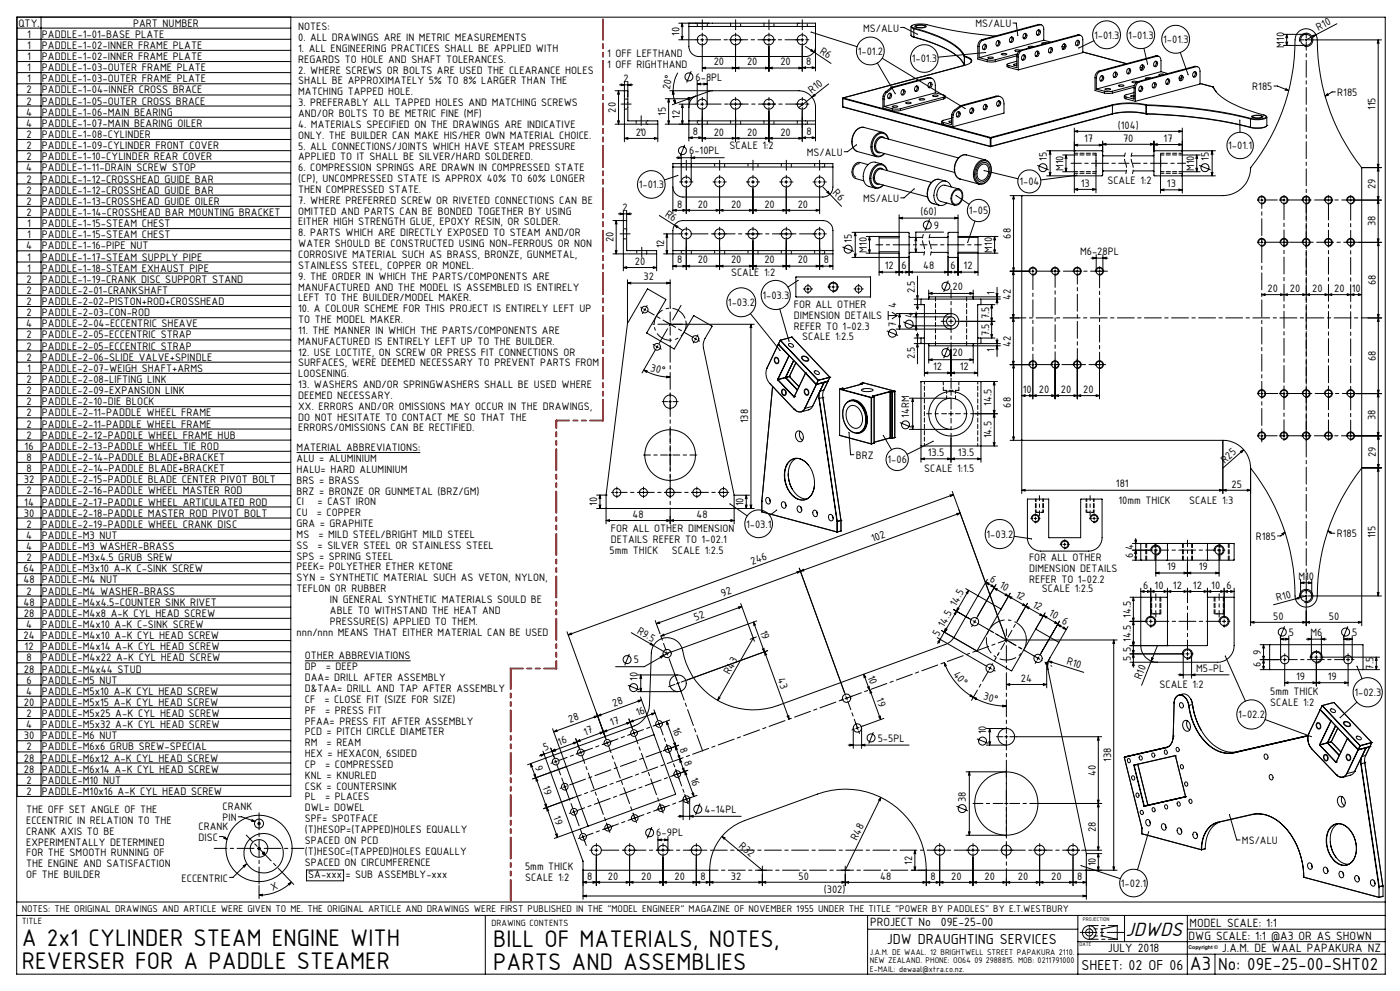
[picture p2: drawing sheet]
<svg xmlns="http://www.w3.org/2000/svg" width="420mm" height="297mm" viewBox="0 0 420 297" stroke-linecap="round" stroke-linejoin="round" font-family="sans-serif">
<defs><g id="words">
<g font-size="7.8">
<text x="6.5" y="283.4">A 2x1 CYLINDER STEAM ENGINE WITH</text>
<text x="147.9" y="283.7">BILL OF MATERIALS, NOTES,</text>
<text x="6.5" y="290.4">REVERSER FOR A PADDLE STEAMER</text>
<text x="147.9" y="290.7">PARTS AND ASSEMBLIES</text>
</g>
<text font-size="6.4" x="337.7" y="280.6">JDWDS</text>
<text font-size="6.2" x="356.9" y="290.8">A3</text>
<text font-size="5.6" x="365.5" y="290.8">No: 09E-25-00-SHT02</text>
<g font-size="4.7">
<text x="266.1" y="282.9">JDW DRAUGHTING SERVICES</text>
<text x="324.4" y="290.8">SHEET: 02 OF 06</text>
</g>
<g font-size="3.9">
<text x="261" y="277.7">PROJECT No</text>
<text x="282.3" y="277.7">09E-25-00</text>
<text x="356.6" y="281.7">DWG SCALE: 1:1 @A3 OR AS SHOWN</text>
<text x="356.9" y="277.8">MODEL SCALE: 1:1</text>
<text x="332.3" y="285.5">JULY 2018</text>
<text x="366.6" y="285.4">J.A.M. DE WAAL PAPAKURA NZ</text>
</g>
<g font-size="3.5">
<text x="5.6" y="8">QTY.</text>
<text x="8.2" y="11.3">1</text>
<text x="12.5" y="11.3">PADDLE-1-01-BASE PLATE</text>
<text x="39.9" y="8">PART NUMBER</text>
<text x="89.5" y="9.1">NOTES:</text>
<text x="203.8" y="10.8" transform="rotate(-90 203.8 10.8)">10</text>
<text x="258.9" y="9.4">MS/ALU</text>
<text x="292.6" y="8.1">MS/ALU</text>
<text x="328.2" y="11.6">1-01.3</text>
<text x="338.5" y="11.6">1-01.3</text>
<text x="395.6" y="9.2" transform="rotate(-28 395.6 9.2)">R10</text>
<text x="8.2" y="14.7">1</text>
<text x="12.5" y="14.7">PADDLE-1-02-INNER FRAME PLATE</text>
<text x="89.5" y="12.3">0. ALL DRAWINGS ARE IN METRIC MEASUREMENTS</text>
<text x="89.5" y="15.6">1. ALL ENGINEERING PRACTICES SHALL BE APPLIED WITH</text>
<text x="182.2" y="17.2">1 OFF LEFTHAND</text>
<text x="245.8" y="15.8" transform="rotate(33 245.8 15.8)">R6</text>
<text x="257.3" y="16.4">1-01.2</text>
<text x="348.9" y="12.9">1-01.3</text>
<text x="385.2" y="14.3" transform="rotate(-90 385.2 14.3)">M10</text>
<text x="8.2" y="18">1</text>
<text x="8.2" y="21.3">1</text>
<text x="12.5" y="18">PADDLE-1-02-INNER FRAME PLATE</text>
<text x="12.5" y="21.3">PADDLE-1-03-OUTER FRAME PLATE</text>
<text x="89.5" y="18.8">REGARDS TO HOLE AND SHAFT TOLERANCES.</text>
<text x="89.5" y="22.1">2. WHERE SCREWS OR BOLTS ARE USED THE CLEARANCE HOLES</text>
<text x="182.2" y="20.4">1 OFF RIGHTHAND</text>
<text x="214.1" y="19.6">20</text>
<text x="224.1" y="19.6">20</text>
<text x="234.1" y="19.6">20</text>
<text x="241.9" y="19.4">8</text>
<text x="273.5" y="18.7">1-01.3</text>
<text x="8" y="28">2</text>
<text x="8.2" y="24.7">1</text>
<text x="12.5" y="24.7">PADDLE-1-03-OUTER FRAME PLATE</text>
<text x="12.5" y="28">PADDLE-1-04-INNER CROSS BRACE</text>
<text x="89.5" y="25.3">SHALL BE APPROXIMATELY 5% TO 8% LARGER THAN THE</text>
<text x="89.5" y="28.6">MATCHING TAPPED HOLE.</text>
<text x="187.1" y="24.6">2</text>
<text x="200.9" y="27.1" transform="rotate(-79 200.9 27.1)">20°</text>
<text x="208.7" y="24.1">6-8PL</text>
<text x="243.6" y="28.2" transform="rotate(-38 243.6 28.2)">R10</text>
<text x="375.7" y="27">R185</text>
<text x="401.2" y="28.8">R185</text>
<text x="7.8" y="34.7">4</text>
<text x="8" y="31.4">2</text>
<text x="12.5" y="31.4">PADDLE-1-05-OUTER CROSS BRACE</text>
<text x="12.5" y="34.7">PADDLE-1-06-MAIN BEARING</text>
<text x="89.5" y="31.8">3. PREFERABLY ALL TAPPED HOLES AND MATCHING SCREWS</text>
<text x="89.5" y="35.1">AND/OR BOLTS TO BE METRIC FINE (MF)</text>
<text x="184.8" y="33.8" transform="rotate(-90 184.8 33.8)">20</text>
<text x="199.8" y="34.7" transform="rotate(-90 199.8 34.7)">15</text>
<text x="203.9" y="35.5" transform="rotate(-90 203.9 35.5)">12</text>
<text x="412.7" y="33" transform="rotate(-90 412.7 33)">115</text>
<text x="7.8" y="38">4</text>
<text x="8" y="41.4">2</text>
<text x="12.5" y="38">PADDLE-1-07-MAIN BEARING OILER</text>
<text x="12.5" y="41.4">PADDLE-1-08-CYLINDER</text>
<text x="89.5" y="38.3">4. MATERIALS SPECIFIED ON THE DRAWINGS ARE INDICATIVE</text>
<text x="89.5" y="41.6">ONLY. THE BUILDER CAN MAKE HIS/HER OWN MATERIAL CHOICE.</text>
<text x="190.8" y="40.7">20</text>
<text x="207.9" y="40.4">8</text>
<text x="214.1" y="40.6">20</text>
<text x="224.1" y="40.6">20</text>
<text x="234.1" y="40.6">20</text>
<text x="241.9" y="40.4">8</text>
<text x="335.3" y="38.5">(104)</text>
<text x="8" y="44.7">2</text>
<text x="12.5" y="44.7">PADDLE-1-09-CYLINDER FRONT COVER</text>
<text x="89.5" y="44.8">5. ALL CONNECTIONS/JOINTS WHICH HAVE STEAM PRESSURE</text>
<text x="206.7" y="46.2">6-10PL</text>
<text x="218.9" y="44.8">SCALE 1:2</text>
<text x="242" y="46.7">MS/ALU</text>
<text x="325.2" y="42.7">17</text>
<text x="336.9" y="42.4">70</text>
<text x="349.1" y="42.5">17</text>
<text x="368.5" y="44.8">1-01.1</text>
<text x="7.8" y="51.4">4</text>
<text x="8" y="48">2</text>
<text x="12.5" y="48">PADDLE-1-10-CYLINDER REAR COVER</text>
<text x="12.5" y="51.4">PADDLE-1-11-DRAIN SCREW STOP</text>
<text x="89.5" y="48.1">APPLIED TO IT SHALL BE SILVER/HARD SOLDERED.</text>
<text x="89.5" y="51.3">6. COMPRESSION SPRINGS ARE DRAWN IN COMPRESSED STATE</text>
<text x="314" y="48.3" transform="rotate(-90 314 48.3)">15</text>
<text x="319" y="51.3" transform="rotate(-90 319 51.3)">M10</text>
<text x="358.2" y="51.3" transform="rotate(-90 358.2 51.3)">M10</text>
<text x="362.6" y="48.3" transform="rotate(-90 362.6 48.3)">15</text>
<text x="8" y="54.7">2</text>
<text x="8" y="58.1">2</text>
<text x="12.5" y="54.7">PADDLE-1-12-CROSSHEAD GUIDE BAR</text>
<text x="12.5" y="58.1">PADDLE-1-12-CROSSHEAD GUIDE BAR</text>
<text x="89.5" y="54.6">(CP), UNCOMPRESSED STATE IS APPROX 40% TO 60% LONGER</text>
<text x="89.5" y="57.8">THEN COMPRESSED STATE.</text>
<text x="191.6" y="56.4">1-01.3</text>
<text x="249.7" y="58" transform="rotate(46 249.7 58)">R6</text>
<text x="305.8" y="55.5">1-04</text>
<text x="324.2" y="56">13</text>
<text x="332.2" y="55.3">SCALE 1:2</text>
<text x="350.1" y="56.1">13</text>
<text x="412.7" y="56.7" transform="rotate(-90 412.7 56.7)">29</text>
<text x="8" y="61.4">2</text>
<text x="8" y="64.7">2</text>
<text x="12.5" y="61.4">PADDLE-1-13-CROSSHEAD GUIDE OILER</text>
<text x="12.5" y="64.7">PADDLE-1-14-CROSSHEAD BAR MOUNTING BRACKET</text>
<text x="89.5" y="61.1">7. WHERE PREFERRED SCREW OR RIVETED CONNECTIONS CAN BE</text>
<text x="89.5" y="64.3">OMITTED AND PARTS CAN BE BONDED TOGETHER BY USING</text>
<text x="186.7" y="63.3">2</text>
<text x="199.3" y="64.7" transform="rotate(33 199.3 64.7)">R6</text>
<text x="203.1" y="62.2">8</text>
<text x="209.3" y="62.2">20</text>
<text x="219.3" y="62.2">20</text>
<text x="229.3" y="62.2">20</text>
<text x="239.3" y="62.2">20</text>
<text x="259" y="60.5">MS/ALU</text>
<text x="276.1" y="64.5">(60)</text>
<text x="290.7" y="64.2">1-05</text>
<text x="8.2" y="68.1">1</text>
<text x="8.2" y="71.4">1</text>
<text x="12.5" y="68.1">PADDLE-1-15-STEAM CHEST</text>
<text x="12.5" y="71.4">PADDLE-1-15-STEAM CHEST</text>
<text x="89.5" y="67.6">EITHER HIGH STRENGTH GLUE, EPOXY RESIN, OR SOLDER.</text>
<text x="89.5" y="70.8">8. PARTS WHICH ARE DIRECTLY EXPOSED TO STEAM AND/OR</text>
<text x="280.2" y="68.5">9</text>
<text x="303.3" y="71.5" transform="rotate(-90 303.3 71.5)">68</text>
<text x="412.7" y="67.8" transform="rotate(-90 412.7 67.8)">38</text>
<text x="7.8" y="74.7">4</text>
<text x="12.5" y="74.7">PADDLE-1-16-PIPE NUT</text>
<text x="89.5" y="74.1">WATER SHOULD BE CONSTRUCTED USING NON-FERROUS OR NON</text>
<text x="89.5" y="77.3">CORROSIVE MATERIAL SUCH AS BRASS, BRONZE, GUNMETAL,</text>
<text x="184.1" y="72.7" transform="rotate(-90 184.1 72.7)">20</text>
<text x="199.3" y="74.4" transform="rotate(-90 199.3 74.4)">12</text>
<text x="255.6" y="72.7" transform="rotate(-90 255.6 72.7)">15</text>
<text x="260.1" y="75.7" transform="rotate(-90 260.1 75.7)">M10</text>
<text x="297.6" y="75.7" transform="rotate(-90 297.6 75.7)">M10</text>
<text x="324" y="76.5">M6-28PL</text>
<text x="8.2" y="78.1">1</text>
<text x="8.2" y="81.4">1</text>
<text x="12.5" y="78.1">PADDLE-1-17-STEAM SUPPLY PIPE</text>
<text x="12.5" y="81.4">PADDLE-1-18-STEAM EXHAUST PIPE</text>
<text x="89.5" y="80.6">STAINLESS STEEL, COPPER OR MONEL.</text>
<text x="89.5" y="83.8">9. THE ORDER IN WHICH THE PARTS/COMPONENTS ARE</text>
<text x="190.4" y="79.3">20</text>
<text x="203.1" y="78.9">8</text>
<text x="209.3" y="78.9">20</text>
<text x="219.3" y="82.8">SCALE 1:2</text>
<text x="219.3" y="78.9">20</text>
<text x="229.3" y="78.9">20</text>
<text x="239.3" y="78.9">20</text>
<text x="247.1" y="78.9">8</text>
<text x="265.4" y="80.7">12</text>
<text x="270.5" y="80.7">6</text>
<text x="276.9" y="80.7">48</text>
<text x="285.1" y="80.7">6</text>
<text x="289.1" y="80.7">12</text>
<text x="8" y="84.8">2</text>
<text x="8" y="88.1">2</text>
<text x="12.5" y="84.8">PADDLE-1-19-CRANK DISC SUPPORT STAND</text>
<text x="12.5" y="88.1">PADDLE-2-01-CRANKSHAFT</text>
<text x="89.5" y="87.1">MANUFACTURED AND THE MODEL IS ASSEMBLED IS ENTIRELY</text>
<text x="193.1" y="84">32</text>
<text x="228.7" y="89.5">1-03.3</text>
<text x="274.4" y="87.9" transform="rotate(-90 274.4 87.9)">2.5</text>
<text x="285.8" y="86.9">20</text>
<text x="298.3" y="88.6" transform="rotate(-90 298.3 88.6)">1</text>
<text x="303.2" y="90" transform="rotate(-90 303.2 90)">42</text>
<text x="380.3" y="87.5">20</text>
<text x="387" y="87.5">20</text>
<text x="393.6" y="87.5">20</text>
<text x="400.3" y="87.5">20</text>
<text x="405.5" y="87.5">10</text>
<text x="412.7" y="85.5" transform="rotate(-90 412.7 85.5)">68</text>
<text x="8" y="91.4">2</text>
<text x="8" y="94.8">2</text>
<text x="12.5" y="91.4">PADDLE-2-02-PISTON+ROD+CROSSHEAD</text>
<text x="12.5" y="94.8">PADDLE-2-03-CON-ROD</text>
<text x="89.5" y="90.3">LEFT TO THE BUILDER/MODEL MAKER.</text>
<text x="89.5" y="93.6">10. A COLOUR SCHEME FOR THIS PROJECT IS ENTIRELY LEFT UP</text>
<text x="218.4" y="91.7">1-03.2</text>
<text x="238.1" y="92.3">FOR ALL OTHER</text>
<text x="238.1" y="95.5">DIMENSION DETAILS</text>
<text x="268.8" y="92.4" transform="rotate(-90 268.8 92.4)">4</text>
<text x="273.8" y="95.2" transform="rotate(-90 273.8 95.2)">4</text>
<text x="296.7" y="95.7" transform="rotate(-90 296.7 95.7)">7.5</text>
<text x="7.8" y="98.1">4</text>
<text x="8" y="101.4">2</text>
<text x="12.5" y="98.1">PADDLE-2-04-ECCENTRIC SHEAVE</text>
<text x="12.5" y="101.4">PADDLE-2-05-ECCENTRIC STRAP</text>
<text x="89.5" y="96.8">TO THE MODEL MAKER.</text>
<text x="89.5" y="100.1">11. THE MANNER IN WHICH THE PARTS/COMPONENTS ARE</text>
<text x="238.1" y="98.8">REFER TO 1-02.3</text>
<text x="240.7" y="102">SCALE 1:2.5</text>
<text x="268.8" y="97.9" transform="rotate(-90 268.8 97.9)">7</text>
<text x="296.7" y="100.7" transform="rotate(-90 296.7 100.7)">7.5</text>
<text x="8" y="104.8">2</text>
<text x="12.5" y="104.8">PADDLE-2-05-ECCENTRIC STRAP</text>
<text x="89.5" y="103.3">MANUFACTURED IS ENTIRELY LEFT UP TO THE BUILDER.</text>
<text x="89.5" y="106.6">12. USE LOCTITE, ON SCREW OR PRESS FIT CONNECTIONS OR</text>
<text x="274.4" y="107.7" transform="rotate(-90 274.4 107.7)">2.5</text>
<text x="285.8" y="106.8">20</text>
<text x="298.3" y="105.5" transform="rotate(-90 298.3 105.5)">1</text>
<text x="303.2" y="104" transform="rotate(-90 303.2 104)">42</text>
<text x="8" y="108.1">2</text>
<text x="8.2" y="111.5">1</text>
<text x="12.5" y="108.1">PADDLE-2-06-SLIDE VALVE+SPINDLE</text>
<text x="12.5" y="111.5">PADDLE-2-07-WEIGH SHAFT+ARMS</text>
<text x="89.5" y="109.8">SURFACES, WERE DEEMED NECESSARY TO PREVENT PARTS FROM</text>
<text x="89.5" y="113.1">LOOSENING.</text>
<text x="195" y="111.1" transform="rotate(15 195 111.1)">30°</text>
<text x="280" y="110.9">12</text>
<text x="288" y="110.9">12</text>
<text x="412.7" y="108.2" transform="rotate(-90 412.7 108.2)">68</text>
<text x="8" y="114.8">2</text>
<text x="8" y="118.1">2</text>
<text x="12.5" y="114.8">PADDLE-2-08-LIFTING LINK</text>
<text x="12.5" y="118.1">PADDLE-2-09-EXPANSION LINK</text>
<text x="89.5" y="116.3">13. WASHERS AND/OR SPRINGWASHERS SHALL BE USED WHERE</text>
<text x="89.5" y="119.6">DEEMED NECESSARY.</text>
<text x="306.9" y="117.7">10</text>
<text x="311.6" y="117.7">20</text>
<text x="318.3" y="117.7">20</text>
<text x="325" y="117.7">20</text>
<text x="8" y="121.5">2</text>
<text x="8" y="124.8">2</text>
<text x="12.5" y="121.5">PADDLE-2-10-DIE BLOCK</text>
<text x="12.5" y="124.8">PADDLE-2-11-PADDLE WHEEL FRAME</text>
<text x="89.5" y="122.8">XX. ERRORS AND/OR OMISSIONS MAY OCCUR IN THE DRAWINGS,</text>
<text x="272.8" y="125.3" transform="rotate(-90 272.8 125.3)">14RM</text>
<text x="297.5" y="121.7" transform="rotate(-90 297.5 121.7)">14.5</text>
<text x="303.3" y="122.2" transform="rotate(-90 303.3 122.2)">68</text>
<text x="412.7" y="125.8" transform="rotate(-90 412.7 125.8)">38</text>
<text x="8" y="128.1">2</text>
<text x="8" y="131.5">2</text>
<text x="12.5" y="128.1">PADDLE-2-11-PADDLE WHEEL FRAME</text>
<text x="12.5" y="131.5">PADDLE-2-12-PADDLE WHEEL FRAME HUB</text>
<text x="89.5" y="126.1">DO NOT HESITATE TO CONTACT ME SO THAT THE</text>
<text x="89.5" y="129.3">ERRORS/OMISSIONS CAN BE RECTIFIED.</text>
<text x="224.5" y="126.9" transform="rotate(-90 224.5 126.9)">138</text>
<text x="297.5" y="131.4" transform="rotate(-90 297.5 131.4)">14.5</text>
<text x="7.4" y="134.8">16</text>
<text x="12.5" y="134.8">PADDLE-2-13-PADDLE WHEEL TIE ROD</text>
<text x="89" y="135.2">MATERIAL ABBREVIATIONS:</text>
<text x="256.7" y="137.5">BRZ</text>
<text x="278.3" y="136.7">13.5</text>
<text x="287.3" y="136.7">13.5</text>
<text x="412.7" y="137" transform="rotate(-90 412.7 137)">29</text>
<text x="8" y="138.2">8</text>
<text x="8" y="141.5">8</text>
<text x="12.5" y="138.2">PADDLE-2-14-PADDLE BLADE+BRACKET</text>
<text x="12.5" y="141.5">PADDLE-2-14-PADDLE BLADE+BRACKET</text>
<text x="89" y="138.5">ALU = ALUMINIUM</text>
<text x="89" y="141.7">HALU= HARD ALUMINIUM</text>
<text x="266.3" y="138.8">1-06</text>
<text x="277.2" y="141.6">SCALE 1:1.5</text>
<text x="367.4" y="139" transform="rotate(-41 367.4 139)">R25</text>
<text x="7.2" y="144.8">32</text>
<text x="8" y="148.2">2</text>
<text x="12.5" y="144.8">PADDLE-2-15-PADDLE BLADE CENTER PIVOT BOLT</text>
<text x="12.5" y="148.2">PADDLE-2-16-PADDLE WHEEL MASTER ROD</text>
<text x="89" y="145">BRS = BRASS</text>
<text x="89" y="148.2">BRZ = BRONZE OR GUNMETAL (BRZ/GM)</text>
<text x="334.8" y="146.1">181</text>
<text x="369.5" y="146.1">25</text>
<text x="7.2" y="154.8">30</text>
<text x="7.3" y="151.5">14</text>
<text x="12.5" y="151.5">PADDLE-2-17-PADDLE WHEEL ARTICULATED ROD</text>
<text x="12.5" y="154.8">PADDLE-2-18-PADDLE MASTER ROD PIVOT BOLT</text>
<text x="89" y="151.5">CI</text>
<text x="89" y="154.7">CU</text>
<text x="95.1" y="154.7">= COPPER</text>
<text x="95.3" y="151.5">= CAST IRON</text>
<text x="179.2" y="151.7" transform="rotate(-90 179.2 151.7)">10</text>
<text x="189.8" y="155.2">48</text>
<text x="209" y="155.2">48</text>
<text x="223.1" y="151.7" transform="rotate(-90 223.1 151.7)">10</text>
<text x="335.5" y="151">10mm THICK</text>
<text x="356.7" y="151">SCALE 1:3</text>
<text x="7.8" y="161.5">4</text>
<text x="8" y="158.2">2</text>
<text x="12.5" y="158.2">PADDLE-2-19-PADDLE WHEEL CRANK DISC</text>
<text x="12.5" y="161.5">PADDLE-M3 NUT</text>
<text x="89" y="158">GRA = GRAPHITE</text>
<text x="89" y="161.2">MS</text>
<text x="95.5" y="161.2">= MILD STEEL/BRIGHT MILD STEEL</text>
<text x="183.2" y="159.6">FOR ALL OTHER DIMENSION</text>
<text x="223.8" y="158.1">1-03.1</text>
<text x="295.9" y="161.2">1-03.2</text>
<text x="376.7" y="161.8">R185</text>
<text x="401" y="161.1">R185</text>
<text x="412.7" y="161.3" transform="rotate(-90 412.7 161.3)">115</text>
<text x="7.8" y="164.8">4</text>
<text x="12.5" y="164.8">PADDLE-M3 WASHER-BRASS</text>
<text x="89" y="164.5">SS</text>
<text x="89" y="167.7">SPS = SPRING STEEL</text>
<text x="95.3" y="164.5">= SILVER STEEL OR STAINLESS STEEL</text>
<text x="182.9" y="166">5mm THICK</text>
<text x="183.2" y="162.8">DETAILS REFER TO 1-02.1</text>
<text x="201.6" y="166">SCALE 1:2.5</text>
<text x="261.8" y="162.4" transform="rotate(-20 261.8 162.4)">102</text>
<text x="339.9" y="167.2" transform="rotate(-90 339.9 167.2)">6</text>
<text x="339.9" y="164.8" transform="rotate(-90 339.9 164.8)">4</text>
<text x="7.1" y="171.5">64</text>
<text x="8" y="168.2">2</text>
<text x="12.5" y="168.2">PADDLE-M3x4.5 GRUB SREW</text>
<text x="12.5" y="171.5">PADDLE-M3x10 A-K C-SINK SCREW</text>
<text x="89" y="171">PEEK= POLYETHER ETHER KETONE</text>
<text x="225.7" y="169.3" transform="rotate(-20 225.7 169.3)">246</text>
<text x="308.7" y="168.2">FOR ALL OTHER</text>
<text x="308.7" y="171.5">DIMENSION DETAILS</text>
<text x="350.1" y="170.9">19</text>
<text x="359.6" y="170.9">19</text>
<text x="389.5" y="173.8">M10</text>
<text x="7.1" y="174.9">48</text>
<text x="8" y="178.2">2</text>
<text x="12.5" y="174.9">PADDLE-M4 NUT</text>
<text x="12.5" y="178.2">PADDLE-M4 WASHER-BRASS</text>
<text x="89" y="174.2">SYN = SYNTHETIC MATERIAL SUCH AS VETON, NYLON,</text>
<text x="89" y="177.5">TEFLON OR RUBBER</text>
<text x="216.8" y="178.8" transform="rotate(-20 216.8 178.8)">92</text>
<text x="296.8" y="174.1" transform="rotate(30 296.8 174.1)">6 10</text>
<text x="304.4" y="178.8" transform="rotate(30 304.4 178.8)">12</text>
<text x="308.7" y="174.7">REFER TO 1-02.2</text>
<text x="312.5" y="177.4">SCALE 1:2.5</text>
<text x="343" y="176.4">6</text>
<text x="346.4" y="176.4">10</text>
<text x="351.9" y="176.4">12</text>
<text x="357.9" y="176.4">12</text>
<text x="363.4" y="176.4">10</text>
<text x="368" y="176.4">6</text>
<text x="7.1" y="181.5">48</text>
<text x="7.2" y="184.9">28</text>
<text x="12.5" y="181.5">PADDLE-M4x4.5-COUNTER SINK RIVET</text>
<text x="12.5" y="184.9">PADDLE-M4x8 A-K CYL HEAD SCREW</text>
<text x="99" y="180.7">IN GENERAL SYNTHETIC MATERIALS SOULD BE</text>
<text x="99" y="184">ABLE TO WITHSTAND THE HEAT AND</text>
<text x="208.7" y="186" transform="rotate(-20 208.7 186)">52</text>
<text x="309.6" y="181.8" transform="rotate(30 309.6 181.8)">12</text>
<text x="314.5" y="184.4" transform="rotate(30 314.5 184.4)">10 6</text>
<text x="339.2" y="185.2" transform="rotate(-90 339.2 185.2)">14.5</text>
<text x="382" y="185.7">50</text>
<text x="383.2" y="180.2" transform="rotate(-15 383.2 180.2)">R10</text>
<text x="398.6" y="185.7">50</text>
<text x="7.1" y="191.5">24</text>
<text x="7.8" y="188.2">4</text>
<text x="12.5" y="188.2">PADDLE-M4x10 A-K C-SINK SCREW</text>
<text x="12.5" y="191.5">PADDLE-M4x10 A-K CYL HEAD SCREW</text>
<text x="89" y="190.5">nnn/nnn MEANS THAT EITHER MATERIAL CAN BE USED</text>
<text x="99" y="187.2">PRESSURE(S) APPLIED TO THEM.</text>
<text x="190.9" y="189.6" transform="rotate(30 190.9 189.6)">R9.5</text>
<text x="228" y="189.3" transform="rotate(70 228 189.3)">19</text>
<text x="281.6" y="190.8" transform="rotate(-60 281.6 190.8)">5</text>
<text x="283.2" y="188.1" transform="rotate(-60 283.2 188.1)">14.5 14.5</text>
<text x="386.7" y="190.5">5</text>
<text x="393.1" y="190.7">M6</text>
<text x="405.7" y="190.5">5</text>
<text x="7.4" y="194.9">12</text>
<text x="12.5" y="194.9">PADDLE-M4x14 A-K CYL HEAD SCREW</text>
<text x="91.5" y="197.6">OTHER ABBREVIATIONS</text>
<text x="339.2" y="198" transform="rotate(-90 339.2 198)">5</text>
<text x="339.2" y="195.5" transform="rotate(-90 339.2 195.5)">5</text>
<text x="339.2" y="192.4" transform="rotate(-90 339.2 192.4)">14.5</text>
<text x="378.3" y="196.2" transform="rotate(-90 378.3 196.2)">9</text>
<text x="7.2" y="201.6">28</text>
<text x="8" y="198.2">8</text>
<text x="12.5" y="198.2">PADDLE-M4x22 A-K CYL HEAD SCREW</text>
<text x="12.5" y="201.6">PADDLE-M4x44 STUD</text>
<text x="91.5" y="200.9">DP</text>
<text x="97.8" y="200.9">= DEEP</text>
<text x="190.1" y="198.8">5</text>
<text x="218.8" y="202.2" transform="rotate(-60 218.8 202.2)">R43</text>
<text x="233.3" y="203.5" transform="rotate(70 233.3 203.5)">43</text>
<text x="260.3" y="202.8" transform="rotate(70 260.3 202.8)">10</text>
<text x="285.8" y="202.2" transform="rotate(50 285.8 202.2)">40°</text>
<text x="319.8" y="199" transform="rotate(17 319.8 199)">R10</text>
<text x="342.3" y="203.8" transform="rotate(-68 342.3 203.8)">R10</text>
<text x="358.8" y="201.4">M5-PL</text>
<text x="378.3" y="200" transform="rotate(-90 378.3 200)">6</text>
<text x="388.8" y="203.8">19</text>
<text x="398.3" y="203.8">19</text>
<text x="412.1" y="200.7" transform="rotate(-90 412.1 200.7)">7.5</text>
<text x="7.8" y="208.2">4</text>
<text x="8" y="204.9">6</text>
<text x="12.5" y="204.9">PADDLE-M5 NUT</text>
<text x="12.5" y="208.2">PADDLE-M5x10 A-K CYL HEAD SCREW</text>
<text x="91.5" y="204.1">DAA= DRILL AFTER ASSEMBLY</text>
<text x="91.5" y="207.4">D&amp;TAA= DRILL AND TAP AFTER ASSEMBLY</text>
<text x="191.2" y="204.1" transform="rotate(-90 191.2 204.1)">10</text>
<text x="262.9" y="209.6" transform="rotate(70 262.9 209.6)">19</text>
<text x="294.8" y="209.6" transform="rotate(15 294.8 209.6)">30°</text>
<text x="306.3" y="204.3">24</text>
<text x="347.9" y="206.1">SCALE 1:2</text>
<text x="381.1" y="208.2">5mm THICK</text>
<text x="406.3" y="208.6">1-02.3</text>
<text x="7.2" y="211.6">20</text>
<text x="8" y="214.9">2</text>
<text x="12.5" y="211.6">PADDLE-M5x15 A-K CYL HEAD SCREW</text>
<text x="12.5" y="214.9">PADDLE-M5x25 A-K CYL HEAD SCREW</text>
<text x="91.5" y="210.6">CF</text>
<text x="91.5" y="213.9">PF</text>
<text x="97.3" y="210.6">= CLOSE FIT (SIZE FOR SIZE)</text>
<text x="97.5" y="213.9">= PRESS FIT</text>
<text x="184.1" y="212" transform="rotate(-20 184.1 212)">28</text>
<text x="191.2" y="214.7" transform="rotate(-20 191.2 214.7)">16</text>
<text x="371.4" y="215.3">1-02.2</text>
<text x="381.1" y="211.5">SCALE 1:2</text>
<text x="7.2" y="221.6">30</text>
<text x="7.8" y="218.2">4</text>
<text x="12.5" y="218.2">PADDLE-M5x32 A-K CYL HEAD SCREW</text>
<text x="12.5" y="221.6">PADDLE-M6 NUT</text>
<text x="91.5" y="217.1">PFAA= PRESS FIT AFTER ASSEMBLY</text>
<text x="91.5" y="220.4">PCD = PITCH CIRCLE DIAMETER</text>
<text x="171" y="216.7" transform="rotate(-20 171 216.7)">28</text>
<text x="175.5" y="220.5" transform="rotate(-20 175.5 220.5)">17</text>
<text x="183.5" y="217.6" transform="rotate(-20 183.5 217.6)">17</text>
<text x="201.6" y="218.3" transform="rotate(70 201.6 218.3)">16</text>
<text x="295.9" y="220.1" transform="rotate(-90 295.9 220.1)">10</text>
<text x="8" y="224.9">2</text>
<text x="12.5" y="224.9">PADDLE-M6x6 GRUB SREW-SPECIAL</text>
<text x="91.5" y="223.6">RM</text>
<text x="91.5" y="226.9">HEX = HEXACON, 6SIDED</text>
<text x="98" y="223.6">= REAM</text>
<text x="163.4" y="225.1" transform="rotate(-20 163.4 225.1)">5</text>
<text x="167.8" y="223.4" transform="rotate(-20 167.8 223.4)">16</text>
<text x="203.8" y="224.5" transform="rotate(70 203.8 224.5)">8 8</text>
<text x="263.3" y="222.2">5-5PL</text>
<text x="7.2" y="228.3">28</text>
<text x="7.2" y="231.6">28</text>
<text x="12.5" y="228.3">PADDLE-M6x12 A-K CYL HEAD SCREW</text>
<text x="12.5" y="231.6">PADDLE-M6x14 A-K CYL HEAD SCREW</text>
<text x="91.5" y="230.1">CP</text>
<text x="91.5" y="233.4">KNL = KNURLED</text>
<text x="97.5" y="230.1">= COMPRESSED</text>
<text x="160.5" y="229.9" transform="rotate(70 160.5 229.9)">9</text>
<text x="207.1" y="233.4" transform="rotate(70 207.1 233.4)">16</text>
<text x="328.7" y="232.5" transform="rotate(-90 328.7 232.5)">40</text>
<text x="333.3" y="228.4" transform="rotate(-90 333.3 228.4)">138</text>
<text x="8" y="234.9">2</text>
<text x="8" y="238.3">2</text>
<text x="12.5" y="234.9">PADDLE-M10 NUT</text>
<text x="12.5" y="238.3">PADDLE-M10x16 A-K CYL HEAD SCREW</text>
<text x="91.5" y="236.6">CSK = COUNTERSINK</text>
<text x="91.5" y="239.9">PL</text>
<text x="97.5" y="239.9">= PLACES</text>
<text x="162.7" y="236" transform="rotate(70 162.7 236)">19</text>
<text x="7.8" y="243.7">THE OFF SET ANGLE OF THE</text>
<text x="66.7" y="242.8">CRANK</text>
<text x="91.5" y="243.1">DWL= DOWEL</text>
<text x="165.9" y="244.9" transform="rotate(70 165.9 244.9)">19</text>
<text x="211.3" y="243.6">4-14PL</text>
<text x="289.8" y="240.3" transform="rotate(-90 289.8 240.3)">38</text>
<text x="7.8" y="246.9">ECCENTRIC IN RELATION TO THE</text>
<text x="7.8" y="250.2">CRANK AXIS TO BE</text>
<text x="59.5" y="248.7">CRANK</text>
<text x="59.5" y="252">DISC</text>
<text x="66.7" y="246">PIN</text>
<text x="91.5" y="246.4">SPF= SPOTFACE</text>
<text x="91.5" y="249.6">(T)HESOP=(TAPPED)HOLES EQUALLY</text>
<text x="196.9" y="250.7">6-9PL</text>
<text x="328.7" y="249.4" transform="rotate(-90 328.7 249.4)">28</text>
<text x="7.8" y="253.4">EXPERIMENTALLY DETERMINED</text>
<text x="7.8" y="256.7">FOR THE SMOOTH RUNNING OF</text>
<text x="91.5" y="252.9">SPACED ON PCD</text>
<text x="91.5" y="256.1">(T)HESOC=(TAPPED)HOLES EQUALLY</text>
<text x="221.4" y="253.7" transform="rotate(40 221.4 253.7)">R32</text>
<text x="257" y="252" transform="rotate(-64 257 252)">R48</text>
<text x="372.6" y="253">MS/ALU</text>
<text x="7.8" y="259.9">THE ENGINE AND SATISFACTION</text>
<text x="7.8" y="263.2">OF THE BUILDER</text>
<text x="91.5" y="259.4">SPACED ON CIRCUMFERENCE</text>
<text x="92.5" y="263.2">SA-xxx</text>
<text x="103.6" y="263.2">= SUB ASSEMBLY-xxx</text>
<text x="157.5" y="260.8">5mm THICK</text>
<text x="176.1" y="263.6">8</text>
<text x="182.3" y="263.6">20</text>
<text x="192.3" y="263.6">20</text>
<text x="202.3" y="263.6">20</text>
<text x="210.1" y="263.6">8</text>
<text x="219.2" y="263.6">32</text>
<text x="239.6" y="263.6">50</text>
<text x="264.1" y="263.6">48</text>
<text x="273.7" y="259.1" transform="rotate(-90 273.7 259.1)">12</text>
<text x="279.1" y="263.6">8</text>
<text x="285.3" y="263.6">20</text>
<text x="295.3" y="263.6">20</text>
<text x="305.3" y="263.6">20</text>
<text x="315.3" y="263.6">20</text>
<text x="323.1" y="263.6">8</text>
<text x="328.7" y="259.7" transform="rotate(-90 328.7 259.7)">10</text>
<text x="54.5" y="264.2">ECCENTRIC</text>
<text x="81.7" y="266.9" transform="rotate(-22 81.7 266.9)">X</text>
<text x="157.5" y="264.1">SCALE 1:2</text>
<text x="247.2" y="267.7">(302)</text>
<text x="336.3" y="265.9">1-02.1</text>
</g>
<text font-size="3.2" x="6.5" y="273.3">NOTES: THE ORIGINAL DRAWINGS AND ARTICLE WERE GIVEN TO ME. THE ORIGINAL ARTICLE AND DRAWINGS WERE FIRST PUBLISHED IN THE &quot;MODEL ENGINEER&quot; MAGAZINE OF NOVEMBER 1955 UNDER THE TITLE &quot;POWER BY PADDLES&quot; BY E.T.WESTBURY</text>
<g font-size="2.9">
<text x="6.5" y="277">TITLE</text>
<text x="147.5" y="277.4">DRAWING CONTENTS</text>
</g>
<g font-size="2.7">
<text x="260.9" y="286.3">J.A.M. DE WAAL. 12 BRIGHTWELL STREET PAPAKURA 2110.</text>
<text x="260.9" y="288.7">NEW ZEALAND. PHONE: OO64 09 2988815. MOB: 0211791000</text>
<text x="260.9" y="291.2">E-MAIL: dewaal@xtra.co.nz.</text>
</g>
<g font-size="1.7">
<text x="324.9" y="276.1">PROJECTION</text>
<text x="323.8" y="283.6">DATE</text>
</g>
<text font-size="1.5" x="356.5" y="284.4">Copyright ©</text>
</g></defs>
<g fill="none" stroke="#000" stroke-width=".3">
<path d="M5 5.1h410.6v286.9h-410.6zM5.2 5.1h82v233.6h-82zM5.2 11.8h82M5.2 15.1h82M5.2 18.4h82M5.2 8.4h82M12.3 5.1v233.6M203.6 6.9h41.1v14.4M203.6 11.9h5.1M204.4 10.9h.5l-.3 1zM204.6 6.9l.3 1h-.5zM204.6 6.9v5"/>
<path d="M206.7 7.9h38M208.7 6.9h-2v7a3 3 0 0 0 3 3h32a2.94 2.94 0 0 0 3-3M210.2 11.9h1M210.7 13.9v7.5M210.7 11.4v1M220.2 11.9h1M220.7 13.9v7.5M220.7 11.4v1M230.2 11.9h1M230.7 11.4v1M230.7 13.9v7.5M240.2 11.9h1"/>
<path d="M240.7 13.9v7.5M240.7 11.4v1M241.7 13.9l2.5 1.7M243.3 9.6l13.8 4.4M243.5 14.8l.7 .8-1-.4zM244.2 15.6l5.1 3.4M263.2 18.9l5.4 9.2M264.7 17.5l24.8 15M270.2 8.2h.9l4.1 2.1M273.3 10.5l.2 .4 .7 .3M273.6 7.7l-.3 .4M274.1 8.6a31.3 31.3 0 0 1 13.9 6.5l1.3 1.9"/>
<path d="M274.1 11.1a31.3 31.3 0 0 1 13.9 6.5l1.3 1.8M274.1 11.1l.1 .1M274.1 8.6l-.8-.6v2.5l.8 .6M274.1 8.6v2.5M274.2 11.2a33.1 33.1 0 0 1 13.9 6.5l.4 .4M274.2 8.4l-.8-.5a5.5 5.5 0 0 1 4.7-.5 119.9 119.9 0 0 0 20.5 3.4M274.2 8.4l-.1 .2M274.2 8.4a33.1 33.1 0 0 1 13.3 6l1.2 1.2 .7 1.2M274.5 7.8a3.5 3.5 0 0 1 3.4 .1 3.8 3.8 0 0 1-3.4 .1zM274.7 7.9a3.1 3.1 0 0 1 2.9 0 2.78 2.78 0 0 1-2.9 0zM288.4 18.1l.9 1.4M289.3 17h.1"/>
<path d="M289.3 19.4v.1M289.3 17v2.4M289.3 19.5l.1 .1M289.3 17l1.5 .6 .6 .7M289.3 19.5h.3M289.3 17v2.5M289.3 19.6h.1M289.4 19.6l-36.5 9.7M289.4 16.8l1.5 .6a.83 .83 0 0 1 .6 .8 .83 .83 0 0 1-.6 .8l-1.5 .6M289.4 16.8l-.1 .2M291.4 18.4l-.1 .3M291.4 18.3v.1"/>
<path d="M293.3 13.9l.5 .1M293.3 13.9v3.8l2.9 .8M293.8 17.3l2.4 .6M293.8 14v3.3M294.5 11.9l.5 .1M294.5 11.9a2.03 2.03 0 0 0-1.2 2M295 12a2.03 2.03 0 0 0-1.2 2M295.1 13.4a.66 .66 0 0 1 .9 .2 .66 .66 0 0 1-.2 .9 .6 .6 0 0 1-.8 .4 .6 .6 0 0 1-.2-.9zM295.4 13.3a1.08 1.08 0 0 1-.4 1.5M295.7 15.7l-14.3 1.4M296.2 17.9v.6M296.2 17.9h2.4"/>
<path d="M296.2 18.5h2.4M296.3 17.2h.2a1.32 1.32 0 0 1 1.5 .2l-.1 .1a1.42 1.42 0 0 1-1.6-.3zM298.6 17.9v.6M299.1 12.4a.64 .64 0 0 1 .9 .1 .64 .64 0 0 1-.1 .9 .59 .59 0 0 1-.9 .4 .59 .59 0 0 1-.2-.9zM299.4 12.2a1.02 1.02 0 0 1-.4 1.5M300.4 16.2l.6-.2 1 .2a.96 .96 0 0 1-1.4 .2zM302.1 19.3l.1 .7 .4 .2M302.6 19.6v.6M303.1 11.3l.2-.2a.79 .79 0 0 1 .8 .7 .79 .79 0 0 1-.6 .9 .75 .75 0 0 1-.7-.6 .75 .75 0 0 1 .3-.8zM303.2 11.2h.3M303.5 11.1a1.08 1.08 0 0 1-.5 1.5M303.9 6.9h1l.4 3.8"/>
<path d="M305 17l.5 .1M305 19.2l-1 .2 1 .2M305 18.3l-2.8 .9 .4 .4M305 17v3.3l-2.4-.7M305.1 16.7l-6.5 1.8M305.2 16.2l-6.6 1.7M305.5 17.1v3.9M306.1 15.1l-.2-.1a.96 .96 0 0 0-1.4 .2l1.2 .1M306.3 15l.4 .1M306.3 15a1.99 1.99 0 0 0-1.3 2M306.7 15.1a2.03 2.03 0 0 0-1.2 2M306.8 16.6a.66 .66 0 0 1 .9 .1 .66 .66 0 0 1-.1 .9 .6 .6 0 0 1-.9 .4 .6 .6 0 0 1-.2-.9z"/>
<path d="M306.8 17.9h-.2M307 11.4h.3M307.1 16.4a1.08 1.08 0 0 1-.4 1.6M307.2 10.2a.66 .66 0 0 1 .9 .1 .66 .66 0 0 1-.2 1 .59 .59 0 0 1-.8 .3 .59 .59 0 0 1-.2-.9zM307.5 10a1.02 1.02 0 0 1-.4 1.6M310.1 14h-1.6l.5 .3M310.8 15.5a.64 .64 0 0 1 .9 .1 .64 .64 0 0 1-.1 .9 .59 .59 0 0 1-.9 .4 .59 .59 0 0 1-.1-.9zM310.9 16.8h-.2M311.1 15.3a1.02 1.02 0 0 1-.4 1.6M311.2 9.1a.64 .64 0 0 1 .9 .1 .64 .64 0 0 1-.1 1 .6 .6 0 0 1-.8 .3 .6 .6 0 0 1-.3-.9zM311.5 7.3l.4 .1M311.5 8.9a1.08 1.08 0 0 1-.4 1.6"/>
<path d="M311.5 7.3l.9 .1M311.5 7.3l-17 4.6M311.9 7.4a1.09 1.09 0 0 1 1.2 1.4v3.3M311.9 7.4l-16.9 4.6M313.1 12.1l-19.3 5.2M313.1 12.1l2.1 .5M314.1 12.9l-.2-.1a.96 .96 0 0 0-1.3 .3l.4 .1M314.9 14.4l.2-.1a.79 .79 0 0 1 .8 .7 .79 .79 0 0 1-.6 .8 .75 .75 0 0 1-.8-.5 .75 .75 0 0 1 .4-.9zM315.2 14.2a1.08 1.08 0 0 1-.5 1.6l.2-.1M318.6 13.9l.7 .2M318.9 13.3a.65 .65 0 0 1 .9 .2 .65 .65 0 0 1-.1 .9 .6 .6 0 0 1-.9 .3 .6 .6 0 0 1-.2-.9zM318.9 14.6l-.1 .1"/>
<path d="M319.2 13.2a1.04 1.04 0 0 1-.4 1.5M322.9 12.3a.64 .64 0 0 1 1 .1 .64 .64 0 0 1-.2 .9 .59 .59 0 0 1-.8 .4 .59 .59 0 0 1-.2-.9zM323.3 10.5l.3 .1M323.3 12.1a1.08 1.08 0 0 1-.5 1.5M323.3 10.5l.8 .1M323.3 10.5l-17 4.5M323.6 10.6a1.09 1.09 0 0 1 1.2 1.3v3.9l-19.3 5.2M323.6 10.6l-16.9 4.5M324.8 15.6l13.1 3.5M328.2 12.2l-4.6 2.2M342.3 19.6a.66 .66 0 0 1 1 .2 .66 .66 0 0 1-.2 .9 .61 .61 0 0 1-.9 .3 .61 .61 0 0 1-.1-.9zM342.7 19.4a1.08 1.08 0 0 1-.5 1.6"/>
<path d="M343.2 14.5l1.1 4.7M346.4 18.6a.64 .64 0 0 1 .9 .1 .64 .64 0 0 1-.2 .9 .59 .59 0 0 1-.8 .3 .59 .59 0 0 1-.2-.9zM346.7 16.8l.4 .1M346.7 18.3a1.02 1.02 0 0 1-.4 1.6M346.7 16.8l.8 .1M346.7 16.8l-17 4.5M347.1 16.9a1.09 1.09 0 0 1 1.2 1.3v3.3M347.1 16.9l-17 4.5M354.1 15.7l2.3 6.7M358.4 19.9l.4 .1M358.4 19.9l.8 .1M358.4 19.9l-17 4.5"/>
<path d="M358.8 20a1.09 1.09 0 0 1 1.2 1.3v3.9l-19.4 5.2M358.8 20l-17 4.5M385 10.3h6.9M385 13.6h6.9M385.8 12.6h.5l-.3 1zM386 10.3l.3 1h-.5zM386 10.3v3.3M389.9 12.5a2 2 0 0 1 1.8-2.5 2 2 0 0 1 2.2 2.1 2 2 0 0 1-2.6 1.8M391.5 12h.7M391.9 11.6v.7M393.8 10.7l1-.3-.7 .7zM393.8 12h20.6"/>
<path d="M394.8 10.4l-2.9 1.6M401.1 7.1l-6.3 3.3M413.5 12v166.6M413.5 12l.2 .9h-.5zM5.2 21.8h82M5.2 25.1h82M5.2 28.5h82M5.2 31.8h82M5.2 35.1h82M5.2 38.4h82M184.5 37.2h12.8M184.5 27.2h3.8v.2"/>
<path d="M185.3 36.2h.5l-.2 1zM185.6 27.2l.2 1h-.5zM185.6 27.2v10M185.8 25.4h4M186.3 25.2l1 .2-1 .3zM187.3 24.4v18.1M187.3 27.2v.2M188.3 25.4l1-.2v.5zM188.3 24.4v11.8h9v6.3M199.6 29.6h7.6M200.3 36.2h.5l-.2 1zM200.6 29.6l.2 1h-.5z"/>
<path d="M200.6 29.6v7.6M200.9 27.2h38.8a5 5 0 0 1 5 5v10.1M201.9 27.2l.3 1h-.5zM201.9 27.2l.2 2 .5 1.8M202.1 30.2l.5-.2v1zM203.3 21.8l-.9 2.4-.5 3M203.7 31.2h5M204.5 36.2h.5l-.3 1zM204.7 31.2l.3 1h-.5zM204.7 31.2v6M206.3 29.2l.7 .7M206.7 29.1v1"/>
<path d="M206.7 36.2h38M207 29.2l-.7 .7M207.4 21.3l-1.4 3.5M208.7 28.8l-7 2.6M208.7 28.8a3.5 3.5 0 0 0-2 3.4v10.1M209.2 25.2l1-.3v.5zM209.2 24.2v7M209.2 25.2h3M210.2 31.2h1M210.7 33.2v9.3M210.7 20.4l1-.3v.5zM210.7 30.7v1"/>
<path d="M210.7 20.4h30M211.2 24.9l1 .3-1 .2zM212.2 24.2v7M213.7 27.2l-.9 .1-4.1 1.5M219.7 20.1l1 .3-1 .2zM220.2 31.2h1M220.7 33.2v9.3M220.7 30.7v1M220.7 20.4l1-.3v.5zM229.7 20.1l1 .3-1 .2zM230.2 31.2h1M230.7 33.2v9.3"/>
<path d="M230.7 30.7v1M230.7 20.4l1-.3v.5zM239.7 20.1l1 .3-1 .2zM240.2 31.2h1M240.7 33.2v9.3M240.7 20.3l1-.3v.5zM240.7 20.3h4M240.7 30.7v1M243.7 20l1 .3-1 .2zM244.2 28.3l.3 .4-.9 .4zM244.7 37.2h-45.1M248.6 25.1l-8.9 7.1"/>
<path d="M252.8 29.5h.1M252.8 29.5v2.5M252.8 32l.1 .1M252.8 29.5l44.3 11.9M252.8 32l44.3 11.8M252.9 29.3h.1M252.9 29.3l-.1 .2M252.9 32.1l44.2 11.9M252.9 29.3l44.3 11.9M259.2 38.2a3.8 3.8 0 0 0-3.6 4.3 2.77 2.77 0 0 0 1.6 2.9M259.2 38.2a4 4 0 0 0-3.5 5.3 2.37 2.37 0 0 0 1.5 1.9M259.2 38.2h.1"/>
<path d="M259.2 38.2l5.6 1.5M264.8 39.7a3.8 3.8 0 0 0-3.5 4.3 2.73 2.73 0 0 0 1.6 2.9M264.8 39.7a2.34 2.34 0 0 1 1.7 2M264.9 29.6l.4 .1M264.9 29.6v2.8l2.8 .7M264.9 28.8l.4 .1M264.9 28.8v.8M265.3 31.9l2.4 .7M265.3 29.7v2.2M265.3 28.9v.8M265.7 27.5l.4 .2M265.7 27.5l-.8 1.3"/>
<path d="M266.1 27.7l-.8 1.2M266.6 28.1l.2-.1a.79 .79 0 0 1 .8 .7 .79 .79 0 0 1-.6 .8 .76 .76 0 0 1-.8-.5 .76 .76 0 0 1 .4-.9zM266.9 27.9a.98 .98 0 0 1-.4 1.6M267.3 26.3l.4 .1M267.3 26.3l-1.6 1.2M267.7 31.9l.1-.1a1.26 1.26 0 0 1 1.5 .2l-.9 .2zM267.7 32.6h2.4M267.7 33.1h2.4M267.7 26.1l-.4 .2M267.7 32.6v.5M267.7 26.1l.4 .1M267.7 26.4l-1.6 1.3"/>
<path d="M268.1 26.2l-.4 .2M270.1 32.6v.5M270.6 27a.66 .66 0 0 1 .9 .2 .66 .66 0 0 1-.1 .9 .6 .6 0 0 1-.8 .3 .6 .6 0 0 1-.3-.9zM270.9 26.8a1.08 1.08 0 0 1-.4 1.6M271.7 30.8l.6-.2 1 .2a1.02 1.02 0 0 1-1.6 .1zM274.6 26a.64 .64 0 0 1 1 .1 .64 .64 0 0 1-.2 .9 .59 .59 0 0 1-.8 .3 .59 .59 0 0 1-.2-.8zM275 25.7a1.02 1.02 0 0 1-.5 1.6M275.7 29.7l.2-.1a1.32 1.32 0 0 1 1.5 .2l-.1 .1a1.42 1.42 0 0 1-1.6-.2zM278.2 23.3l.4 .1M278.2 23.3l1.1 .1M278.2 23.3l-10.5 2.8M278.6 23.4a1.79 1.79 0 0 1 2 2.2v2.2"/>
<path d="M278.6 23.4l-10.5 2.8M278.7 24.9l.2-.2a.78 .78 0 0 1 .8 .7 .78 .78 0 0 1-.6 .9 .75 .75 0 0 1-.8-.6 .75 .75 0 0 1 .4-.8zM279 24.7a1.03 1.03 0 0 1-.4 1.5M279.8 28.6h.1a1.29 1.29 0 0 1 1.5 .1l-.9 .2zM280.6 27.8l2.8 .8 .1 .3-.5 .2M280.6 27.8l-15.3 4.1M282.5 36.4l.1 .6 .4 .2M283 29.1v.6M283 36.7v.5M283 29.1l-12.9 3.5M283 29.7l-12.9 3.4M283 37.2l2.9 .8"/>
<path d="M283.5 28.8v.7l-.5 .2M285.5 35.1l.4 .1M285.5 36.3l-.9 .1 .9 .3M285.5 35.4l-2.9 .8v.3l.4 .2M285.5 35.1v2.3l-2.5-.7M285.5 34.4l.5 .1M285.5 34.4v.7M285.9 35.2v2.8M286 34.5l-.1 .7M286.3 33.1l.4 .1M286.3 33.1l-.8 1.3M286.7 33.2l-.5 .5-.2 .8"/>
<path d="M287.2 33.7a.64 .64 0 0 1 .9 .1 .64 .64 0 0 1-.2 .9 .59 .59 0 0 1-.8 .3 .59 .59 0 0 1-.2-.9zM287.2 34.9l-.1 .1M287.5 33.4a1.02 1.02 0 0 1-.4 1.6M287.9 31.9l.4 .1M287.9 31.9l-1.6 1.2M288.3 31.6l.4 .1M288.3 31.6l-.4 .3M288.3 32l-1.6 1.2M288.7 31.7l-.4 .3M291.2 32.6l.2-.2a.79 .79 0 0 1 .8 .7 .79 .79 0 0 1-.6 .9 .75 .75 0 0 1-.7-.6 .75 .75 0 0 1 .3-.8zM291.5 32.3a1.08 1.08 0 0 1-.4 1.6h.2M295.3 31.5a.65 .65 0 0 1 .9 .1 .65 .65 0 0 1-.2 .9 .6 .6 0 0 1-.8 .4 .6 .6 0 0 1-.2-.9z"/>
<path d="M295.3 32.8h-.2M295.6 31.3a1.04 1.04 0 0 1-.4 1.5M298.8 28.8l.4 .1M298.8 28.8l1.1 .1M298.8 28.8l-10.5 2.8M299.2 28.9a1.8 1.8 0 0 1 2 2.2v2.8l-15.3 4.1M299.2 28.9l-10.5 2.8M299.3 30.4a.64 .64 0 0 1 .9 .1 .64 .64 0 0 1-.1 .9 .6 .6 0 0 1-.9 .4 .6 .6 0 0 1-.2-.9zM299.6 30.2a1.08 1.08 0 0 1-.4 1.5M302.6 20.2l2.9 .8M322.3 39.4l1-.3v.5zM322.3 38.4v7.1"/>
<path d="M322.3 39.4h32.4M328.5 23.3l.4 .1M328.5 23.3v3.8l2.8 .8M328.9 23.4v3.3M328.9 26.7l2.4 .6M329.7 21.3l.4 .1M329.7 21.3a2.03 2.03 0 0 0-1.2 2M330.1 21.4a2.03 2.03 0 0 0-1.2 2M330.2 22.9a.66 .66 0 0 1 .9 .1 .66 .66 0 0 1-.1 .9 .59 .59 0 0 1-.9 .4 .59 .59 0 0 1-.1-.9zM330.5 22.7a1.02 1.02 0 0 1-.4 1.5M331.3 27.3v.6M331.3 27.3h2.4"/>
<path d="M331.3 27.9h2.4M331.5 26.7l.1-.1a1.36 1.36 0 0 1 1.6 .2l-.2 .1a1.32 1.32 0 0 1-1.5-.2zM333.7 31.4v.2M333.7 31.4l-36.5 9.8M333.7 31.4a23.5 23.5 0 0 1 10.2 0M333.7 34.2a23.5 23.5 0 0 1 10.2 0M333.7 34.2l-36.5 9.8M333.7 34.1v.1M333.7 34.1l1.4-.3a23 23 0 0 1 8.7 .3M333.7 31.6l-36.4 9.8M333.7 27.3v.6M333.7 31.6v2.5"/>
<path d="M333.7 34.1l-36.4 9.7M334.4 21.6a.76 .76 0 0 1 .7 1 .76 .76 0 0 1-1 .5l-.1-.8zM334.6 21.6a1.08 1.08 0 0 1-.4 1.5M335.5 25.6l.2-.1a1.26 1.26 0 0 1 1.5 .2l-.9 .2zM337.3 28.7v.7l.5 .2M337.8 29.1v.5M337.8 29.6l2.8 .8M338.3 20.7l.2-.1a.79 .79 0 0 1 .8 .6 .79 .79 0 0 1-.6 .9 .76 .76 0 0 1-.8-.5 .76 .76 0 0 1 .4-.9zM338.6 20.5a1.02 1.02 0 0 1-.4 1.5M340.2 26.4l.4 .1M340.2 28.6l-1 .2 1 .2M340.2 27.8l-2.8 .8v.3l.4 .2"/>
<path d="M340.2 26.4v3.3l-2.4-.6M340.2 26.1l-6.5 1.8M340.4 25.6l-6.7 1.7M340.6 26.5v3.9M341.2 24.5l-.2-.1a1.04 1.04 0 0 0-1.4 .3l1.3 .1M341.4 24.4l.4 .1M341.4 24.4a2.03 2.03 0 0 0-1.2 2M341.8 24.5a1.99 1.99 0 0 0-1.2 2M341.9 26a.66 .66 0 0 1 .9 .1 .66 .66 0 0 1-.1 1 .59 .59 0 0 1-.8 .3 .59 .59 0 0 1-.2-.9zM341.9 27.3h-.1M342.1 20.2l.7 .2M342.2 25.8a1.02 1.02 0 0 1-.4 1.6"/>
<path d="M343.8 31.6a23.4 23.4 0 0 0-10.1 0M343.8 34.1l.1 .1M343.8 31.6h.1M343.8 34.1h.1M343.8 31.6v2.5M343.9 31.6a140.8 140.8 0 0 1 31.2 4.1M343.9 34.1h2.3a138 138 0 0 1 28.9 4M343.9 34.1v.1M343.9 31.6v2.5M343.9 31.4v.2M343.9 31.4l-.1 .2M343.9 31.4a147.3 147.3 0 0 1 31.3 4.1"/>
<path d="M343.9 34.2h.1M343.9 34.2a147.3 147.3 0 0 1 31.3 4M345.3 23.4l-.2-.1a.99 .99 0 0 0-1.4 .3l.4 .1M346 24.9a.64 .64 0 0 1 .9 .1 .64 .64 0 0 1-.2 1 .6 .6 0 0 1-.8 .3 .6 .6 0 0 1-.2-.9zM346 26.2h-.2M346.3 24.7a1.08 1.08 0 0 1-.4 1.6M348.3 21.5l-19.4 5.2M348.3 21.5l2 .5M349.3 22.3h-.2a.96 .96 0 0 0-1.4 .2l.5 .1M350 23.8l.2-.1a.79 .79 0 0 1 .8 .7 .79 .79 0 0 1-.6 .9 .76 .76 0 0 1-.7-.6 .76 .76 0 0 1 .3-.9zM350.3 23.6a1.02 1.02 0 0 1-.4 1.6l.2-.1M353.7 39.1l1 .3-1 .2z"/>
<path d="M353.8 23.4l.7 .1M354 22.8a.66 .66 0 0 1 1 .1 .66 .66 0 0 1-.2 .9 .61 .61 0 0 1-.8 .4 .61 .61 0 0 1-.2-1zM354.1 24.1h-.2M354.4 22.6a1.08 1.08 0 0 1-.5 1.5M354.7 38.4v7.1M358.1 21.7a.65 .65 0 0 1 .9 .1 .65 .65 0 0 1-.2 .9 .59 .59 0 0 1-.8 .4 .59 .59 0 0 1-.2-.9zM358.4 21.5a1.04 1.04 0 0 1-.4 1.5M363.9 26.1a12 12 0 0 0 6.6 5.3l2.5 1.1 6.1 2M363.9 26.1h.1M363.9 26.1l-3.9-1.1 4 1.1M364 26.1h.1M364 26.1l.8 1.3"/>
<path d="M371.9 36l.1 3.6M375.1 38.1l.1 .1M375.1 35.7v2.4M375.2 35.5l-.1 .2M375.6 34.8l.5-.2a3.3 3.3 0 0 1 2.8 .4 3.5 3.5 0 0 1-3.4 0zM375.8 34.9l.4-.2a2.51 2.51 0 0 1 2.4 .3 3.1 3.1 0 0 1-2.9 0zM379.1 34.5l.8 .5a5 5 0 0 1-4.7 .5M379.1 34.5l.9 .6M379.7 38a7.2 7.2 0 0 1-4.5 .2M380 37.6l-.2 .4M380 35.1a3.2 3.2 0 0 1-2.8 .8l-2.1-.2M380 37.6a4.7 4.7 0 0 1-3.9 .7l-1-.2"/>
<path d="M380 37.6h.1M380 35.1v2.5M382.2 25.8h1l3.4 1.4M385.8 26.6l.8 .6-1-.2zM398.3 28.1l.2 .4-1 .3zM400.6 27.5h-1l-2.1 1.3M5.2 41.8h82M5.2 45.2h82M5.2 48.5h82M5.2 51.8h82M5.2 55.1h82M5.2 58.5h82"/>
<path d="M187.3 41.5l1-.3v.5zM187.3 41.5h10M196.3 41.2l1 .3-1 .2zM201.9 50.1h48M201.9 56.1a3 3 0 0 0 3 3h42a3 3 0 0 0 3-3v-7.1h-48v15M202.9 47.3h14.4M203.3 52.6l-4 1.3M203.4 47l1 .3-1 .2zM204.4 46.3v8.2M205.4 54.5h1M205.4 43.4l-1.4 3.4M205.9 54v1"/>
<path d="M205.9 56.5v7.5M206.7 41.3l1-.3v.5zM206.7 41.3h4M207.4 47.3l1-.3v.5zM207.4 46.3v8.2M209.7 41l1 .3-1 .2zM210.7 41.4l1-.2v.5zM210.7 41.4h30M215.4 54.5h1M215.9 54v1M215.9 56.5v7.5M219.7 41.2l1 .2-1 .3z"/>
<path d="M220.7 41.4l1-.2v.5zM225.4 54.5h1M225.9 54v1M225.9 56.5v7.5M229.7 41.2l1 .2-1 .3zM230.7 41.4l1-.2v.5zM235.4 54.5h1M235.9 54v1M235.9 56.5v7.5M239.7 41.2l1 .2-1 .3zM240.7 41.3l1-.3v.5zM240.7 41.3h4"/>
<path d="M243.7 41l1 .3-1 .2zM245.4 54.5h1M245.9 54v1M245.9 56.5v7.5M246.9 56.1l5.5 5.7M248.1 57.7l.3-.4 .6 .9zM256.9 43.4l-2.7 2.1h-.9M257.2 45.4l5.7 1.5M257.9 49.1a2.31 2.31 0 0 0-1.6 3.7l.5 .3M260.4 49.4l-2.4-.7a2.75 2.75 0 0 0-2.3 1.9 2.75 2.75 0 0 0 .8 2.8l2.6 .8M262.6 56.4h.1M264.5 49.1a3.7 3.7 0 0 0-3.6 4 2.98 2.98 0 0 0 1.7 3.3"/>
<path d="M264.5 49.1a2.46 2.46 0 0 1 1.7 2M264.5 49.1l-1.9-.5a3.7 3.7 0 0 0-3.6 4 2.95 2.95 0 0 0 1.6 3.3l2 .5M265 55.5a2.63 2.63 0 0 1-2.4 .9M265 50.8a1.73 1.73 0 0 0-2.8 1.2 2.24 2.24 0 0 0 1.1 3.3l.6-.1M265.4 46a2.39 2.39 0 0 1-2.5 .9M265.4 41.4a1.68 1.68 0 0 0-2.8 1 2.32 2.32 0 0 0 1.1 3.4h.5M266.1 51.1a2.03 2.03 0 0 0-1.8-1.7 2.03 2.03 0 0 0-2.1 1.2 4 4 0 0 0 .2 5.4 1.96 1.96 0 0 0 2.5-.5M266.5 41.7a2.06 2.06 0 0 0-1.8-1.8 2.06 2.06 0 0 0-2.2 1.3 4 4 0 0 0 .3 5.4 2.02 2.02 0 0 0 2.5-.6M274.2 56.6l-3 2.7h-1M279.4 54.7l-14.9-4a2.5 2.5 0 0 0-1.8 3.9l.6 .4 15 4M281.9 53.8a3.5 3.5 0 0 0-3.6 3.5 3.1 3.1 0 0 0 1.6 3.7M281.9 53.8a3.7 3.7 0 0 0-3.7 4.3v.2a2.75 2.75 0 0 0 1.7 2.7"/>
<path d="M281.9 53.8l1.9 .5M285.3 56a2.19 2.19 0 0 0-1.9-1.8 2.19 2.19 0 0 0-2.3 1.4 4.1 4.1 0 0 0 .5 5.9 2.28 2.28 0 0 0 2.4-.6M286.2 57.5a1.35 1.35 0 0 1 1.7-.5 1.35 1.35 0 0 1 .7 1.6 2.1 2.1 0 0 1-2.4 2.5 2.63 2.63 0 0 1 0-3.6zM286.2 57.2a1.55 1.55 0 0 1 2-.3 1.55 1.55 0 0 1 .6 1.9 2.38 2.38 0 0 1-2.6 2.6 2.88 2.88 0 0 1 0-4.2zM286.8 58.6l4 2.6M287.6 47.3l-22.7-6.1a2.46 2.46 0 0 0-2.1 1.8 2.46 2.46 0 0 0 .8 2.5l22.8 6.2M287.7 56.7l-4.2-1.2a2.72 2.72 0 0 0-2.2 4l.9 .9 4.2 1.1M288 53.7l5.6 1.5M289.9 46.4a3.6 3.6 0 0 0-3.5 3.9 3.1 3.1 0 0 0 1.6 3.4M289.9 46.4a3.8 3.8 0 0 0-3.6 4.5 2.68 2.68 0 0 0 1.7 2.8M289.9 46.4h.1M290 46.4l5.6 1.5"/>
<path d="M293.5 49.1a2.07 2.07 0 0 1 2.5-.8 2.07 2.07 0 0 1 1.3 2.2 3.8 3.8 0 0 1-3.2 4.5 3.3 3.3 0 0 1-1.3-4.8zM293.8 49.4a1.78 1.78 0 0 1 2.1-.6 1.78 1.78 0 0 1 1.1 2 3.3 3.3 0 0 1-2.9 3.7 3.2 3.2 0 0 1-.3-5.1zM294.1 49.6a1.55 1.55 0 0 1 2-.1 1.55 1.55 0 0 1 .5 1.8 2.26 2.26 0 0 1-2.7 2.6 2.89 2.89 0 0 1 .2-4.3zM295.2 51.1l10.2 2.5M295.6 47.9a3.6 3.6 0 0 1 1.4 5.1 3 3 0 0 1-3.4 2.2M295.6 47.9a3.5 3.5 0 0 0-3.5 3.5 3.3 3.3 0 0 0 1.5 3.8M297.1 41.4h.2M297.1 43.8h.2M297.1 43.8v.2M297.1 41.4v2.4M297.1 44h.1M297.2 41.2l-.1 .2"/>
<path d="M297.2 41.2l.1 .2M297.3 43.8l-.1 .2M297.3 41.4v2.4M304.1 58.6v22.7M304.1 58.6l.2 1h-.5zM306.7 58.6l-.2 89.3M311.2 49.6l3.4 1.3M314 45.2h16.6l.2 .3M314.8 51.7h.5l-.3 1zM315 45.2l.3 1h-.5zM315 45.2v7.5M318.8 51.5h3.5"/>
<path d="M318.8 46.5h3.5M319.5 50.4h.6l-.3 1.1zM319.8 46.5l.3 .9h-.6zM319.8 46.5v5M322.3 45.5v7.1l.2 .1M322.3 56.8l1-.3v.5zM322.3 52v5.8M322.3 56.8h6.5M322.3 43.5l1-.3v.5zM322.3 43.5h8.5M322.5 45.2l-.2 .3M323.1 52.5l-10.9 1.4"/>
<path d="M327.8 56.5l1 .3-1 .2zM328.8 52v5.8M329.8 43.2l1 .3-1 .2zM330.8 45.5v7l-.2 .2h-16.6M330.8 46.5l.2 .2h6.4M330.8 43.2l1-.2v.5zM330.8 42.3v3.2M330.8 43.2h15.4M337.9 51.2h-7l-.1 .3M339.9 51.2h6.1l.2 .3M345.2 43l1 .2-1 .3zM346.2 43.3l1-.2v.5z"/>
<path d="M346.2 42.3v3.2M346.2 43.3h8.5M346.2 45.5l.1 7.2h18.3M346.2 46.5l-.2 .2h-6.6M348.2 56.9l1-.2v.4zM348.2 52v5.9M348.2 56.9h6.5M353.7 43.1l1 .2-1 .3zM353.7 56.7l1 .2-1 .2zM354.4 45.2l.3 .3M354.7 51.5h5.3M354.7 46.5h5.3"/>
<path d="M354.7 45.5v7l-.3 .2M354.7 52v5.9M358.8 50.4h.5l-.3 1.1zM359 46.5l.3 .9h-.5zM359 46.5v5M359.8 49.6l3.4 1.3M363.4 51.7h.5l-.3 1zM363.6 45.2l.3 1h-.5zM363.6 45.2v7.5M364.6 45.2h-18.2l-.2 .3M378.2 60h.6M378.5 59.6v.7"/>
<path d="M384.8 60h.7M385.2 59.6v.7M391.5 60h.7M391.9 59.6v.7M398.2 60h.7M398.5 59.6v.7M404.8 60h.7M405.2 59.6v.7M406.5 60h7.9M408.5 50.2a62.7 62.7 0 0 1-13.4-38.9 3.3 3.3 0 0 0-3.6-2.7 3.3 3.3 0 0 0-3 3.4 62 62 0 0 1-13.3 38.3 8.3 8.3 0 0 1-8.3 8.3h-63.9M408.5 50.2v137.3M408.5 50.2h5.9"/>
<path d="M413.2 58.9h.5l-.2 1.1zM413.2 49.2h.5l-.2 1zM413.5 50.2l.2 1.1h-.5zM413.5 60l.2 1h-.5zM5.2 61.8h82M5.2 65.2h82M5.2 68.5h82M5.2 71.8h82M5.2 75.2h82M5.2 78.5h82M183.9 76.1h13.1M183.9 66.1h4.1"/>
<path d="M184.6 75.1h.5l-.2 1zM184.9 66.1l.2 1h-.5zM184.9 66.1v10M185.5 64.1h4M186 63.8l1 .3-1 .2zM187 63.1v18.1M188 66.1v9h9v6.1M188 64.1l1-.3v.5zM188 63.1v3M196 79.9l1 .3-1 .2zM197.8 64.6l7.1 4.5M199.1 76.1h50.8"/>
<path d="M199.1 70.1h4.8M199.8 75.1h.5l-.2 1zM200.1 70.1l.2 1h-.5zM200.1 70.1v6M201.9 75.1h48M201.9 79.8l1-.3v.5zM201.9 63l1-.2v.5zM201.9 79.8h48M201.9 63h44M202.4 67.5l.9 .3-.2 .4zM204.9 62.8l1 .2-1 .3zM204.9 79.5l1 .3-1 .2z"/>
<path d="M205.4 70.1h1M205.9 79.8l1-.3v.5zM205.9 69.6v1M205.9 72.1v8.7M205.9 63l1-.2v.5zM214.9 79.5l1 .3-1 .2zM214.9 62.8l1 .2-1 .3zM215.4 70.1h1M215.9 69.6v1M215.9 79.8l1-.3v.5zM215.9 72.1v8.7M215.9 63l1-.2v.5z"/>
<path d="M224.9 79.5l1 .3-1 .2zM224.9 62.8l1 .2-1 .3zM225.4 70.1h1M225.9 69.6v1M225.9 79.8l1-.3v.5zM225.9 72.1v8.7M225.9 63l1-.2v.5zM234.9 79.5l1 .3-1 .2zM234.9 62.8l1 .2-1 .3zM235.4 70.1h1M235.9 69.6v1M235.9 79.8l1-.3v.5z"/>
<path d="M235.9 72.1v8.7M235.9 63l1-.2v.5zM244.9 79.5l1 .3-1 .2zM244.9 62.8l1 .2-1 .3zM245.4 70.1h1M245.9 79.8l1-.3v.5zM245.9 69.6v1M245.9 72.1v8.7M248.9 79.5l1 .3-1 .2zM252.7 74l3.5 1.3M255.6 69.6h17l.1 .2v7.1M256.3 76.1h.5l-.2 1z"/>
<path d="M256.6 69.6l.2 1h-.5zM256.6 69.6v7.5M259.9 75.9h9.8v6.6M260.6 74.9h.5l-.3 1zM260.8 70.9l.3 1h-.5zM260.8 70.9v5M263.7 71.3h6M263.7 75.5h6M263.7 70.9v11.6M269.7 70.9h-9.8M269.7 65.4l1.1-.3v.5zM269.7 64.4v12.7"/>
<path d="M269.7 65.4h17.7M272.7 76.9v5.6M272.7 76.9l-.1 .2h-17M272.7 70.9l.3 .3h3.8M274.5 74.6h.5l-.3 1zM274.7 71.2l.3 .9h-.5zM277.3 75.6h-4.4l-.2 .3M278.9 65.7l-1.4 3.4M279.3 75.6h4.9l.2 .3M279.9 61h.1M279.9 61l2 .6M283.1 69.6h-8.4v6"/>
<path d="M284.4 70.9l-.2 .3h-5.4M284.4 76.9v5.6M286.4 65.1l1 .3-1 .2zM287.4 71.2h6M287.4 69.6v7.5h-2.8l-.2-.2M287.4 69.6l-3 .1v7.2M287.4 64.4v5.2M287.4 70.9h12M287.4 75.9h12M292.5 66.2l-2.2 6.5M293.4 70.9v5M298.1 74.9h.5l-.2 1z"/>
<path d="M298.4 70.9l.2 1h-.5zM298.4 70.9v5M327.3 77.4h5.1M327.8 77.1l1.1 .3-1.1 .2zM328.9 76.3v5M330.9 77.4l1-.3v.5zM330.9 76.3v5M377.4 60.3a1.16 1.16 0 0 1 1.1-1.5 1.16 1.16 0 0 1 1.2 1.3 1.16 1.16 0 0 1-1.5 1M377.4 72.9a1.16 1.16 0 0 1 1.1-1.4 1.16 1.16 0 0 1 1.2 1.3 1.16 1.16 0 0 1-1.5 1M378.2 72.6h.6M378.5 72.3v.7M384.1 60.3a1.16 1.16 0 0 1 1-1.5 1.16 1.16 0 0 1 1.3 1.3 1.16 1.16 0 0 1-1.5 1"/>
<path d="M384.1 72.9a1.16 1.16 0 0 1 1-1.4 1.16 1.16 0 0 1 1.3 1.3 1.16 1.16 0 0 1-1.5 1M384.8 72.6h.7M385.2 72.3v.7M390.7 60.3a1.16 1.16 0 0 1 1.1-1.5 1.16 1.16 0 0 1 1.2 1.3 1.16 1.16 0 0 1-1.5 1M390.7 72.9a1.16 1.16 0 0 1 1.1-1.4 1.16 1.16 0 0 1 1.2 1.3 1.16 1.16 0 0 1-1.5 1M391.5 72.6h.7M391.9 72.3v.7M397.4 60.3a1.16 1.16 0 0 1 1.1-1.5 1.16 1.16 0 0 1 1.2 1.3 1.16 1.16 0 0 1-1.5 1M397.4 72.9a1.16 1.16 0 0 1 1.1-1.4 1.16 1.16 0 0 1 1.2 1.3 1.16 1.16 0 0 1-1.5 1M398.2 72.6h.7M398.5 72.3v.7M404.1 60.3a1.16 1.16 0 0 1 1-1.5 1.16 1.16 0 0 1 1.3 1.3 1.16 1.16 0 0 1-1.5 1"/>
<path d="M404.1 72.9a1.16 1.16 0 0 1 1-1.4 1.16 1.16 0 0 1 1.3 1.3 1.16 1.16 0 0 1-1.5 1M404.8 72.6h.7M405.2 72.3v.7M413.2 71.6h.5l-.2 1zM413.5 72.6l.2 1h-.5zM414.5 72.6h-6.8M5.2 81.8h82M5.2 85.2h82M5.2 88.5h82M5.2 91.9h82M5.2 95.2h82M5.2 98.5h82"/>
<path d="M187 80.2l1-.3v.5zM187 80.2h10M188.2 96.9v.1M188.2 96.9l6.1-10.3 5.4 3.2-5.7 10 8.3 4.8 5.8-10 5.5 3.2-2.1 3.7a4 4 0 0 0-.5 2.8l9.2 44.1M188.2 97l-6.4 51.4M188.2 84.8l1-.2v.5zM188.2 83.9v13M188.2 84.8h12.8M193.1 92.6l.3 .2M193.4 92.8l-.2 .3M193.4 92.8l.3 .2M193.6 92.4l-.2 .4"/>
<path d="M200 84.6l1 .2-1 .3zM200.6 97.2h25.7M201 83.9v8.1M201 96.8v.8M201.9 80.8v-11.7a3 3 0 0 1 3-3h42a3 3 0 0 1 3 3v11.7M225.1 94l8.9 11.1M225.3 97.2l.2 1h-.5zM225.3 97.2v55.2M233.9 92.6l2.8 9.7M238.8 83.1l22.3-.1 .1 6h-22.4zM239.4 84l-3 2M242 86.6h.8"/>
<path d="M242.4 86.2v.8M248.6 86.4a1.39 1.39 0 0 1 1.3-1.8 1.39 1.39 0 0 1 1.5 1.6 1.39 1.39 0 0 1-1.8 1.2M249.6 86h.8M250 85.6v.8M257.2 86.6h.8M257.6 86.2v.8M263.7 81.6l1.1-.3v.5zM263.7 81.6h29.7M266 99.2l3.4 1.3M266.5 93.2v2.8M266.5 94.6h2.7M267.5 93.6l1.7 1"/>
<path d="M268.7 81.3l1 .3-1 .2zM268.9 94h16.4M268.9 98.6h16.4M269.2 94.6l-1.7 1M269.6 97.6h.5l-.2 1zM269.7 81.6l1.1-.3v.5zM269.9 94l.2 1h-.5zM269.9 94v4.6M271 96.5l3.4 1.3M271.7 81.3l1 .3-1 .2zM272.7 81.6l1.1-.3v.5zM273.9 95h11.4"/>
<path d="M273.9 97.6h11.4M274.2 91.3l3.1 .1v21.3M274.2 89.6h25.9M274.6 94h.5l-.3 1zM274.8 97.6l.3 1h-.5zM274.8 93.5v5.6M275 88.6h.5l-.3 1zM275.2 91.3l.3 1h-.5zM275.2 82.8v10M275.2 99.8v9.2M276.4 89.6v1.7M278.6 87.9l1-.2v.5z"/>
<path d="M278.6 86.9l-.1 2.7M278.6 87.9h13.4M283.4 81.3l1 .3-1 .2zM284.4 81.6l1-.3v.5zM284.5 84.1l-1.4 3.4M284.6 96.3h1.4M285.3 95.6v1.4M286.4 81.3l1 .3-1 .2zM287.4 81.6l1-.3v.5zM287.4 82.5v-6.9h6v6.9M288.3 96.3h10.2M291 87.7l1 .2-1 .3z"/>
<path d="M291.9 89h8.2M291.9 89l.1 .1M291.9 89l-13.3 .1M292 86.9l.1 2.7M292.4 81.3l1 .3-1 .2zM294.2 89.6v1.7M297.3 95.3h.4l-.2 1zM297.5 96.3l.2 1h-.4zM297.5 91.3l.2 1h-.4zM297.5 91.3v10M298.5 91.3l-5.2 .1v21.3M298.8 88h.6l-.3 1z"/>
<path d="M299.1 89.6l.3 1h-.6zM299.1 86.1v5.1M303 81.3h5.5M303 95.3h2.7M303.7 94.3h.6l-.3 1zM303.8 80.3h.5l-.2 1zM304 81.3v28M304 81.3l.3 1h-.6zM304 95.3l.3 1h-.6zM308.7 81.6a1.17 1.17 0 0 1 1-1.5 1.17 1.17 0 0 1 1.3 1.2 1.17 1.17 0 0 1-1.4 1.1M309.5 81.3h.7M309.8 81v.6"/>
<path d="M315.4 81.6a1.17 1.17 0 0 1 1-1.5 1.17 1.17 0 0 1 1.3 1.2 1.17 1.17 0 0 1-1.5 1.1M316.2 81.3h.7M316.5 81v.6M322.1 81.6a1.17 1.17 0 0 1 .9-1.5 1.17 1.17 0 0 1 1.3 1.2 1.17 1.17 0 0 1-1.4 1.1M322.9 81.3h.6M323.2 81v.6M328.7 81.6a1.17 1.17 0 0 1 1-1.5 1.17 1.17 0 0 1 1.3 1.2 1.17 1.17 0 0 1-1.4 1.1M329.5 81.3h.7M329.8 81v.6M378.5 88.3l1-.3v.5zM378.5 88.3h30M384.2 88l1 .3-1 .2z"/>
<path d="M385.2 88.3l1-.3v.5zM390.8 88l1.1 .3-1.1 .2zM391.9 88.3l1-.3v.5zM397.5 88l1 .3-1 .2zM398.5 88.3l1-.3v.5zM404.2 88l1 .3-1 .2zM405.2 88.3l1-.3v.5zM407.5 88l1 .3-1 .2zM410.4 95.3h4.1M413.2 94.3h.5l-.2 1zM413.5 95.3l.2 1h-.5zM5.2 101.9h82"/>
<path d="M5.2 105.2h82M5.2 108.5h82M5.2 111.9h82M5.2 115.2h82M5.2 118.6h82M193.1 110.9l1 .3-.2 .4zM193.1 110.9l3.3 1.4 2.8 .6 1.8 .1M196.4 105.3l-3.8 6.5M196.8 103.7l.3 .2M197.1 103.9l-.2 .4M197.1 103.9l.4 .2M197.3 103.6l-.2 .3"/>
<path d="M200.1 112.7l.9 .3-1 .2zM201 120v.8M208.3 101.4l.4 .2M208.7 101.6l-.2 .3M208.7 101.6l.3 .2M208.8 101.2l-.1 .4M230.1 110.4a4.5 4.5 0 0 0 .8 4.5M230.1 110.3v.1M230.9 114.9l7.4 7.8M230.9 114.9h.1M232.5 107.2a.94 .94 0 0 1 1.1 .3 .94 .94 0 0 1 0 1.2 .79 .79 0 0 1-1 .1 .79 .79 0 0 1-.3-1zM232.6 107.3a.78 .78 0 0 1 .9 .6 .78 .78 0 0 1-.6 .9 1.06 1.06 0 0 1-.3-1.5z"/>
<path d="M233.3 113.7v.2M233.3 113.7h.1M233.3 113.9l4.9 5.1M233.4 113.8l-.1 .1M233.4 113.7v.1M233.4 113.8l4.8 5.1M233.5 103.2v.1M233.5 103.3l3.2 3.3M233.5 103.2h.1M233.5 103.2l-3.4 7.2M233.5 103.1h.1M233.5 103.1v.1"/>
<path d="M233.5 103.1l11.4 12.1M234.1 102h.1M234.1 102l11.3 12M234.1 102l-.6 1.1M234.1 101.9v.1M234.1 102l11.4 11.9M234.7 116.8a.92 .92 0 0 1 1.1 .6 .92 .92 0 0 1-.6 1.1 1.22 1.22 0 0 1-.5-1.7zM234.8 116.9a.76 .76 0 0 1 .9 .5 .76 .76 0 0 1-.6 1 1.02 1.02 0 0 1-.3-1.5zM235.7 113.1h.1M235.7 113.2h.1M235.7 113.1v.1M235.7 113.1l-2.3 .6"/>
<path d="M235.7 113.2l3.5 3.7M235.7 113.2l-2.3 .6M235.8 113.2h.1M235.7 113.1l.1 .1M235.8 113.2l3.5 3.6M236.5 103.1a.88 .88 0 0 1 1-.1 .88 .88 0 0 1 .4 1 1.05 1.05 0 0 1-1.4-.9zM236.7 106.6h.1M236.7 106.6l-3.4 7.1M236.7 106.6l-3.3 7.1M236.8 112.8h.1M236.8 112.8l.1 .1M236.8 112.8l-1.1 .3"/>
<path d="M236.9 112.9h.1M236.9 112.9l-1.1 .3M236.9 112.9l2.8 3M236.9 112.8v.1M237.5 101h.1M237.5 101l.1 .1M237.5 101l-3.4 .9M237.6 101v.1M237.6 101l-3.5 1M237.6 101l11.3 12M237.6 101.1l11.4 11.9M238.1 108l-2.4 5.1"/>
<path d="M238.1 108.1l-2.4 5M238.2 118.9v.1M238.2 118.9h.1M238.3 118.9l-.1 .1M238.3 118.9h.1M238.3 118.8l-.1 .1M238.8 108.7l-2 4.1M240.6 106.9a1.48 1.48 0 0 1 2 1.1 1.26 1.26 0 0 1-1.4 .1 1.26 1.26 0 0 1-.6-1.2zM240.8 106.9a1.05 1.05 0 0 1 1.1 .1 1.05 1.05 0 0 1 .4 1.1 1.18 1.18 0 0 1-1.6-1.1zM241.5 116.7a.92 .92 0 0 1 1.1 .6 .92 .92 0 0 1-.6 1.2 1.16 1.16 0 0 1-.5-1.8zM241.6 116.8a.76 .76 0 0 1 .9 .6 .76 .76 0 0 1-.6 .9 1.05 1.05 0 0 1-.3-1.5zM241.7 111.9h.1"/>
<path d="M241.6 111.8l-3.3 7.1M241.7 111.9l-3.4 7M241.7 111.9l3.1 3.3M241.7 111.8v.1M241.7 111.8h.1M241.7 111.8h-.1M244.4 111.2a.9 .9 0 0 1 1 .1 .9 .9 0 0 1 .3 .8 .9 .9 0 0 1-.9 0 .9 .9 0 0 1-.4-.9zM244.8 115.2h.1M244.8 115.2l-3.4 7.1M244.9 115.1v.1M244.9 115.1l.1 .1M244.9 115.2h.1"/>
<path d="M244.9 115.2h-.1M244.9 115.2l-3.4 7.2M245.4 114h.1M245.4 114l-.5 1.1M245.5 113.9l-.1 .1M245.5 113.9v.1M245.5 114l-.5 1.2M245.7 119.4h.1M245.7 119.4l5.4 36.9M245.8 119.4l5.4 36.9M245.8 117.6l-.1 1.8M246 117.2h.1"/>
<path d="M246 117.2l-.3 1 .1 1.2M246.8 119.1l5.5 36.9M246.8 119.1l-1 .3M246.9 119.1h-.1M246.9 119.1h.1M246.9 119.1l5.4 36.9M247.1 116.9l-.3 1v1.2M247.1 116.9l-1.1 .3M247.2 116.9h-.1M247.2 114.6h.1M247.2 114.6l-2.3 .6M247.2 114.6l-3.4 7.2"/>
<path d="M247.3 114.6h.1M247.3 114.6l-1.3 2.6M248.4 114.3h.1M248.4 114.3l-1.1 .3M248.4 114.3l-1.3 2.6M248.4 114.2l-3.4 1M248.4 114.2v.1M248.4 114.3l-1.2 2.6M248.9 113l.1 .1M248.9 113l-3.4 .9M248.9 113h.1M249 113.1h.1"/>
<path d="M249 113.1l-3.5 .9M249 113.1l-.6 1.1M249 113v.1M251.9 116.7l9.4 2.5M251.9 116.7v13.8M252 116.6l9.4 2.5M252 116.6l-.1 .1M252.7 116.3l.5 .2M252.7 116.3h.1M252.7 116.3l-.7 .3M253.2 116.5h.2M253.2 116.5h.1"/>
<path d="M253.4 116.5h.1M258.1 115h.1M258.1 115v.2M258.1 115l.3 .1M258.2 114.9h.1M258.2 114.9l-.1 .1M258.2 114.9l.4 .1M258.5 116.8l.9-.3a2.87 2.87 0 0 1 2.5 .4 3.7 3.7 0 0 1-3.5 0zM258.6 115.1h.1M258.6 115v.1M258.6 115l-.1 .1M258.6 115.1l-5.2 1.4"/>
<path d="M258.9 114.7h.1M258.9 114.7l-.7 .2M258.9 114.7l9.5 2.5M261.3 119.2h.2M261.3 119.2v13.8M261.4 119.1l-.1 .1M261.4 119.1l.1 .1M261.5 119.2v13.8M261.8 118.7v.1M261.8 118.8l.4 .1M261.8 118.8h.1M262.1 118.9l.1 .1"/>
<path d="M262.1 118.9l-.7 .2M262.1 118.9h.1M262.2 118.9l.1 .1M262.2 119l-.7 .2M262.2 119v13.8M262.3 119h-.1M262.3 119v13.8M266.9 117.3h.3M266.9 117.3l.1 .1M266.9 117.3l-5.1 1.4M267 117.4h.1M267 117.4l-5.1 1.4"/>
<path d="M267 117.4v13.8M267.1 117.4l.4 .1M267.1 117.4v13.8M267.2 117.3l-.1 .1M267.2 117.3l.4 .1M267.5 117.5h.2M267.5 117.5v13.8M267.6 117.4l.1 .1M267.6 117.4l-.1 .1M267.7 117.5v13.8M268.4 117.2v.2M268.4 117.2h.1"/>
<path d="M268.4 117.2l-.8 .2M268.4 117.2v.1M268.4 117.3v.1M268.4 117.4l-.7 .1M268.4 117.3v13.8M272.8 119.3h12.5M273.8 119.3l.2 1h-.5zM273.8 119.3v9.4M274.2 103h25.9M275 100.3h.5l-.3 1zM275.2 103l.3 1h-.5zM276.3 101.3v1.7"/>
<path d="M277.3 101.2l-3.1 .1M277.3 111.8l1-.3v.5zM277.3 111.8h16M278.5 103l.1 5.8M278.6 103.5l13.3 .1M278.6 107.8l1-.2v.5zM278.6 107.8h13.4M284.3 111.5l1 .3-1 .2zM284.5 104l-1.4 3.4M285.3 111.8l1-.3v.5zM285.3 104.7v8M291 107.6l1 .2-1 .3z"/>
<path d="M291.9 103.6h8.2M292 103.5l-.1 .1M292.1 103l-.1 5.8M292.3 111.5l1 .3-1 .2zM293.3 101.2l5.2 .1M294.2 114.3l.1 24.2M294.2 101.3v1.7M297.3 100.3h.4l-.2 1zM298.3 114.3l.2 1.1h-.5zM298.3 114.3v19.4M298.8 102h.6l-.3 1zM299.1 103.6l.3 1h-.6z"/>
<path d="M299.1 101.5v5.4M299.3 114.3h-23v24.2M303 109.3h5.5M303.7 108.3h.6l-.3 1zM304.1 109.3v22.7M304.1 109.3l.2 1h-.5zM306.5 118.6l1-.3v.5zM308.7 109.6a1.17 1.17 0 0 1 1-1.5 1.17 1.17 0 0 1 1.3 1.3 1.17 1.17 0 0 1-1.4 1M308.9 118.3l.9 .3-.9 .2zM309.5 109.3h.7M309.8 118.6l1.1-.3v.5zM309.8 111v8.6"/>
<path d="M309.8 109v.6M315.4 109.6a1.17 1.17 0 0 1 1-1.5 1.17 1.17 0 0 1 1.3 1.3 1.17 1.17 0 0 1-1.5 1M315.5 118.3l1 .3-1 .2zM316.2 109.3h.7M316.5 118.6l1-.3v.5zM316.5 109v10.6M322.1 109.6a1.17 1.17 0 0 1 .9-1.5 1.17 1.17 0 0 1 1.3 1.3 1.17 1.17 0 0 1-1.4 1M322.2 118.3l1 .3-1 .2zM322.9 109.3h.6M323.2 118.6l1-.3v.5zM323.2 107.7v11.9M328.7 109.6a1.17 1.17 0 0 1 1-1.5 1.17 1.17 0 0 1 1.3 1.3 1.17 1.17 0 0 1-1.4 1"/>
<path d="M328.9 118.3l.9 .3-.9 .2zM329.5 109.3h.7M329.8 118.6h-23.3M329.8 109.9v9.7M329.8 109v.6M377.4 118.2a1.16 1.16 0 0 1 1.1-1.4 1.16 1.16 0 0 1 1.2 1.3 1.16 1.16 0 0 1-1.5 1M378.2 118h.6M378.5 117.6v.7M384.1 118.2a1.16 1.16 0 0 1 1-1.4 1.16 1.16 0 0 1 1.3 1.3 1.16 1.16 0 0 1-1.5 1M384.8 118h.7M385.2 117.6v.7M390.7 118.2a1.16 1.16 0 0 1 1.1-1.4 1.16 1.16 0 0 1 1.2 1.3 1.16 1.16 0 0 1-1.5 1"/>
<path d="M391.5 118h.7M391.9 117.6v.7M397.4 118.2a1.16 1.16 0 0 1 1.1-1.4 1.16 1.16 0 0 1 1.2 1.3 1.16 1.16 0 0 1-1.5 1M398.2 118h.7M398.5 117.6v.7M404.1 118.2a1.16 1.16 0 0 1 1-1.4 1.16 1.16 0 0 1 1.3 1.3 1.16 1.16 0 0 1-1.5 1M404.8 118h.7M405.2 117.6v.7M406.8 118h7.7M413.2 116.9h.5l-.2 1.1zM413.5 118l.2 1h-.5zM5.2 121.9h82"/>
<path d="M5.2 125.2h82M5.2 128.6h82M5.2 131.9h82M5.2 135.3h82M5.2 138.6h82M89 135.6h37.1M200.6 120.4h.8M200.6 136.4h.8M201 136v.8M236.7 138.3a3.6 3.6 0 0 1 5.5 .7 7.9 7.9 0 0 1 .8 9.9 3.8 3.8 0 0 1-5.9-1.2 7.9 7.9 0 0 1-.4-9.4zM238.3 122.7h.1M238.8 137.4a4.9 4.9 0 0 0-2.3 4.7"/>
<path d="M239.1 129.3a1.64 1.64 0 0 1 1.7 .6 1.64 1.64 0 0 1 .1 1.8 1.02 1.02 0 0 1-1 .7 1.02 1.02 0 0 1-1-.8 1.91 1.91 0 0 1 .2-2.3zM240.1 129.3a2.15 2.15 0 0 0 .7 2.7M241.4 122.3a1.82 1.82 0 0 1-3.1 .4M241.4 122.3l.1 .1M241.5 122.4a1.87 1.87 0 0 1-3.2 .3M242.6 139.5a3.7 3.7 0 0 0-6.1-.8 7.9 7.9 0 0 0 3.1 10.9 3.7 3.7 0 0 0 4.7-3.6v-.3M243.8 121.8l-2.3 .6M243.8 121.8l-1 1-2.5 .6M251.9 130.5l9.5 2.6M251.9 130.5h.1M253.8 121a2.9 2.9 0 0 1 4.7 .8 5.9 5.9 0 0 1 0 7.4 3.2 3.2 0 0 1-4.7-1.7 6.1 6.1 0 0 1 0-6.5zM254 120.6a3 3 0 0 1 4.6 1.2 5.7 5.7 0 0 1-.4 7.7 3.7 3.7 0 0 1-4.8-2.6 5.7 5.7 0 0 1 .6-6.3z"/>
<path d="M254.4 122.2a2.18 2.18 0 0 1 3.7 1 3.5 3.5 0 0 1-.9 5.1 3.7 3.7 0 0 1-3.3-4.8zM254.5 120.3a3.3 3.3 0 0 1 4.7 1.7 5.8 5.8 0 0 1-.4 7.4l-.8 .4h-1M254.7 129.6l.5 6.7h1M255.1 120.1a4.1 4.1 0 0 1 4.6 3.4 4.9 4.9 0 0 1-1.5 6.1l-.5 .1M261.3 133h.2M261.3 133l.1 .1M261.4 133.1h.1M261.5 133l-.1 .1M262.2 132.9l-.8 .2M262.2 132.8h.1M262.2 132.8v.1M262.2 132.8l-.7 .2"/>
<path d="M262.3 132.8l-.1 .1M265 130.5l2.5 4.3M266.9 131.3h.3M266.9 131.3l-4.6 1.3M267 131.2l-.1 .1M267 131.2h.1M267 131.2l-4.7 1.3M267.1 131.2l.1 .1M267.1 131.2l.4 .1M267.2 131.3l.4 .1M267.5 131.3h.2M267.5 131.3l.1 .1"/>
<path d="M267.6 131.4h.1M267.7 131.3l-.1 .1M268.4 131.1h.1M268.4 131.1l-.8 .3M268.4 131.1l-.7 .2M269.9 126.6l3.5 1.4M272.8 128.7h12.5M273.5 127.7h.5l-.2 1zM276.3 133.6l23 .1M276.3 137.5l1-.2v.5zM276.3 137.5h18M279.9 132.3l-7.8 3.9"/>
<path d="M284.3 137.3l1 .2-1 .3zM284.6 124h1.4M285.3 137.5l1-.2v.5zM285.3 123.3v1.4M285.3 131.3v7.2M293.3 137.3l1 .2-1 .3zM294.3 133.6l-.1 .1M298 123h.5l-.2 1zM298 132.7h.5l-.2 1zM298.3 124l.2 1h-.5zM299.3 124h-6.7M303.8 130.9h.5l-.2 1.1z"/>
<path d="M306.5 131.8l.2 .2M366.9 132a8.3 8.3 0 0 1 8.3 8.2M366.9 132h-63.9M366.9 132v15.9M372.2 135.3l.9-.5-.6 .8zM373.1 134.8l-6.2 5.5M377.4 130.9a1.16 1.16 0 0 1 1.1-1.4 1.16 1.16 0 0 1 1.2 1.3 1.16 1.16 0 0 1-1.5 1M378.2 130.6h.6M378.5 130.3v.6M384.1 130.9a1.16 1.16 0 0 1 1-1.4 1.16 1.16 0 0 1 1.3 1.3 1.16 1.16 0 0 1-1.5 1M384.8 130.6h.7M385.2 130.3v.6"/>
<path d="M390.7 130.9a1.16 1.16 0 0 1 1.1-1.4 1.16 1.16 0 0 1 1.2 1.3 1.16 1.16 0 0 1-1.5 1M391.5 130.6h.7M391.9 130.3v.6M397.4 130.9a1.16 1.16 0 0 1 1.1-1.4 1.16 1.16 0 0 1 1.2 1.3 1.16 1.16 0 0 1-1.5 1M398.2 130.6h.7M398.5 130.3v.6M404.1 130.9a1.16 1.16 0 0 1 1-1.4 1.16 1.16 0 0 1 1.3 1.3 1.16 1.16 0 0 1-1.5 1M404.8 130.6h.7M405.2 130.3v.6M406.3 130.6h8.2M413.2 129.6h.5l-.2 1zM413.2 139.2h.6l-.3 1z"/>
<path d="M413.5 130.6l.3 1h-.6zM5.2 141.9h82M5.2 145.3h82M5.2 148.6h82M5.2 151.9h82M5.2 155.3h82M5.2 158.6h82M179 148.4h2.8M179.7 151.4h.5l-.2 1zM180 148.4l.2 1h-.5zM180 148.4v4M181.8 152.3l.1 .1"/>
<path d="M181.8 148.4h.1M181.8 148.4v8.6M181.8 156l1-.3v.5zM181.8 156h38.4M184.6 147.6h.8M185 147.2v.8M192.7 147.6h.7M193 147.2v.8M200 155.7l1 .3-1 .2zM200.6 147.6h.8M201 156l1-.3v.5zM201 154.8v2.2"/>
<path d="M201 147.2v.8M208.6 147.6h.8M209 147.2v.8M216.6 147.6h.9M217 147.2v.8M219 151l5.2 3.6M219.3 155.7l.9 .3-.9 .2zM220.2 148.4h4.7M220.2 152.3v.1M220.2 148.4v8.6M223.6 151.4h.5l-.2 1zM223.9 148.4l.2 1h-.5z"/>
<path d="M223.9 148.4v4M225 151.4h.5l-.2 1zM226.3 152.4h-47.3M228.5 150.2h.1M228.5 153.3l.1 .1M228.5 150.2l3.3-34.4-3.2 34.4M228.5 150.2v3.1M228.6 153.4h.1M228.6 153.4l22.5 6M228.6 150.2v3.2M228.6 153.4l22.5 6.1M229.9 149.3a.93 .93 0 0 1 1.2 .6 .93 .93 0 0 1-.7 1.2 1.27 1.27 0 0 1-.5-1.8z"/>
<path d="M230.9 149.5l.2 .9M233 152.9l-2.1 1.6M234.6 150.5a.94 .94 0 0 1 1.2 .7 .94 .94 0 0 1-.7 1.1 1.25 1.25 0 0 1-.5-1.8zM235.6 150.8l.2 .8M236.5 142.1a7.5 7.5 0 0 0 4.7 7.4h.8M236.5 142.1a9.9 9.9 0 0 0 1.1 4.4M239.3 151.8a.92 .92 0 0 1 1.2 .6 .92 .92 0 0 1-.7 1.2 1.22 1.22 0 0 1-.5-1.8zM240.3 152l.2 .9M244.2 152.9a.98 .98 0 0 1 1 .8 .98 .98 0 0 1-.7 1.1 1.15 1.15 0 0 1-.3-1.9zM245 153.3l.3 .9M248.7 154.3a.93 .93 0 0 1 1.2 .6 .93 .93 0 0 1-.7 1.2 1.24 1.24 0 0 1-.5-1.8zM249.7 154.5l.2 .9"/>
<path d="M251.1 156.3h.1M251.1 159.4h.1M251.1 159.4v.1M251.1 156.3v3.1M251.1 159.5h.1M251.2 156.3h.1M251.2 156.3v3.1M252.3 156h.1M252.3 156l-1.1 .3M252.3 159.1h.1M252.3 159.1l-1.2 .4M252.3 156v3.1"/>
<path d="M285 148.3l1-.1-.8 .6zM285.7 147.3l16.2 44.5M286 148.2l-115.5 42.1M287 153.9l1-.1-.8 .5zM288 153.8l-91.1 33.1M306.5 146.9l1-.2v.5zM308.3 149.6h6.3v11.5h9.6v-11.5h6.4v11.5a4 4 0 0 1-4 4.1h-14.4a4 4 0 0 1-4-4.1zM309.5 155.7a1.2 1.2 0 0 1 1-1.5 1.2 1.2 0 0 1 1.3 1.3 1.2 1.2 0 0 1-1.5 1M310.2 155.4h.8M310.6 155v.7M327.1 155.7a1.2 1.2 0 0 1 1-1.5 1.2 1.2 0 0 1 1.3 1.3 1.2 1.2 0 0 1-1.5 1M327.8 155.4h.8"/>
<path d="M328.2 155v.7M365.9 146.7l1 .2-1 .3zM366.9 146.9l.9-.2v.5zM374.2 146.7l1 .2-1 .3zM375.2 140.2a62.8 62.8 0 0 1 13.4 39.1 3.3 3.3 0 0 0 3.6 2.6 3.3 3.3 0 0 0 3-3.3 62.3 62.3 0 0 1 13.3-38.4h6M375.2 140.2v47.3M375.2 146.9h-68.7M384.6 160l.9-.5-.6 .8zM385.5 159.5l-1.3 1.1h-.9M398.4 159.1l.9 .4-.2 .3zM398.4 159.1l1.1 .7h.9M413.5 140.2l.2 1h-.5z"/>
<path d="M5.2 162h82M5.2 165.3h82M5.2 168.6h82M5.2 171.9h82M5.2 175.3h82M5.2 178.6h82M239.1 171.3l1-.1-.8 .6zM239.8 170.3l13.6 37.3M240.1 171.2l.9-.6 .2 .5zM289.7 176.4l3.8 2.2M290.6 176.9l-7.3 12.6M290.6 176.9l-.3 1-.4-.2z"/>
<path d="M293.3 178.6l-7.1 12.4a4.8 4.8 0 0 1-2.6 2.1l-50.3 18.4a21.6 21.6 0 0 1-28.7-17.4 4.7 4.7 0 0 0-5.2-2.9 4.7 4.7 0 0 0-4 4.5l-.6 15.5a7.1 7.1 0 0 1-4.5 6.4l-32 11.6M293.5 178.6h-.2M293.5 178.6l6.8 4M295.7 174.5l1 .3-.2 .4zM295.7 174.5l2.6 1.5M296.2 173.6l-2.9 5M297.6 175.3l.7 .7-1-.3zM298.2 176.2l1 .3-.3 .4zM298.2 176.2l4.3 2.5M298.8 175.1l-5.6 9.7M301.8 178l.7 .7-.9-.3zM302.5 178.7l5.3 3"/>
<path d="M302.5 178.7l1.1 .3-.3 .4zM303.1 177.8l-2.8 4.8M304.2 160.7l5.3 .8M318.2 163.5a1.2 1.2 0 0 1 1.1-1.5 1.2 1.2 0 0 1 1.3 1.2 1.2 1.2 0 0 1-1.5 1.1M319 163.2h.8M319.4 162.8v.8M339 179l11.2 .1M339.7 164.9h5.3M339.7 162.9h10.4M339.7 167.9h10.4M340 179v21M340 179l.3 1h-.5z"/>
<path d="M340.5 166.9h.5l-.3 1zM340.5 161.9h.5l-.3 1zM340.7 161.4v6.5M340.7 164.9l.3 1h-.5zM342.2 177.3l1-.3v.5zM342.2 176.3v17.2a4.9 4.9 0 0 0 5 5M342.2 177.3h28M342.3 162.9v5M342.3 179l-.1 .1M344.2 177l1 .3-1 .2zM345.2 177.3l1-.3v.5zM345.2 176.3v8.2"/>
<path d="M345.3 165.3a1.51 1.51 0 0 1 1.3-1.9 1.51 1.51 0 0 1 1.6 1.6 1.51 1.51 0 0 1-1.8 1.3M346.2 164.9h1M346.7 164.4v1M346.7 171.7l1-.2v.5zM346.7 166.6v6.1M346.7 171.7h19M349.2 177l1 .3-1 .2zM350.1 162.9v5M350.1 162.9h12.2M350.1 167.9h12.2M350.2 177.3l1-.3v.5zM350.2 176.3l.1 17.2"/>
<path d="M355.2 177l1 .3-1 .2zM355.2 171.5l1 .2-1 .3zM356.2 171.7l1-.2v.5zM356.2 177.3l1-.3v.5zM356.2 168.9v3.8M356.2 176.3v1.2M361.2 177l1 .3-1 .2zM362.2 177.3l1-.3v.5zM362.2 176.3v17.2h-23.2M362.2 179.1h8M362.3 162.9l7.9 .1v4.9h-7.9M362.3 162.9v5"/>
<path d="M364.3 165.3a1.5 1.5 0 0 1 1.3-1.9 1.5 1.5 0 0 1 1.6 1.6 1.5 1.5 0 0 1-1.9 1.3M364.7 171.5l1 .2-1 .3zM365.2 164.9h1M365.7 164.4v1M365.7 166.6v6.1M366.2 177l1 .3-1 .2zM367.2 177.3l1-.3v.5zM367.2 176.3v8.2M369.2 177l1 .3-1 .2zM370.2 176.3v17.2a5 5 0 0 1-5 5h-26.2M388.6 179.5l.9-.5 .2 .5zM388.6 179.5l-6.5 1.8"/>
<path d="M389.9 179.1a2 2 0 0 1 1.8-2.5 2 2 0 0 1 2.2 2.2 2 2 0 0 1-2.6 1.7M390.2 174.7l1-.3v.5zM390.2 173.6v5M390.2 174.7h3.3M391.5 178.6h.7M391.9 178.6l-3.3 .9M391.9 178.3v.7M392.5 174.4l1 .3-1 .2zM393.5 173.6v5M393.8 178.6h20.6M413.2 177.6h.5l-.2 1zM5.2 182h82"/>
<path d="M5.2 185.3h82M5.2 188.6h82M5.2 192h82M5.2 195.3h82M5.2 198.6h82M91.5 198h31.7M170.1 189.3l11.6 31.9M170.5 190.3l.8-.6 .2 .5zM188.8 196l-1.4 3.4M189.4 189.6l6.6 3.9M195.3 192.8l.7 .7-.9-.3zM196 193.5l4.1 2.4"/>
<path d="M196.6 186l.6 1.9M196.9 186.9l.8-.5 .2 .4zM198.1 196.8l1-.3-.8 .7zM198.2 190.6l.9-.5 .1 .4zM199.1 196.5l-5.8 3.3h-8.6M200 195.4l.3 .9M200.1 195.9l-.4 .1M200.6 195.7l-.5 .2M201.2 195.2l-2.1 1.3M221.5 181.9l1-.1-.8 .6zM222.2 180.9l3.8 10.3M222.5 181.8l-24.3 8.8"/>
<path d="M226 191.2l-10.7 18.7M226 191.2l-1 .4M226 191.2l.3 1M226.1 186.4l3.2 9M226.1 186.4l.5 .9-.4 .2zM226.9 190.9l-.9 .3M227 186.1l-25.2 9.2M228.7 194.5l.5-.2 .1 1.1zM229.4 195.3l.6 .9-.5 .2zM229.4 195.3l7.3 20.2M230.3 195l-24.1 8.8M281.2 191.1l14.3 8.3"/>
<path d="M282 191.6l-.7 1.3M282 191.6l-.2 1-.5-.2zM283.3 189.4l-1.3 2.2M283.3 198.6l.6 .8-.5 .2zM283.3 198.6a20.1 20.1 0 0 0 8.7 10.4M283.6 188.5l.4 .2-.7 .7zM283.6 188.5l.5 .2-.8 .8zM284.1 188.1l-.8 1.3M286.1 182.7l4.8 2.8M286.9 183.2l-.2 1-.5-.3zM287.2 182.2l.5 .3-.8 .7zM291.9 186.1l.5 .2"/>
<path d="M292.4 186.3l-.3 .5M292.4 186.3l.4 .3M292.6 185.9l-.2 .4M297.3 199.8l-.3 .5M300.3 182.6l-7.1 12.6M301.4 191.6l.5 .2M301.9 191.8l-.2 .5M301.9 191.8l.4 .2M301.9 191.8h33.2M302.2 191.4l-.3 .4M307 180.9l.8 .8-1-.3zM307.7 181.7l1 .3-.2 .4z"/>
<path d="M307.7 181.7l5.2 3M308.3 180.8l-3.1 5.4M310.7 188.6l6.9 4M310.7 188.6l-7.2 12.4-21.1-12.1M311 197.1l.4 .2M311.4 197.3l-.2 .5M311.4 197.3l.5 .3M311.7 196.9l-.3 .4M312.2 184l.7 .7-1-.3zM313.1 184.5l4.3 2.5M313.1 184.5l.9 .3-.2 .4zM313.5 198.8h1"/>
<path d="M313.5 183.7l-2.8 4.9M313.7 198.5l.7 .7M314 198.3v7.9M314.4 198.5l-.7 .7M314.5 198.2h1.1l-.2 .5zM314.5 198.2l10.6 3.3M316.6 186.3l.8 .7-1-.3zM317.3 187.1l2.6 1.6M317.3 187.1l1 .3-.3 .5zM317.6 192.6l-2.6 4.6a5.1 5.1 0 0 0-.6 3.5l11.5 55.1M317.9 186.1l-5.6 9.7M319.2 187.9l.7 .8-1-.3z"/>
<path d="M320.4 187.8l-2.8 4.8M334.1 191.8l.3 1h-.5zM334.1 191.8v69M339 186.2h4.5M339 196h15.5M339.8 185.2h.5l-.3 1zM339.8 192.5h.5l-.3 1zM339.8 195h.5l-.3 1zM340 186.2l.3 1h-.5zM340 196l.3 1h-.5zM340 198.5l.3 1h-.5zM343.8 186.6a1.5 1.5 0 0 1 1.3-1.9 1.5 1.5 0 0 1 1.6 1.7 1.5 1.5 0 0 1-1.9 1.3"/>
<path d="M344.7 186.2h1M345.2 185.7v1M345.4 198.1l-2.9 7.3M345.5 197.1l.5 .2-.6 .8zM347.2 193.5l-1.8 4.6M354.8 196.4a1.5 1.5 0 0 1 1.3-1.9 1.5 1.5 0 0 1 1.6 1.7 1.5 1.5 0 0 1-1.9 1.2M355 196v7.3M355.7 196h1M356.2 195.5v1M357.5 196v7.3M365.8 186.6a1.5 1.5 0 0 1 1.3-1.9 1.5 1.5 0 0 1 1.6 1.7 1.5 1.5 0 0 1-1.8 1.3M366.7 186.2h1"/>
<path d="M367.2 185.7v1M367.6 196.6l6 13.5M375.2 186.5l1-.2v.5zM375.2 186.5h33.3M378 193.2h30.9l-.1 7.5M378 197.7h5.6M378.8 199.7h.5l-.2 1zM378.8 196.7h.5l-.2 1zM379.1 197.7l.2 1h-.5zM379.1 193.2l.2 1h-.5zM379.1 193.2v7.5M381 193.2v7.5"/>
<path d="M384.2 191.6l1-.3v.5zM384.2 191.6h2.4M384.2 190.6v7.1M384.9 197.7h1M385.4 187.7l-1.4 3.4M385.4 197.2v1M385.4 199.5v6.1M385.7 191.3l.9 .3-.9 .2zM386.6 190.6v7.1M390.8 186.3l1.1 .2-1.1 .3zM391.9 186.5l1-.2v.5zM391.9 183.1v4.4"/>
<path d="M391.9 191.6h6M392.4 191.3l1 .3-1 .2zM393.2 197.4a1.75 1.75 0 0 1 1.5-2.2 1.75 1.75 0 0 1 1.9 1.9 1.75 1.75 0 0 1-2.2 1.5M393.4 190.6v6.4M394.4 197h1M394.9 196.5v.9M394.9 199v6.6M396.4 191.6l1-.3v.5zM396.4 190.6v6.4M396.9 197h17M403.2 191.6l1-.3v.5zM403.2 191.6h2.5"/>
<path d="M403.2 190.6v7.1M403.9 197.7h1M404.4 187.7l-1.4 3.4M404.4 197.2v1M404.4 199.5v6.1M404.7 191.3l1 .3-1 .2zM405.7 190.6v7.1M407.1 199.7l1.5 3.7M407.5 186.3l1 .2-1 .3zM412.6 199.7h.5l-.2 1zM412.9 197l.2 .9h-.5zM412.9 197v3.7"/>
<path d="M5.2 202h82M5.2 205.3h82M5.2 208.7h82M5.2 212h82M5.2 215.3h82M5.2 218.7h82M165.8 218.4l10.7 29.2M166.1 219.3l.9-.5 .1 .4zM178.3 214.7l1-.1-.9 .5zM178.9 213.6l2.8 7.6M179.3 214.6l-13.2 4.7M179.3 214.6l.9-.6 .1 .5z"/>
<path d="M180 219.5l1-.1-.8 .6zM180.7 218.4l1 2.8M181 219.4l.9-.6 .1 .4zM181 219.4l-8 2.9M188 216.6l1-.1-.8 .5zM188.4 205.4l3.4 1.4M188.7 215.4l1 2.9M189 216.4l.8-.6 .2 .5zM189 216.5l-8 2.9M190 219.2l.2 .5M190.2 219.7l-.5 .2M190.2 219.7l.2 .5"/>
<path d="M190.7 219.5l-.5 .2M191.2 202.3h12.2M191.2 207.3h12.2M191.4 209.9l1-.1-.8 .6zM192 206.3h.5l-.3 1zM192.1 208.9l10.6 29.2-36.4 13.2M192.2 202.3l.3 1h-.5zM192.2 202.3v5M192.4 209.8l-13.1 4.8M195.5 213.8l1-.1-.8 .5zM196.2 212.7l1 2.8M196.5 213.7l-7.5 2.7"/>
<path d="M197.6 216.5l.1 .5M197.7 217l-.5 .1M197.7 217l.2 .4M198.2 216.8l-.5 .2M200 216.1l.5 .9-.4 .2zM200 216.1l2.7 7.6M200.9 215.8l-2.5 .9M203.2 204.3l.2 .5M203.4 204.8l-.5 .2M203.4 204.8l.2 .4M203.9 204.6l-.5 .2M215.6 208.9l.4 .3-.7 .7z"/>
<path d="M236.1 214.7l.5-.2 .1 1zM253.8 208.8l.3 .9M254.4 209.1l-.9 .3M256 218.2v6.1M257 217.7l.4 .9M257.7 218l-.9 .4M258.5 218.2v6.1M259.1 202.1l.6 .8-.5 .2zM259.1 202.1l1.7 4.7M260.3 205.9l.4-.2 .1 1.1zM260.9 206.7l.6 .9-.4 .1zM260.9 206.7l3.3 8.9"/>
<path d="M262 219.5l-1.4 3.3M263.6 214.8l.5-.2 .1 1zM265.1 215.3l-6.2 2.3M291.3 208.2l.7 .8-1-.3zM292 209l1 .2-.3 .5zM292 209a19.7 19.7 0 0 0 9.9 2.6M295.9 218.3h6M296.6 200l.4 .3M296.9 218.3l.2 1h-.4zM296.9 218.3v5M297 200.3l-.2 .4M297 200.3l.5 .2"/>
<path d="M300.9 211.3l1 .3-1 .2zM301.9 205.1l1-.2v.5zM301.9 205.1h12.1M313 204.9l1 .2-1 .3zM352.2 210.7h.1M352.2 210.7l-.2 9.9M352.2 210.7a1.94 1.94 0 0 1 1.5-2.3 1.94 1.94 0 0 1 2.3 1.4l.6 1.7M352.2 210.7a1.93 1.93 0 0 1 .7-1.9 1.93 1.93 0 0 1 2.1-.3l1.1 1.2 .6 1.7M353.5 202.2h15.2M353.7 208.3a2.88 2.88 0 0 1 4.1 2.8M354 202l1 .2-1 .3zM354 210.7a.77 .77 0 0 1 1 .5 .77 .77 0 0 1-.6 1l-.5-.6z"/>
<path d="M355 216.3a1.23 1.23 0 0 1 1.5-.2 1.23 1.23 0 0 1 .6 1.3 1.09 1.09 0 0 1-.3 1.5 1.09 1.09 0 0 1-1.5-.3l-.5-1.2zM356.2 216a2.13 2.13 0 0 0 .7 2.7M356.6 211.5a17.2 17.2 0 0 0 8.9 13.7l.9 .3a7.5 7.5 0 0 0 3.7 .2M356.7 211.4l-.1 .1M356.7 211.4a17 17 0 0 0 8.8 13.7l1 .3a7 7 0 0 0 3.6 .2M357.2 209.4l.6 1.7M357.5 202.2l1-.2v.5zM357.8 211.1h.1M357.8 211.1l-1.1 .3M357.8 211.1a17.3 17.3 0 0 0 8.8 13.7 7.6 7.6 0 0 0 4.6 .5M357.8 211.1l.8 3.9 1.7 3.8M378 200.7h35.9"/>
<path d="M379.5 215.6l13.9 5.2M385.4 204.6l1-.2v.5zM385.4 204.6h19M392.6 219.8h.1M392.6 219.8a4.5 4.5 0 0 0 .9 4.6M392.7 219.8a4.5 4.5 0 0 0 .8 4.6M393.9 204.4l1 .2-1 .3zM394.9 204.6l1-.2v.5zM395 216.8a.9 .9 0 0 1 1.1 .1 .9 .9 0 0 1 .1 1.1 .77 .77 0 0 1-1 .4 .77 .77 0 0 1-.4-1.1zM395.1 216.8a.77 .77 0 0 1 1 .6 .77 .77 0 0 1-.6 .9l-.5-.6zM396 212.7l.1 .1M396 212.7l-3.4 7.1"/>
<path d="M396.1 212.8l3.1 3.3M396.1 212.8l-3.5 7M396.1 212.7h.1M396.1 212.7h-.1M396.1 212.7v.1M396.1 212.6v.1M396.1 212.7l11.4 11.9M396.6 211.5h.1M396.6 211.5l11.4 12M396.6 211.5l-.5 1.2M396.7 211.5h.1M396.7 211.5h-.1"/>
<path d="M396.7 211.5l11.4 11.9M399.2 212.5a.96 .96 0 0 1 1.4 .9 .94 .94 0 0 1-1.4-.9zM399.2 216.1h.1M399.2 216.1l-3.3 7.1M399.3 216.1l-3.3 7.1M399.3 216.1h.1M400.1 210.5h.1M400.2 210.5l11.3 12M400.2 210.5l-3.5 1M400.6 217.5l-2.4 5.1M400.7 217.6l-2.4 5M403 216.5a1.3 1.3 0 0 1 1.4-.1 1.3 1.3 0 0 1 .7 1.2 1.42 1.42 0 0 1-2.1-1.1z"/>
<path d="M403.3 216.5a1.09 1.09 0 0 1 1.6 1 1.09 1.09 0 0 1-1.6-1zM403.4 204.4l1 .2-1 .3zM407.1 210.4l-5.1 4.7M5.2 222h82M5.2 225.4h82M5.2 228.7h82M5.2 232h82M5.2 235.4h82M159.2 228.8l1.5 4.3M159.2 228.8l.6 .9-.5 .2zM160.2 232.2l.4-.1 .1 1zM160.8 233.1l.5 .8-.4 .2z"/>
<path d="M160.8 233.1l6.5 17.8M162.2 226.1l1-.1-.8 .6zM162.9 225.1l12 33M163.2 226l-1.4 .6M163.8 227.2l-.1 .1M165.2 224.2l1 2.6-1-2.6M165.6 225.1l.8-.6 .2 .5zM165.6 225.2l.8-.6 .2 .5zM165.6 225.2l-2.4 .8M166.5 227.8l.2 .4M166.7 228.2l-.5 .2M166.7 228.2l.2 .5"/>
<path d="M167 224.7l-1.4 .5M167.2 228.1l-.5 .1M169.3 235.3l.3 1M169.9 235.6l-.9 .3M169.9 229.8l-10.1 3.6M172 222.5l1.1-.1-.9 .6zM172.7 221.3l1 2.8-.9-2.7M173 222.3l.9-.6 .2 .5zM173.1 222.4l-7.5 2.7M174.1 225l.1 .5M174.2 225.5l-.5 .2M174.2 225.5l.2 .5"/>
<path d="M174.7 225.4l-.5 .1M182 222.1l.4 1M182.7 222.4l-.9 .4M196.3 220.3l-36.5 13.1M200.3 224l.3 1M200.9 224.3l-.9 .3M202.1 222.8l.5-.2 .1 1.1zM202.6 223.7l.6 .8-.5 .2zM202.6 223.7l1.4 3.7M203 231.5l.2 .5M203.2 232l-.5 .2M203.2 232l.1 .5"/>
<path d="M203.4 226.6l.5-.2 .1 1zM203.6 223.3l-4.6 1.7 4.6-1.7M203.7 231.8l-.5 .2M203.9 227.5l.6 .8-.5 .2zM203.9 227.5l1.4 3.7M204.7 230.4l.5-.2 .1 1zM204.9 239.5v6.2M205.4 231.2l.6 .8-.5 .2zM205.4 231.2l2.8 7.5M205.7 239l.2 .5M205.9 239.5l-.4 .2M205.9 239.5l.2 .5"/>
<path d="M206.4 230.9l-3 1 2.8-1M206.4 239.4l-.5 .1M206.9 239.5v6.2M207.6 237.8l.5-.1 .1 1zM209.1 238.4l-3.4 1.2M254.5 223.3h18.2M255 223.1l1 .2-1 .3zM258.5 223.3l1-.2v.5zM264.3 239l-.2 1-.5-.2zM264.3 239l-10.7 21.8M289.8 231.3h12.1M290.8 231.3v19"/>
<path d="M290.8 231.3l.2 1h-.5zM293.1 221.4l3.4 1.4M295.9 223.3h6M296.7 222.3h.4l-.2 1zM301.4 220.8h1M301.9 220.3v1M304.9 220.8h25.6M329.2 239.8h.5l-.2 1zM329.5 220.8l.2 1h-.5zM329.5 220.8v34M337.3 227h.1M337.3 227l5.3 21.1"/>
<path d="M337.3 227l5.2 21.1M337.3 226.9v.1M337.3 226.9h.1M338.3 227.4a.57 .57 0 0 1 .8 .5 .57 .57 0 0 1-.6 .6l-.3-.4zM338.4 226.6h.1M338.4 226.6l-1.1 .3M339.6 232.6a.63 .63 0 0 1 .8 .4 .63 .63 0 0 1-.4 .8l-.5-.5zM340.1 229.4l3.1 12.2M340.2 229.3l-.1 .1M340.2 229.3h.1M340.3 229.4h-.2M340.3 229.3v.1"/>
<path d="M340.3 229.4l3 12.1M340.9 237.8a.62 .62 0 0 1 .8 .4 .62 .62 0 0 1-.5 .8l-.4-.6zM341.3 229.1h.1M341.3 229.1l-1 .3M341.3 229.1l3 12.2M341.3 229.1l3.1 12.1M341.9 226.6a.6 .6 0 0 1 .8 .4 .6 .6 0 0 1-.5 .8l-.4-.5zM345.7 225.7a.62 .62 0 0 1 .7 .5 .62 .62 0 0 1-.4 .7l-.5-.5zM349.4 224.9a.63 .63 0 0 1 .8 .4 .63 .63 0 0 1-.5 .8l-.3-.3zM349.8 224.1l-12.5 2.9M349.8 224v.1M349.8 224l-12.5 2.9"/>
<path d="M350 224h-.2M350.2 223.9l-11.8 2.7M352 220.6h.1M352 220.6a3.4 3.4 0 0 1-2.2 3.5M352 220.6a3.3 3.3 0 0 1-2.2 3.4M352.5 226.4l.1 .2M352.5 226.4l.1 .1M352.5 226.4l-12.3 2.9M352.6 226.5v.1M352.6 226.5l-12.3 2.8M352.6 226.6h.1M352.6 226.6l3.1 12.1"/>
<path d="M353 224.1a.62 .62 0 0 1 .7 .4 .62 .62 0 0 1-.4 .8l-.5-.5zM354.2 229.3a.61 .61 0 0 1 .8 .4 .61 .61 0 0 1-.4 .7l-.4-.2zM355.5 234.5a.6 .6 0 0 1 .8 .4 .6 .6 0 0 1-.5 .7l-.4-.5zM355.6 238.9l-12.3 2.8M355.6 238.8v.1M355.6 238.8h.1M355.7 238.7l-.1 .2M355.7 238.7h.1M355.7 238.7l-.1 .1M355.7 238.8l-12.4 2.8M356.8 239.6a.62 .62 0 0 1 .8 .4 .62 .62 0 0 1-.4 .8l-.5-.5zM370.1 225.6v.1"/>
<path d="M371.2 225.3h.1M371.2 225.3l-1.1 .3M379.4 226.1a.77 .77 0 0 1 1 .5 .77 .77 0 0 1-.6 1l-.5-.7zM380.9 232.3a.77 .77 0 0 1 1 .5 .77 .77 0 0 1-.5 .9l-.6-.6zM392.4 220.6l-22.3 5.1M392.4 220.4l-22.3 5.2M393.5 224.4h.1M393.5 224.4l7.4 7.8M395.9 223.2v.1M395.9 223.2h.1M395.9 223.3l4.8 5.1M396 223.3h-.1"/>
<path d="M396 223.2v.1M396 223.3l4.8 5.1M397.2 226.3a.94 .94 0 0 1 1.2 .5 .94 .94 0 0 1-.5 1.3l-.7-.6-.2-.6zM397.3 226.4a.77 .77 0 0 1 1 .5 .77 .77 0 0 1-.5 1l-.6-.7zM398.2 222.6v.1M398.2 222.6l-2.2 .6M398.2 222.7l3.6 3.7M398.2 222.7l-2.2 .6M398.2 222.7h.1M398.3 222.6h.1M398.3 222.6h-.1M398.3 222.6v.1"/>
<path d="M398.3 222.7h.1M398.3 222.7l3.5 3.6M399.4 222.3v.1M399.4 222.3l-1.1 .3M399.4 222.2v.1M399.4 222.4h.1M399.4 222.4l-1.1 .3M399.4 222.4l2.9 3M399.4 222.2l.1 .2M399.4 222.2l1.9-4-1.9 4.1M400.7 228.4h.2M400.8 228.4h-.1"/>
<path d="M400.8 228.4h.1M400.9 232.1v.1M400.9 232.2h.1M401.7 238.8a1.74 1.74 0 0 1 1.7 .9 1.74 1.74 0 0 1-.2 1.9 1.21 1.21 0 0 1-1.9-1l-.1-.9zM402.6 238.8a2.09 2.09 0 0 0 .8 2.7M404 226.2a.94 .94 0 0 1 1.2 .3 .94 .94 0 0 1-.1 1.2 .93 .93 0 0 1-1.2-.2 .93 .93 0 0 1 .1-1.3zM404 231.8h.1M404 231.8a1.8 1.8 0 0 1-3.1 .3M404.1 226.3a.77 .77 0 0 1 1 .6 .77 .77 0 0 1-.6 .9l-.5-.6zM404.1 231.8a1.84 1.84 0 0 1-3.2 .4M404.2 221.3v.1M404.2 221.4l-3.3 7"/>
<path d="M404.2 221.4l3.2 3.3M404.2 221.3h.1M404.2 221.3l-3.4 7.1M404.3 221.3l-.1 .1M406.4 231.2h.1M406.4 231.2l-2.3 .6M406.4 231.2l-1.1 1.1-2.4 .6M406.9 220.7a.96 .96 0 0 1 1.4 .9 .96 .96 0 0 1-1.4-.9zM407.4 224.7l.1 .1M407.4 224.7l-3.4 7.1M407.5 224.6h.1M407.5 224.7h-.1"/>
<path d="M407.5 224.6v.1M407.5 224.7v.1M407.5 224.8l-3.4 7M408 223.5h.1M408 223.5l-.5 1.1M408.1 223.4l-.1 .1M408.1 223.4v.1M408.1 223.5l-.6 1.1M408.2 228.9h.1M408.2 228.9l5.5 37.2M408.3 228.9l5.5 36.8M408.4 227.1l-.2 1.8"/>
<path d="M408.6 226.7h.1M408.6 226.7l-.3 1v1.2M409.4 227.9v.7M409.4 228.6h.1M409.4 228.6l5.5 37M409.4 228.6l-1.1 .3M409.7 226.4l-1.1 .3M409.7 226.4h.1M409.7 226.4l-.3 1v1.2M409.8 224.1v.1M409.8 224.2h.1M409.8 224.2l-2.3 .6"/>
<path d="M409.8 224.2l-3.4 7M409.8 224.1h.1M409.9 224v.1M409.9 224.1l-.1 .1M409.9 224.1l-1.3 2.6M410.9 223.8h.1M410.9 223.8l-1 .3M411 223.8h.1M411 223.8l-1.3 2.6M411 223.7v.1M411 223.7h.1M411 223.7l-3.5 1"/>
<path d="M411.5 222.5v.1M411.5 222.5h.1M411.5 222.6h.1M411.5 222.5l-3.4 .9M411.5 222.6l-3.4 .9M411.5 222.6l-.5 1.1M65.8 250.7h1.1l1.2 .9M67.5 250.8l.6 .8-.9-.4zM71.5 244.8h1l4 1.4M73 259.5l.9-.5-.6 .9zM73.9 259l-4 4h-1M75.6 245.6l.9 .6-1-.1z"/>
<path d="M77.2 254.3h1M77.2 246.8h1M77.4 253.9l.7 .7M77.4 246.5l.7 .7M77.7 246.3v1M77.7 253.8v1M78.1 253.9l-.7 .7M78.1 246.5l-.7 .7M78.6 255.7h1M78.7 255.3l.7 .8M79.1 255.2v1M79.4 255.3l-.7 .8"/>
<path d="M163.1 242.4l8.7-3.3-8.7 3.3M163.4 241.2l.5-.2 .1 1zM164 242l.6 .8-.5 .2zM166.7 250.1l.4-.2 .2 1zM172 242.8l.2 .5M172.2 243.3l-.5 .1M172.2 243.3l.1 .5M172.6 243.1l-.4 .2M174.7 250.3l.2 .5M174.9 258.1h.1M174.9 258.1v11.4M174.9 250.8l-.5 .2"/>
<path d="M174.9 250.8l.2 .5M175.4 250.6l-.5 .2M178.4 254.8h1M178.9 254.3v1M178.9 256.8v8.6M182.2 247.6l.4 .9M182.9 247.9l-.9 .3M188.4 254.8h1M188.9 254.3v1M188.9 256.8v8.6M190.3 244.7l.1 .4M190.4 245.1l-.5 .2"/>
<path d="M190.4 245.1l.2 .5M190.9 245l-.5 .1M195.6 247.9l-1.4 3.4M197.4 251.7l1-.2v.5zM197.4 250.7v4.1M197.4 251.7h3M198.2 241.8l.4 .9M198.4 254.8h1M198.9 242.1l-1 .3M198.9 254.3v1M198.9 256.8v8.6M199.4 251.5l1 .2-1 .3z"/>
<path d="M200.4 250.7v4.1M203.4 244.6h19M203.9 244.4l1 .2-1 .3zM206.9 244.6l1-.2v.5zM208.4 254.8h1M208.9 254.3v1M208.9 256.8v8.6M210 240.8l-1.3 3.4M216.6 250.7l.9 .4-.3 .4zM216.6 250.7l12.1 10.1M228.7 259.6v5.8M253.6 259.6v5.8"/>
<path d="M274.2 259.8h.5l-.2 1zM274.5 254.8l.2 1h-.5zM274.5 254.8v6M281.4 254.8h1M281.9 254.3v1M281.9 256.8v8.6M286.9 241.6l3.5 1.4M289.8 250.3h12.1M290.5 249.3h.5l-.2 1zM291.4 254.8h1M291.9 254.3v1M291.9 256.8v8.6"/>
<path d="M301.4 240.8h1M301.4 254.8h1M301.9 240.3v1M301.9 254.3v1M311.4 254.8h1M311.9 254.3v1M311.9 256.8v8.6M311.9 240.8h18.6M321.4 254.8h1M321.9 254.3v1M321.9 256.8v8.6M324.3 259.4l11.8 3.9"/>
<path d="M324.5 254.8h6M325.9 255.8h.1M325.9 255.8v13.7M325.9 255.8h4.6M329.2 253.8h.5l-.2 1zM329.2 259.8h.5l-.2 1zM329.5 240.8l.2 1h-.5zM329.5 255.8l.2 1h-.5zM329.5 255.8v5M333.9 259.8h.5l-.3 1zM342.2 243a.57 .57 0 0 1 .8 .4 .57 .57 0 0 1-.6 .6l-.3-.4zM342.5 248.2h.1"/>
<path d="M342.5 249.8l.1 .1M342.5 248.1h.1M342.5 248.1v.1M342.5 248.2v1.6M342.6 248.1v.1M342.6 249.9h.1M342.6 249.9l17.8 4.7M342.6 248.2v1.7M342.6 249.9l17.8 4.8M343.2 241.6l.1 .1M343.3 241.5l-.1 .1M343.3 241.5v.1"/>
<path d="M343.3 241.6v.1M343.9 245.8a.93 .93 0 0 1 1.2 .3 .93 .93 0 0 1-.2 1.2 .94 .94 0 0 1-1.1-.3 .94 .94 0 0 1 .1-1.2zM344.3 241.3h.1M344.3 241.3l-1 .2M344.4 241.2l-.1 .1M344.4 241.2v.1M344.4 241.3l-1.1 .3M344.4 241.3h.1M344.6 249.3l-3.4 11.4M344.9 246l.2 .8M345.8 242.1a.6 .6 0 0 1 .7 .5 .6 .6 0 0 1-.4 .7l-.4-.5zM348.6 247a.92 .92 0 0 1 1.1 .2 .92 .92 0 0 1 .1 1.2 .77 .77 0 0 1-1 .3 .77 .77 0 0 1-.4-1.1z"/>
<path d="M349.5 241.3a.63 .63 0 0 1 .8 .4 .63 .63 0 0 1-.5 .8l-.3-.3zM349.6 247.3l.2 .8M353.3 240.4a.63 .63 0 0 1 .7 .4 .63 .63 0 0 1-.4 .8l-.4-.5zM353.3 248.3a.95 .95 0 0 1 1.2 .3 .95 .95 0 0 1-.1 1.3 .95 .95 0 0 1-1.2-.4 .95 .95 0 0 1 .1-1.2zM354.3 248.5l.2 .9M358 249.6a.94 .94 0 0 1 1.2 .5 .94 .94 0 0 1-.5 1.3l-.7-.6zM359 249.8l.3 .8M360.4 254.6h.1M360.4 254.6v.1M360.4 254.7h.1M360.5 254.6v.1M361.5 254.4l-1 .3"/>
<path d="M361.6 254.3l-.1 .1M361.6 254.3l-1.1 .3M361.6 254.3h.1M365.3 246.4l.1 .1M365.3 246.4a7.4 7.4 0 0 0-4.9 7.1v1.1M365.4 246.5a7.3 7.3 0 0 0-4.9 7v1.1M365.9 246.4a7.4 7.4 0 0 0-4.3 6.9v1M368.8 244.1l2.2 7.6h1M375.7 244v.1M375.7 244l-10.4 2.4M375.7 244a10.9 10.9 0 0 1 10.5 4.7 22.7 22.7 0 0 1 4.9 14.2M375.7 244.1a11.5 11.5 0 0 1 11.3 5.7 23.3 23.3 0 0 1 4.1 13.1"/>
<path d="M375.7 244.1h.1M375.7 244.1l-10.3 2.4M392.4 258.8a.96 .96 0 0 1 1.2 .3 .96 .96 0 0 1-.1 1.2 .96 .96 0 0 1-1.2-.3 .96 .96 0 0 1 .1-1.2zM393.5 259l.2 .9M399.1 252.4l.6 2.5 1.2 2.2M399.3 247.8a3.7 3.7 0 0 1 5.7 1 7.9 7.9 0 0 1 .5 9.6 3.7 3.7 0 0 1-5.7-.9 7.9 7.9 0 0 1-.5-9.7zM399.4 247.8a3.7 3.7 0 0 1 5.6 1 7.8 7.8 0 0 1 .5 9.6 3.7 3.7 0 0 1-5.6-1 7.9 7.9 0 0 1-.5-9.6zM401.4 246.9a5.8 5.8 0 0 0-2.2 6.4 6.2 6.2 0 0 0 5.4 5.7M5 274.4h410.6M5 270.3h410.6M77.7 268.3l1-.3v.5zM77.7 265.4v3.9"/>
<path d="M85.3 262.1l2.8 3M86.5 264.8l1-.4-.6 .8zM87.5 264.4a14.3 14.3 0 0 1-9.8 3.9M92 260.7h11.1v3.3h-11.1zM145.6 274.4v17.6M174.9 260.7h38M174.9 264.4l1-.2v.5zM174.9 264.4h78.7M174.9 268.5l1-.2v.5zM174.9 268.5h151M177.9 264.2l1 .2-1 .3zM178.9 264.4l1-.2v.5z"/>
<path d="M187.9 264.2l1 .2-1 .3zM188.9 264.4l1-.2v.5zM197.9 264.2l1 .2-1 .3zM198.9 264.4l1-.2v.5zM207.9 264.2l1 .2-1 .3zM208.9 264.4l1-.2v.5zM211.9 264.2l1 .2-1 .3zM212.9 260.7a15.8 15.8 0 0 1 10.4-14.7l22-8a24.3 24.3 0 0 1 32.6 22.7M212.9 264.4l1-.2v.5zM212.9 260.7v4.7M227.4 260.8h2.5M227.7 264.2l1 .2-1 .3z"/>
<path d="M228.7 264.4l1-.2v.5zM252.3 260.8h2.5M252.6 264.2l1 .2-1 .3zM253.6 264.4l1-.2v.5zM253.6 264.4h72.3M260.3 278.5h63.1M260.3 274.4v17.6M273.4 260.8h61.7M276.9 264.2l1 .2-1 .3zM277.9 260.7l.1 .1M277.9 260.7v4.7M277.9 264.4l1-.2v.5z"/>
<path d="M280.9 264.2l1 .2-1 .3zM281.9 264.4l1-.2v.5zM290.9 264.2l1 .2-1 .3zM291.9 264.4l1-.2v.5zM300.9 264.2l1 .2-1 .3zM301.9 264.4l1-.2v.5zM301.9 263.3v2.1M310.9 264.2l1 .2-1 .3zM311.9 264.4l1-.2v.5zM320.9 264.2l1 .2-1 .3zM321.9 264.4l1-.2v.5zM323.4 274.4v17.6"/>
<path d="M324.9 268.3l1 .2-1 .3zM324.9 264.2l1 .2-1 .3zM325.9 260.7l-.1 .1M330.6 278.4l4.6-1v4.1l-4.6-1zM337.4 274.4v7.8M356.2 278.5h59.4M356.2 274.4v17.6M391.1 262.9l22.6 6.1M391.1 262.9h.1M397.2 260.1a.95 .95 0 0 1 1.2 .3 .95 .95 0 0 1-.2 1.2 .95 .95 0 0 1-1.2-.3 .95 .95 0 0 1 .2-1.2zM398.1 260.2l.3 .9M401.8 261.3a.94 .94 0 0 1 1.3 .6 .94 .94 0 0 1-.6 1.2l-.7-.5-.1-.7z"/>
<path d="M402.9 261.5l.2 .9M406.6 262.6a.94 .94 0 0 1 1.2 .3 .94 .94 0 0 1-.2 1.2 .94 .94 0 0 1-1.1-.3 .94 .94 0 0 1 .1-1.2zM407.6 262.8l.2 .8M411.3 263.9a.94 .94 0 0 1 1.2 .2 .94 .94 0 0 1-.1 1.3 .95 .95 0 0 1-1.2-.3 .95 .95 0 0 1 .1-1.2zM412.3 264.1l.2 .8M413.7 268.9v.1M413.7 266.1v2.8M413.7 265.8v.3M413.8 265.7l-.1 .1M414.9 265.5l-1.2 .3M414.9 265.5v3.1M414.9 265.5l-1.1 .2"/>
<path d="M414.9 268.6l-1.2 .3M414.9 268.6l-1.2 .4M323.4 286h92.2M323.4 282.2h92.2M364.5 286v6"/>
<circle cx="210.7" cy="11.9" r="1.5"/>
<circle cx="220.7" cy="11.9" r="1.49"/>
<circle cx="230.7" cy="11.9" r="1.5"/>
<circle cx="240.7" cy="11.9" r="1.49"/>
<circle cx="261.1" cy="15.3" r="4.2"/>
<circle cx="277.3" cy="17.5" r="4.1"/>
<circle cx="332" cy="10.4" r="4.2"/>
<circle cx="342.2" cy="10.4" r="4.2"/>
<circle cx="352.7" cy="11.8" r="4.2"/>
<circle cx="391.8" cy="12" r="1.68"/>
<circle cx="206.7" cy="23.1" r="1.19"/>
<circle cx="210.7" cy="31.2" r="1.49"/>
<circle cx="220.7" cy="31.2" r="1.5"/>
<circle cx="230.7" cy="31.2" r="1.49"/>
<circle cx="240.7" cy="31.2" r="1.5"/>
<circle cx="195.4" cy="55.3" r="4.1"/>
<circle cx="204.7" cy="45.1" r="1.19"/>
<circle cx="205.9" cy="54.5" r="1.5"/>
<circle cx="215.9" cy="54.5" r="1.5"/>
<circle cx="225.9" cy="54.5" r="1.5"/>
<circle cx="235.9" cy="54.5" r="1.5"/>
<circle cx="245.9" cy="54.5" r="1.5"/>
<circle cx="308.8" cy="54.4" r="3.4"/>
<circle cx="312.9" cy="50.3" r="1.19"/>
<circle cx="361.5" cy="50.2" r="1.18"/>
<circle cx="372" cy="43.6" r="4"/>
<circle cx="378.5" cy="60" r="1"/>
<circle cx="385.2" cy="60" r="1"/>
<circle cx="391.8" cy="60" r="1"/>
<circle cx="398.5" cy="60" r="1"/>
<circle cx="405.2" cy="60" r="1"/>
<circle cx="205.9" cy="70.1" r="1.5"/>
<circle cx="215.9" cy="70.1" r="1.5"/>
<circle cx="225.9" cy="70.1" r="1.5"/>
<circle cx="235.9" cy="70.1" r="1.5"/>
<circle cx="245.9" cy="70.1" r="1.5"/>
<circle cx="254.4" cy="74.7" r="1.2"/>
<circle cx="278.2" cy="67.4" r="1.19"/>
<circle cx="293.6" cy="63.1" r="3.3"/>
<circle cx="378.5" cy="72.6" r=".99"/>
<circle cx="385.2" cy="72.6" r="1"/>
<circle cx="391.8" cy="72.6" r="1"/>
<circle cx="398.5" cy="72.6" r="1"/>
<circle cx="405.2" cy="72.6" r="1"/>
<circle cx="193.4" cy="92.8" r="1"/>
<circle cx="222.4" cy="90.6" r="4.3"/>
<circle cx="232.7" cy="88.4" r="4.4"/>
<circle cx="242.4" cy="86.6" r="1"/>
<circle cx="250" cy="86" r="1.19"/>
<circle cx="257.6" cy="86.6" r=".99"/>
<circle cx="267.7" cy="99.9" r="1.19"/>
<circle cx="272.7" cy="97.2" r="1.2"/>
<circle cx="283.8" cy="85.8" r="1.19"/>
<circle cx="285.3" cy="96.3" r="2.35"/>
<circle cx="285.3" cy="96.3" r="1.34"/>
<circle cx="309.9" cy="81.3" r="1"/>
<circle cx="316.5" cy="81.3" r="1"/>
<circle cx="323.2" cy="81.3" r=".99"/>
<circle cx="329.9" cy="81.3" r=".99"/>
<circle cx="197.1" cy="103.9" r=".99"/>
<circle cx="208.7" cy="101.6" r="1"/>
<circle cx="283.8" cy="105.7" r="1.2"/>
<circle cx="309.9" cy="109.3" r="1"/>
<circle cx="316.5" cy="109.3" r="1"/>
<circle cx="323.2" cy="109.3" r="1.01"/>
<circle cx="329.9" cy="109.3" r="1.01"/>
<circle cx="378.5" cy="117.9" r="1"/>
<circle cx="385.2" cy="117.9" r="1"/>
<circle cx="391.8" cy="117.9" r="1"/>
<circle cx="398.5" cy="117.9" r="1"/>
<circle cx="405.2" cy="117.9" r="1"/>
<circle cx="201" cy="120.4" r="2"/>
<circle cx="201" cy="136.4" r="7.6"/>
<circle cx="269.2" cy="137.7" r="3.3"/>
<circle cx="271.7" cy="127.3" r="1.19"/>
<circle cx="285.3" cy="124" r="6.7"/>
<circle cx="285.3" cy="124" r="4.7"/>
<circle cx="378.5" cy="130.6" r=".99"/>
<circle cx="385.2" cy="130.6" r="1"/>
<circle cx="391.8" cy="130.6" r="1"/>
<circle cx="398.5" cy="130.6" r="1"/>
<circle cx="405.2" cy="130.6" r="1"/>
<circle cx="185" cy="147.6" r="1.2"/>
<circle cx="193" cy="147.6" r="1.2"/>
<circle cx="201" cy="147.6" r="1.2"/>
<circle cx="209" cy="147.6" r="1.2"/>
<circle cx="217" cy="147.6" r="1.2"/>
<circle cx="227.6" cy="157" r="4.2"/>
<circle cx="310.6" cy="155.4" r=".99"/>
<circle cx="328.2" cy="155.4" r=".99"/>
<circle cx="299.9" cy="160" r="4.4"/>
<circle cx="319.4" cy="163.2" r="1"/>
<circle cx="346.7" cy="164.9" r="1.25"/>
<circle cx="365.7" cy="164.9" r="1.27"/>
<circle cx="391.8" cy="178.6" r="1.67"/>
<circle cx="188.1" cy="197.7" r="1.2"/>
<circle cx="200.1" cy="195.9" r="1.26"/>
<circle cx="292.4" cy="186.3" r="1.26"/>
<circle cx="311.4" cy="197.3" r="1.24"/>
<circle cx="345.2" cy="186.2" r="1.25"/>
<circle cx="356.2" cy="196" r="1.24"/>
<circle cx="367.2" cy="186.2" r="1.24"/>
<circle cx="384.7" cy="189.4" r="1.2"/>
<circle cx="385.4" cy="197.7" r="1.24"/>
<circle cx="394.9" cy="197" r="1.5"/>
<circle cx="403.7" cy="189.4" r="1.2"/>
<circle cx="404.4" cy="197.7" r="1.24"/>
<circle cx="190.1" cy="206.1" r="1.2"/>
<circle cx="190.2" cy="219.7" r="1"/>
<circle cx="197.7" cy="217" r="1"/>
<circle cx="203.4" cy="204.8" r="2.5"/>
<circle cx="254" cy="209.3" r="1.26"/>
<circle cx="257.2" cy="218.2" r="1.26"/>
<circle cx="297" cy="200.3" r="1.26"/>
<circle cx="375.4" cy="214.1" r="4.4"/>
<circle cx="410.3" cy="207.5" r="4.4"/>
<circle cx="166.7" cy="228.2" r=".99"/>
<circle cx="169.4" cy="235.8" r=".99"/>
<circle cx="174.2" cy="225.5" r="1"/>
<circle cx="182.2" cy="222.6" r=".99"/>
<circle cx="200.4" cy="224.5" r=".99"/>
<circle cx="203.2" cy="232" r="1.01"/>
<circle cx="205.9" cy="239.5" r="1"/>
<circle cx="261.3" cy="221.2" r="1.18"/>
<circle cx="294.8" cy="222.1" r="1.2"/>
<circle cx="301.9" cy="220.8" r="2.49"/>
<circle cx="77.7" cy="254.3" r="9.9"/>
<circle cx="77.7" cy="254.3" r="2.64"/>
<circle cx="77.7" cy="246.8" r="1.34"/>
<circle cx="79.1" cy="255.7" r="5.9"/>
<circle cx="172.2" cy="243.3" r=".99"/>
<circle cx="174.9" cy="250.8" r="1"/>
<circle cx="178.9" cy="254.8" r="1.51"/>
<circle cx="182.4" cy="248.1" r="1.01"/>
<circle cx="188.9" cy="254.8" r="1.51"/>
<circle cx="190.4" cy="245.2" r="1.01"/>
<circle cx="194.9" cy="249.6" r="1.2"/>
<circle cx="198.4" cy="242.2" r=".99"/>
<circle cx="198.9" cy="254.8" r="1.51"/>
<circle cx="208.9" cy="254.8" r="1.51"/>
<circle cx="209.3" cy="242.5" r="1.2"/>
<circle cx="281.9" cy="254.8" r="1.51"/>
<circle cx="288.7" cy="242.3" r="1.2"/>
<circle cx="291.9" cy="254.8" r="1.51"/>
<circle cx="301.9" cy="254.8" r="1.51"/>
<circle cx="301.9" cy="240.8" r="9.5"/>
<circle cx="311.9" cy="254.8" r="1.49"/>
<circle cx="321.9" cy="254.8" r="1.51"/>
<circle cx="326.8" cy="279.5" r="2.06"/>
<circle cx="326.8" cy="279.5" r="1.07"/>
<circle cx="340" cy="264.7" r="4.1"/>
</g>
<path d="M328.8 46v5.9M348.2 51.9v-6M311.6 153.5h-1M326.8 153.5h-1" fill="none" stroke="#000" stroke-width=".3" stroke-dasharray="1.3 .6" stroke-dashoffset=".5" stroke-linecap="butt"/>
<path d="M313 153.5h-1.2M328.2 153.5h-1.2M346.5 184h-1.3M365.5 184h-1.3" fill="none" stroke="#000" stroke-width=".3" stroke-dasharray="1.3 .6" stroke-dashoffset=".6" stroke-linecap="butt"/>
<path d="M348.2 184h-1.5M367.2 184h-1.5" fill="none" stroke="#000" stroke-width=".3" stroke-dasharray="1.3 .6" stroke-dashoffset=".8" stroke-linecap="butt"/>
<path d="M337.7 45.7l-.4 1.5 .4 1.7M337.7 48.9l.3 1.5-.3 1.8M339.7 45.7l-.4 1.5 .4 1.7M339.7 48.9l.3 1.5-.3 1.8M277.1 70.1l-.4 1.5 .4 1.8M277.1 73.4l.3 1.4-.3 1.8M279.1 70.1l-.4 1.5 .4 1.8M279.1 73.4l.3 1.4-.3 1.8" fill="none" stroke="#000" stroke-width=".3" stroke-dasharray="1.3 .6" stroke-dashoffset="-.1" stroke-linecap="butt"/>
<path d="M205.6 95.8a4.8 4.8 0 0 0-8-2 4.8 4.8 0 0 0 2.2 8 4.8 4.8 0 0 0 5.9-5.7l-.1-.3" fill="none" stroke="#000" stroke-width=".3" stroke-dasharray="5.1 1 1 1" stroke-dashoffset="-.3" stroke-linecap="butt"/>
<path d="M307.6 190a6 6 0 0 0-10-2.4 6 6 0 0 0 2.7 10 6 6 0 0 0 7.4-7.2l-.1-.4" fill="none" stroke="#000" stroke-width=".3" stroke-dasharray="5.1 1 1 1" stroke-dashoffset="-.1" stroke-linecap="butt"/>
<path d="M262.8 73.4h15.3M279.1 73.4h15.3M410.4 95.3h-104.7M200.3 136.4h-7.2M201.1 135.6v-7.2M201.1 137.2v7.2M201.9 136.4h7.2" fill="none" stroke="#000" stroke-width=".3" stroke-dasharray="5.1 1 1 1" stroke-dashoffset="3"/>
<g fill="none" stroke="#000" stroke-width=".3" stroke-dasharray="5.1 1 1 1">
<path d="M209.7 11.9h-1M210.7 10.9v-1M210.7 12.9v1M210.7 5.9v3M219.7 11.9h-1M220.7 10.9v-1M220.7 12.9v1M220.7 5.9v3M221.7 11.9h1M229.7 11.9h-1M230.7 10.9v-1M230.7 12.9v1"/>
<path d="M230.7 5.9v3M231.7 11.9h1M239.7 11.9h-1M240.7 10.9v-1M240.7 12.9v1M240.7 5.9v3M241.7 11.9h1M391.2 11.9h-1.3M391.9 11.3v-1.4M392.5 11.9h1.4M186.4 31.2h3M206.7 29.6v2.6"/>
<path d="M208.7 28.8l-2 .8M209.7 31.2h-1M210.7 30.2v-1M210.7 32.2v1M210.7 35.2v3M219.7 31.2h-1M220.7 30.2v-1M220.7 32.2v1M220.7 35.2v3M221.7 31.2h1M229.7 31.2h-1M230.7 30.2v-1"/>
<path d="M230.7 32.2v1M230.7 35.2v3M231.7 31.2h1M239.7 31.2h-1M240.7 30.2v-1M240.7 32.2v1M240.7 35.2v3M241.7 31.2h1M204.9 54.5h-1M205.9 53.5v-1M205.9 55.5v1M205.9 48v3"/>
<path d="M206.9 54.5h1M214.9 54.5h-1M215.9 53.5v-1M215.9 55.5v1M215.9 48v3M216.9 54.5h1M224.9 54.5h-1M225.9 53.5v-1M225.9 55.5v1M225.9 48v3M226.9 54.5h1M234.9 54.5h-1"/>
<path d="M235.9 53.5v-1M235.9 55.5v1M235.9 48v3M236.9 54.5h1M244.9 54.5h-1M245.9 53.5v-1M245.9 55.5v1M245.9 48v3M246.9 54.5h1M377.9 59.9h-.7M378.5 59.3v-.7M384.5 59.9h-.6"/>
<path d="M385.2 59.3v-.7M385.9 59.9h.6M391.2 59.9h-.7M391.9 59.3v-.7M392.5 59.9h.7M397.9 59.9h-.7M398.5 59.3v-.7M399.2 59.9h.7M404.5 59.9h-.6M405.2 59.3v-.7M405.9 59.9h.6M186 70.1h3"/>
<path d="M192.5 74.1v3M204.9 70.1h-1M205.9 69.1v-1M205.9 71.1v1M205.9 74.1v2M214.9 70.1h-1M215.9 69.1v-1M215.9 71.1v1M215.9 74.1v2M216.9 70.1h1M224.9 70.1h-1M225.9 69.1v-1"/>
<path d="M225.9 71.1v1M225.9 74.1v2M226.9 70.1h1M234.9 70.1h-1M235.9 69.1v-1M235.9 71.1v1M235.9 74.1v2M236.9 70.1h1M244.9 70.1h-1M245.9 69.1v-1M245.9 71.1v1M245.9 74.1v2"/>
<path d="M246.9 70.1h1M377.9 72.6h-.7M378.5 71.9v-.6M378.5 73.3v.6M384.5 72.6h-.6M385.2 71.9v-.6M385.2 73.3v.6M385.9 72.6h.6M391.2 72.6h-.7M391.9 71.9v-.6M391.9 73.3v.6M392.5 72.6h.7"/>
<path d="M397.9 72.6h-.7M398.5 71.9v-.6M398.5 73.3v.6M399.2 72.6h.7M404.5 72.6h-.6M405.2 71.9v-.6M405.2 73.3v.6M405.9 72.6h.6M192.7 92.4l-.5-.3M193 93.5l-.3 .5M193.8 92.1l.3-.5M241.6 86.6h-.6"/>
<path d="M242.4 85.8v-.6M242.4 87.4v.6M243.2 86.6h.6M249.2 86h-.8M250 85.2v-.8M250 86.8v.8M250.8 86h.8M256.8 86.6h-.6M257.6 85.8v-.6M257.6 87.4v.6M258.4 86.6h.6M284 96.3h-1.7"/>
<path d="M286.7 96.3h1.6M309.2 81.3h-.7M309.9 80.6v-.7M315.9 81.3h-.7M316.5 80.6v-.7M317.2 81.3h.7M322.5 81.3h-.6M323.2 80.6v-.7M323.9 81.3h.6M329.2 81.3h-.7M329.9 80.6v-.7M330.5 81.3h.7"/>
<path d="M196.5 103.5l-.6-.3M196.8 104.6l-.4 .7M197.8 104.3l.6 .3M201.1 119.6v-1.6M208.3 102.3l-.3 .5M209.1 100.9l.3-.5M209.4 102l.5 .3M309.2 109.3h-.7M309.9 108.6v-.7M309.9 109.9v.7M315.9 109.3h-.7M316.5 108.6v-.7"/>
<path d="M316.5 109.9v.7M317.2 109.3h.7M322.5 109.3h-.6M323.2 108.6v-.7M323.2 109.9v.7M323.9 109.3h.6M329.2 109.3h-.7M329.9 108.6v-.7M329.9 109.9v.7M330.5 109.3h.7M377.9 117.9h-.7M378.5 117.3v-.7"/>
<path d="M378.5 118.6v.7M384.5 117.9h-.6M385.2 117.3v-.7M385.2 118.6v.7M385.9 117.9h.6M391.2 117.9h-.7M391.9 117.3v-.7M391.9 118.6v.7M392.5 117.9h.7M397.9 117.9h-.7M398.5 117.3v-.7M398.5 118.6v.7"/>
<path d="M399.2 117.9h.7M404.5 117.9h-.6M405.2 117.3v-.7M405.2 118.6v.7M405.9 117.9h.6M200.3 120.4h-1.6M201.1 121.2v1.6M201.9 120.4h1.6M377.9 130.6h-.7M378.5 129.9v-.6M378.5 131.3v.6M384.5 130.6h-.6"/>
<path d="M385.2 129.9v-.6M385.2 131.3v.6M385.9 130.6h.6M391.2 130.6h-.7M391.9 129.9v-.6M391.9 131.3v.6M392.5 130.6h.7M397.9 130.6h-.7M398.5 129.9v-.6M398.5 131.3v.6M399.2 130.6h.7M404.5 130.6h-.6"/>
<path d="M405.2 129.9v-.6M405.2 131.3v.6M405.9 130.6h.6M184.3 147.6h-.8M185.1 146.8v-.8M185.1 148.4v.8M192.3 147.6h-.8M193.1 146.8v-.8M193.1 148.4v.8M193.9 147.6h.8M200.3 147.6h-.8M201.1 146.8v-.8"/>
<path d="M201.1 148.4v.8M201.9 147.6h.8M208.3 147.6h-.8M209.1 146.8v-.8M209.1 148.4v.8M209.9 147.6h.8M216.3 147.6h-.8M217.1 146.8v-.8M217.1 148.4v.8M217.9 147.6h.8M309.8 155.3h-.6M310.6 154.5v-.6"/>
<path d="M310.6 156.1v.6M311.4 155.3h.6M327.4 155.3h-.6M328.2 154.5v-.6M328.2 156.1v.6M329 155.3h.6M318.6 163.1h-.6M319.4 162.3v-.6M319.4 163.9v.6M320.2 163.1h.6M345.7 164.9h-.7M346.7 163.9v-.8"/>
<path d="M346.7 165.9v.7M364.7 164.9h-.7M365.7 163.9v-.8M365.7 165.9v.7M366.7 164.9h.8M391.2 178.6h-1.3M391.9 177.9v-1.3M391.9 179.3v1.3M392.5 178.6h1.4M199.2 196.2l-.7 .2M201.1 195.5l.7-.3M291.5 185.8l-.6-.4"/>
<path d="M291.9 187.2l-.4 .6M292.9 185.4l.4-.6M293.3 186.8l18.5 10.7M296.2 199.7l-.7-.3M310.6 196.8l-.7-.4M310.9 198.2l-.3 .6M311.9 196.4l.4-.6M314 198.8l.4 1.9M315 197.1l-1 1.7M344.2 186.2h-.7M345.2 185.2v-.7M345.2 187.2v.9"/>
<path d="M355.2 196h-.7M356.2 197v.7M357.2 196h.8M366.2 186.2h-.7M367.2 185.2v-.7M367.2 187.2v.8M368.2 186.2h.8M384.4 197.7h-.7M385.4 196.7v-.8M385.4 198.7v.7M393.9 196.9h-1M394.9 195.9v-1"/>
<path d="M394.9 197.9v1M395.9 196.9h1M403.4 197.7h-.7M404.4 196.7v-.8M404.4 198.7v.7M405.4 197.7h.8M189.9 218.7l-.2-.4M191.2 219.3l.4-.1M196.8 217.3l-.5 .2M197.4 216l-.2-.5M198.7 216.6l.4-.2M202.5 205.1l-1.9 .7"/>
<path d="M203.1 203.8l-.7-1.8M203.8 205.7l.6 1.9M204.3 204.4l1.9-.7M253 209.6l-.7 .2M253.6 208.3l-.2-.7M254.9 208.9l.7-.3M256.3 218.5l-.7 .3M256.9 217.2l-.3-.7M257.6 219.1l.2 .7M258.2 217.8l.7-.2M297.9 200.7l.7 .4M165.8 228.6l-.5 .1"/>
<path d="M166.4 227.3l-.2-.5M168.5 236.1l-.5 .2M169.1 234.8l-.2-.5M169.8 236.7l.2 .5M173.3 225.8l-.5 .2M173.9 224.6l-.2-.5M175.2 225.2l.4-.2M181.3 222.9l-.5 .2M181.9 221.6l-.2-.4M183.2 222.2l.4-.1M189.3 220l-.5 .2M199.5 224.8l-.4 .2"/>
<path d="M200.1 223.5l-.1-.4M200.8 225.4l.2 .5M201.4 224.1l.5-.1M202.3 232.3l-.5 .2M202.9 231l-.2-.4M203.5 232.9l.2 .5M204.1 231.6l.5-.1M205 239.8l-.5 .2M205.6 238.6l-.2-.5M206.9 239.2l.4-.2M300.9 220.8h-2M302.9 220.8h2"/>
<path d="M171.3 243.6l-.5 .2M171.9 242.3l-.2-.4M172.5 244.2l.2 .5M174 251.1l-.5 .2M174.6 249.8l-.2-.4M175.3 251.7l.1 .5M177.9 254.8h-1M178.9 253.8v-1M178.9 255.8v1M181.5 248.4l-.5 .2M182.1 247.1l-.2-.5M182.8 249l.2 .5"/>
<path d="M183.4 247.7l.5-.2M187.9 254.8h-1M188.9 253.8v-1M188.9 255.8v1M189.5 245.5l-.5 .2M189.9 254.8h1M190.1 244.2l-.2-.5M190.8 246.1l.1 .5M191.4 244.8l.4-.2M197.5 242.6l-.5 .1M197.9 254.8h-1M198.1 241.3l-.2-.5"/>
<path d="M198.8 243.2l.1 .4M198.9 253.8v-1M198.9 255.8v1M199.4 241.9l.4-.2M199.9 254.8h1M206.3 240.4l.2 .5M207.9 254.8h-1M208.9 253.8v-1M208.9 255.8v1M209.9 254.8h1M280.9 254.8h-1M281.9 253.8v-1"/>
<path d="M281.9 255.8v1M282.9 254.8h1M290.9 254.8h-1M291.9 253.8v-1M291.9 255.8v1M292.9 254.8h1M300.9 254.8h-1M301.9 253.8v-1M301.9 255.8v1M302.9 254.8h1M310.9 254.8h-1M311.9 253.8v-1"/>
<path d="M311.9 255.8v1M312.9 254.8h1M320.9 254.8h-1M321.9 253.8v-1M321.9 255.8v1M322.9 254.8h1"/>
</g>
<path d="M192.4 34.7v4.4M200.3 97.2h-4.4M201.1 96.4v-4.4M201.9 97.2h4.4M347.7 164.9h16.9" fill="none" stroke="#000" stroke-width=".3" stroke-dasharray="5.1 1 1 1" stroke-dashoffset="2.2"/>
<path d="M391.9 12.6v170.5M194.1 93.2l6.9 4M201.1 98v56.7M174.6 226.4l8.3 22.9M190.6 220.6l8.2 22.7" fill="none" stroke="#000" stroke-width=".3" stroke-dasharray="5.1 1 1 1" stroke-dashoffset="2.6"/>
<path d="M379.2 59.9h27.3" fill="none" stroke="#000" stroke-width=".3" stroke-dasharray="5.1 1 1 1" stroke-dashoffset="1.1"/>
<path d="M378.5 60.6v71.8" fill="none" stroke="#000" stroke-width=".3" stroke-dasharray="5.1 1 1 1" stroke-dashoffset="3.2"/>
<path d="M385.2 60.6v70.5M398.5 60.6v70.6" fill="none" stroke="#000" stroke-width=".3" stroke-dasharray="5.1 1 1 1" stroke-dashoffset="-.2"/>
<path d="M405.2 60.6v70.7M197.6 103.2l6.9-12" fill="none" stroke="#000" stroke-width=".3" stroke-dasharray="5.1 1 1 1" stroke-dashoffset="-.3"/>
<path d="M391.9 60.6v71.5M179.9 254.8h144.6" fill="none" stroke="#000" stroke-width=".3" stroke-dasharray="5.1 1 1 1" stroke-dashoffset="-.7"/>
<path d="M379.2 72.6h28.5" fill="none" stroke="#000" stroke-width=".3" stroke-dasharray="5.1 1 1 1" stroke-dashoffset=".5"/>
<path d="M316.5 81.9v27.7M379.2 117.9h27.7" fill="none" stroke="#000" stroke-width=".3" stroke-dasharray="5.1 1 1 1" stroke-dashoffset=".9"/>
<path d="M379.2 130.6h27.2" fill="none" stroke="#000" stroke-width=".3" stroke-dasharray="5.1 1 1 1" stroke-dashoffset="1.2"/>
<path d="M323.2 81.9v25.8M285.3 122.7v-9.4M356.2 195v-17.5" fill="none" stroke="#000" stroke-width=".3" stroke-dasharray="5.1 1 1 1" stroke-dashoffset="1.9"/>
<path d="M329.9 81.9v28" fill="none" stroke="#000" stroke-width=".3" stroke-dasharray="5.1 1 1 1" stroke-dashoffset=".8"/>
<path d="M206.9 70.1h38.5M310.5 81.3h22.1M77.7 265.4v-22.3" fill="none" stroke="#000" stroke-width=".3" stroke-dasharray="5.1 1 1 1" stroke-dashoffset="-.4"/>
<path d="M309.9 81.9v29.1" fill="none" stroke="#000" stroke-width=".3" stroke-dasharray="5.1 1 1 1" stroke-dashoffset=".2"/>
<path d="M310.5 109.3h21.2" fill="none" stroke="#000" stroke-width=".3" stroke-dasharray="5.1 1 1 1" stroke-dashoffset=".1"/>
<path d="M386.4 197.7h16.7" fill="none" stroke="#000" stroke-width=".3" stroke-dasharray="5.1 1 1 1" stroke-dashoffset="2.3"/>
<g fill="none" stroke="#000" stroke-width=".3" stroke-dasharray="1.3 .6" stroke-dashoffset=".5">
<path d="M209.2 6.9v1M212.2 7.9v-1M219.2 6.9v1M222.2 7.9v-1M229.2 6.9v1M232.2 7.9v-1M239.2 6.9v1M242.2 7.9v-1M187.4 32.7h1M188.4 29.7h-1M190.9 36.2v1M193.9 37.2v-1"/>
<path d="M209.2 36.2v1M212.2 37.2v-1M219.2 36.2v1M222.2 37.2v-1M229.2 36.2v1M232.2 37.2v-1M239.2 36.2v1M242.2 37.2v-1M204.4 49v1M207.4 50v-1M214.4 49v1M217.4 50v-1"/>
<path d="M224.4 49v1M227.4 50v-1M234.4 49v1M237.4 50v-1M244.4 49v1M247.4 50v-1M187 71.6h1M188 68.6h-1M191 75.1v1M194 76.1v-1M204.4 75.1v1M207.4 76.1v-1"/>
<path d="M214.4 75.1v1M217.4 76.1v-1M224.4 75.1v1M227.4 76.1v-1M234.4 75.1v1M237.4 76.1v-1M244.4 75.1v1M247.4 76.1v-1M310.6 149.5v4M310.8 149.5v4M312.8 153.5v-4M313 153.5v-4"/>
<path d="M325.8 149.5v4M326 149.5v4M328 153.5v-4M328.2 153.5v-4"/>
</g>
<g fill="none" stroke="#000" stroke-width=".3" stroke-dasharray="1.3 .6">
<path d="M328.8 45.9v.1M348.2 51.9h.1M280.7 89v14.6M276.5 114.3l-.2 .2M276.5 101.4l-.2-.1M276.5 102.8l-.2 .2M277.3 114.5l.2-.2M290 103.6v-14.6M293.2 114.3l.1 .2M277.5 133.7l-.2-.2M293.3 133.5l-.1 .2M311.8 153.5h-.2"/>
<path d="M327 153.5h-.2M343.7 162.9v5M344 162.9v5M345.2 179v5M345.5 179v5M346.5 167.9v-5M346.7 167.9v-5M354.7 162.9v5M355 162.9v5M357.5 167.9v-5M357.7 167.9v-5M364.2 179v5"/>
<path d="M364.5 179v5M365.7 162.9v5M366 162.9v5M368.5 167.9v-5M368.7 167.9v-5M346.7 184h-.2M348 184v-5M348.2 184v-5M365.7 184h-.2M367 184v-5M367.2 184v-5"/>
</g>
<path d="M322.3 51.9h6.5M322.3 51.4h6.5M328.8 45.9h-6.5M328.8 46.4h-6.5M348.2 51.4h6.5M348.2 51.9h6.5M354.7 45.9h-6.5M354.7 46.4h-6.5M283 117h4.7" fill="none" stroke="#000" stroke-width=".3" stroke-dasharray="1.3 .6" stroke-dashoffset=".2"/>
<path d="M321.3 48.9h17.4M208 101.2l-8-4.6" fill="none" stroke="#000" stroke-width=".3" stroke-dasharray="5.1 1 1 1" stroke-dashoffset="2"/>
<path d="M339.7 48.9h16M301 191.3l-4.7-2.8M301.4 192.7l-2.7 4.7M302.4 190.9l2.8-4.7M302.8 192.3l4.7 2.7M173.1 242.9l30.4-11" fill="none" stroke="#000" stroke-width=".3" stroke-dasharray="5.1 1 1 1" stroke-dashoffset="2.7"/>
<path d="M346.2 186.2h20" fill="none" stroke="#000" stroke-width=".3" stroke-dasharray="5.1 1 1 1" stroke-dashoffset=".7"/>
<path d="M199.8 194.9l-2.5-7M182.6 223.5l8 22.2M175.9 250.4l29.8-10.8" fill="none" stroke="#000" stroke-width=".3" stroke-dasharray="5.1 1 1 1" stroke-dashoffset="2.9"/>
<path d="M200.5 196.8l10.5 28.9" fill="none" stroke="#000" stroke-width=".3" stroke-dasharray="5.1 1 1 1" stroke-dashoffset="-.6"/>
<path d="M285.3 95v-8.3M198.1 217.9l8.3 22.9M212.8 260.8h65.2" fill="none" stroke="#000" stroke-width=".3" stroke-dasharray="5.1 1 1 1" stroke-dashoffset="2.5"/>
<path d="M285.3 97.6v7.1M356.2 161.9v7M346.7 185v-7M365.7 185v-7M301.9 219.8v-31.3" fill="none" stroke="#000" stroke-width=".3" stroke-dasharray="5.1 1 1 1" stroke-dashoffset="3.1"/>
<path d="M301.9 221.8v41.5M301.9 239.8v-9M300.9 240.8h-9M301.9 241.8v9M302.9 240.8h9" fill="none" stroke="#000" stroke-width=".3" stroke-dasharray="5.1 1 1 1" stroke-dashoffset="2.1"/>
<path d="M167.1 229.2l8.8 24.2" fill="none" stroke="#000" stroke-width=".3" stroke-dasharray="5.1 1 1 1" stroke-dashoffset="1.8"/>
<path d="M254.3 210.2l2.9 7.8M167.7 227.9l30.7-11.2M171.9 239.1l130.1-47.3M73.9 250.3l11.4 11.8M326.8 277.4h8.4M326.8 281.5h8.4" fill="none" stroke="#000" stroke-width=".3" stroke-dasharray="5.1 1 1 1" stroke-dashoffset="2.4"/>
<path d="M170.4 235.4l28.6-10.4" fill="none" stroke="#000" stroke-width=".3" stroke-dasharray="5.1 1 1 1" stroke-dashoffset="-.5"/>
<path d="M297.5 199.4l2.1-3.6" fill="none" stroke="#000" stroke-width=".3" stroke-dasharray="5.1 1 1 1" stroke-dashoffset="4.5"/>
<path d="M296.5 201.1l-5 8.8" fill="none" stroke="#000" stroke-width=".3" stroke-dasharray="5.1 1 1 1" stroke-dashoffset="1.5"/>
<path d="M312.3 197.8l3.2 1.9M326.8 278.4h3.8M326.8 280.5h3.8" fill="none" stroke="#000" stroke-width=".3" stroke-dasharray="5.1 1 1 1" stroke-dashoffset="4.7"/>
<path d="M284 124h-6M285.3 125.3v6M286.7 124h6M311.8 154.5v-6M327 154.5v-6" fill="none" stroke="#000" stroke-width=".3" stroke-dasharray="5.1 1 1 1" stroke-dashoffset="3.6"/>
<path d="M211.7 31.2h28.6" fill="none" stroke="#000" stroke-width=".3" stroke-dasharray="5.1 1 1 1" stroke-dashoffset=".4"/>
<path d="M185.9 147.6h32" fill="none" stroke="#000" stroke-width=".3" stroke-dasharray="5.1 1 1 1" stroke-dashoffset="2.8"/>
<path d="M211.7 11.9h28.3" fill="none" stroke="#000" stroke-width=".3" stroke-dasharray="5.1 1 1 1" stroke-dashoffset=".6"/>
<path d="M64.2 254.3h27" fill="none" stroke="#000" stroke-width=".3" stroke-dasharray="5.1 1 1 1" stroke-dashoffset="1.3"/>
<path d="M337.4 279.4h-13.5" fill="none" stroke="#000" stroke-width=".3" stroke-dasharray="5.1 1 1 1" stroke-dashoffset="-.1"/>
<path d="M326.8 277.4v4.1" fill="none" stroke="#000" stroke-width=".3" stroke-dasharray="5.1 1 1 1" stroke-dashoffset="4.6"/>
<path d="M180.9 126v-120.2M153.2 269.9v-69.5" fill="none" stroke="#f00" stroke-width=".6" stroke-dasharray="6.3 1.3 1.3 1.3 1.3 1.3" stroke-dashoffset=".2"/>
<path d="M153.2 200.4h13.7" fill="none" stroke="#f00" stroke-width=".6" stroke-dasharray="6.3 1.3 1.3 1.3 1.3 1.3" stroke-dashoffset="2.7"/>
<path d="M166.9 200.4v-74.4" fill="none" stroke="#f00" stroke-width=".6" stroke-dasharray="6.3 1.3 1.3 1.3 1.3 1.3" stroke-dashoffset="4.1"/>
<path d="M166.9 126h14" fill="none" stroke="#f00" stroke-width=".6" stroke-dasharray="6.3 1.3 1.3 1.3 1.3 1.3" stroke-dashoffset="2.5"/>
<g fill="#000">
<path d="M243.5 14.8l.7 .8-1-.4zM393.8 10.7l1-.3-.7 .7zM244.2 28.3l.3 .4-.9 .4zM248.1 57.7l.3-.4 .6 .9zM202.4 67.5l.9 .3-.2 .4zM233.9 105l.2-.1 .1 .3h-.2zM254.6 129.5l.2 .2zM372.2 135.3l.9-.5-.6 .8zM388.6 179.5l.9-.5 .2 .5zM195.3 192.8l.7 .7-.9-.3zM314.5 198.2h1.1l-.2 .5zM345.5 197.1l.5 .2-.6 .8z"/>
<path d="M215.6 208.9l.4 .3-.7 .7zM264.3 239l-.2 1-.5-.2zM216.6 250.7l.9 .4-.3 .4z"/>
<path d="M275.1 10.1l.1 .3 .2-.2zM305.3 10.5l.1 .3 .1-.2z"/>
<path d="M386 10.3l.3 1h-.5zM385.8 12.6h.5l-.3 1zM184.9 66.1l.2 1h-.5zM184.6 75.1h.5l-.2 1zM204.7 31.2l.3 1h-.5zM204.5 36.2h.5l-.3 1zM200.1 70.1l.2 1h-.5zM199.8 75.1h.5l-.2 1zM329.5 240.8l.2 1h-.5zM329.2 253.8h.5l-.2 1zM329.5 220.8l.2 1h-.5zM329.2 239.8h.5l-.2 1zM192.2 202.3l.3 1h-.5zM192 206.3h.5l-.3 1zM329.5 255.8l.2 1h-.5zM329.2 259.8h.5l-.2 1zM340.7 164.9l.3 1h-.5zM340.5 166.9h.5l-.3 1zM379.1 197.7l.2 1h-.5zM378.8 199.7h.5l-.2 1zM412.9 197l.2 .9h-.5zM412.6 199.7h.5l-.2 1zM260.8 70.9l.3 1h-.5zM260.6 74.9h.5l-.3 1zM298.4 70.9l.2 1h-.5zM298.1 74.9h.5l-.2 1zM273.8 119.3l.2 1h-.5zM273.5 127.7h.5l-.2 1zM297.5 96.3l.2 1h-.4zM297.3 100.3h.4l-.2 1zM274.6 94h.5l-.3 1zM274.8 97.6l.3 1h-.5zM269.9 94l.2 1h-.5zM269.6 97.6h.5l-.2 1z"/>
<path d="M185.3 36.2h.5l-.2 1zM185.6 27.2l.2 1h-.5zM204.4 10.9h.5l-.3 1zM204.6 6.9l.3 1h-.5zM274.2 259.8h.5l-.2 1zM274.5 254.8l.2 1h-.5zM340.7 164.9l.3 1h-.5zM340.5 161.9h.5l-.3 1zM319.5 50.4h.6l-.3 1.1zM319.8 46.5l.3 .9h-.6zM314.8 51.7h.5l-.3 1zM315 45.2l.3 1h-.5zM358.8 50.4h.5l-.3 1.1zM359 46.5l.3 .9h-.5zM363.4 51.7h.5l-.3 1zM363.6 45.2l.3 1h-.5zM256.3 76.1h.5l-.2 1zM256.6 69.6l.2 1h-.5zM275.2 91.3l.3 1h-.5zM275 88.6h.5l-.3 1zM299.1 89.6l.3 1h-.6zM298.8 88h.6l-.3 1zM297.3 95.3h.4l-.2 1zM297.5 91.3l.2 1h-.4z"/>
<path d="M188.3 25.4l1-.2v.5zM186.3 25.2l1 .2-1 .3zM374.2 146.7l1 .2-1 .3zM366.9 146.9l.9-.2v.5zM188 64.1l1-.3v.5zM186 63.8l1 .3-1 .2zM239.7 20.1l1 .3-1 .2zM230.7 20.4l1-.3v.5zM229.7 20.1l1 .3-1 .2zM220.7 20.4l1-.3v.5zM244.9 62.8l1 .2-1 .3zM235.9 63l1-.2v.5zM300.9 264.2l1 .2-1 .3zM291.9 264.4l1-.2v.5zM290.9 264.2l1 .2-1 .3zM281.9 264.4l1-.2v.5zM280.9 264.2l1 .2-1 .3zM277.9 264.4l1-.2v.5zM211.9 264.2l1 .2-1 .3zM208.9 264.4l1-.2v.5zM200 155.7l1 .3-1 .2zM181.8 156l1-.3v.5zM353.7 56.7l1 .2-1 .2zM348.2 56.9l1-.2v.4zM329.8 43.2l1 .3-1 .2zM322.3 43.5l1-.3v.5zM292.4 81.3l1 .3-1 .2zM287.4 81.6l1-.3v.5zM271.7 81.3l1 .3-1 .2zM269.7 81.6l1.1-.3v.5zM286.4 81.3l1 .3-1 .2zM284.4 81.6l1-.3v.5zM286.4 65.1l1 .3-1 .2zM269.7 65.4l1.1-.3v.5zM291 87.7l1 .2-1 .3zM278.6 87.9l1-.2v.5zM291 107.6l1 .2-1 .3zM278.6 107.8l1-.2v.5zM292.3 111.5l1 .3-1 .2zM285.3 111.8l1-.3v.5zM284.3 111.5l1 .3-1 .2zM277.3 111.8l1-.3v.5z"/>
<path d="M200.6 29.6l.2 1h-.5zM200.3 36.2h.5l-.2 1zM334.1 191.8l.3 1h-.5zM333.9 259.8h.5l-.3 1zM225.3 97.2l.2 1h-.5zM225 151.4h.5l-.2 1z"/>
<path d="M201.9 27.2l.3 1h-.5zM202.1 30.2l.5-.2v1z"/>
<path d="M210.7 20.4l1-.3v.5zM219.7 20.1l1 .3-1 .2zM225.9 63l1-.2v.5zM234.9 62.8l1 .2-1 .3zM215.9 63l1-.2v.5zM224.9 62.8l1 .2-1 .3zM385.4 204.6l1-.2v.5zM393.9 204.4l1 .2-1 .3zM394.9 204.6l1-.2v.5zM403.4 204.4l1 .2-1 .3z"/>
<path d="M371.8 35.9v.3h.2v-.3zM295.6 15.6v.3l.2-.1v-.2zM323.5 14.3v.2h.3l-.1-.3zM344.1 19.2l.1 .2 .2-.1-.1-.2zM356.3 22.3l.1 .3 .2-.1v-.2z"/>
<path d="M385.8 26.6l.8 .6-1-.2zM398.3 28.1l.2 .4-1 .3zM398.4 159.1l.9 .4-.2 .3zM384.6 160l.9-.5-.6 .8zM368.8 244l-.1 .2 .2 .1 .1-.3zM256.8 43.3l.2 .3 .1-.2zM274.2 56.5l-.1 .2 .3 .1v-.3z"/>
<path d="M187.3 41.5l1-.3v.5zM196.3 41.2l1 .3-1 .2zM390.2 174.7l1-.3v.5zM392.5 174.4l1 .3-1 .2zM327.8 77.1l1.1 .3-1.1 .2zM330.9 77.4l1-.3v.5zM187 80.2l1-.3v.5zM196 79.9l1 .3-1 .2zM210.7 41.4l1-.2v.5zM219.7 41.2l1 .2-1 .3zM220.7 41.4l1-.2v.5zM229.7 41.2l1 .2-1 .3zM230.7 41.4l1-.2v.5zM239.7 41.2l1 .2-1 .3zM209.2 25.2l1-.3v.5zM211.2 24.9l1 .3-1 .2zM205.9 79.8l1-.3v.5zM214.9 79.5l1 .3-1 .2zM215.9 79.8l1-.3v.5zM224.9 79.5l1 .3-1 .2zM225.9 79.8l1-.3v.5zM234.9 79.5l1 .3-1 .2zM235.9 79.8l1-.3v.5zM244.9 79.5l1 .3-1 .2zM203.4 47l1 .3-1 .2zM207.4 47.3l1-.3v.5zM301.9 264.4l1-.2v.5zM310.9 264.2l1 .2-1 .3zM311.9 264.4l1-.2v.5zM320.9 264.2l1 .2-1 .3zM178.9 264.4l1-.2v.5zM187.9 264.2l1 .2-1 .3zM188.9 264.4l1-.2v.5zM197.9 264.2l1 .2-1 .3zM198.9 264.4l1-.2v.5zM207.9 264.2l1 .2-1 .3zM174.9 264.4l1-.2v.5zM177.9 264.2l1 .2-1 .3zM198.1 196.8l.2 .4 .8-.7zM197.4 251.7l1-.2v.5zM199.4 251.5l1 .2-1 .3zM212.9 264.4l1-.2v.5zM227.7 264.2l1 .2-1 .3zM228.7 264.4l1-.2v.5zM252.6 264.2l1 .2-1 .3zM253.6 264.4l1-.2v.5zM276.9 264.2l1 .2-1 .3zM255 223.1l1 .2-1 .3zM258.5 223.3l1-.2v.5zM203.9 244.4l1 .2-1 .3zM206.9 244.6l1-.2v.5zM354 202l1 .2-1 .3zM357.5 202.2l1-.2v.5zM392.4 191.3l1 .3-1 .2zM396.4 191.6l1-.3v.5zM384.2 191.6l1-.3v.5zM385.7 191.3l.9 .3-.9 .2zM403.2 191.6l1-.3v.5zM404.7 191.3l1 .3-1 .2zM201 156l1-.3v.5zM219.3 155.7l.9 .3-.9 .2zM188.2 84.8l1-.2v.5zM200 84.6l1 .2-1 .3zM322.3 56.8l1-.3v.5zM327.8 56.5l1 .3-1 .2zM330.8 43.2l1-.2v.5zM345.2 43l1 .2-1 .3zM346.2 43.3l1-.2v.5zM353.7 43.1l1 .2-1 .3zM322.3 39.4l1-.3v.5zM353.7 39.1l1 .3-1 .2zM263.7 81.6l1.1-.3v.5zM268.7 81.3l1 .3-1 .2zM272.7 81.6l1.1-.3v.5zM283.4 81.3l1 .3-1 .2zM274.5 74.6h.5l-.3 1zM274.7 71.2l.3 .9h-.5z"/>
<path d="M203.2 52.5l.1 .2h.2v-.2zM289.4 32.5v.2l.3-.1-.2-.1 .2 .1v-.2zM243.2 9.5v.2l.3 .1v-.2zM268.5 27.9v.3h.2v-.3zM367.5 196.5v.3l.2-.1v-.2zM393.3 220.6l.1 .3 .1-.2zM407 199.6v.2h.2zM401.9 215l.1 .2h.2zM324.2 259.3l.1 .3 .2-.2zM344.5 249.2l.1 .3 .2-.2zM309.4 161.4l-.1 .1 .2 .2 .1-.2zM239.4 83.9l-.1 .2 .2 .1 .1-.2zM236.6 102.1v.3h.2l.1-.2zM218.9 150.9l-.1 .2 .2 .1 .1-.2zM232.8 152.8l.2 .3 .2-.1-.2-.3zM323 52.3l-.1 .3 .2 .1 .2-.2zM295.1 51l.1 .3 .2-.1zM286.7 58.5v.2h.2v-.2zM290.2 72.6l.1 .2 .2-.1zM279.8 132.1l.1 .3 .2-.1zM264.8 130.5l.2 .2 .1-.1-.1-.3v.2z"/>
<path d="M209.7 41l1 .3-1 .2zM206.7 41.3l1-.3v.5zM204.9 79.5l1 .3-1 .2zM201.9 79.8l1-.3v.5zM324.9 268.3l1 .2-1 .3zM174.9 268.5l1-.2v.5z"/>
<path d="M240.7 41.3l1-.3v.5zM243.7 41l1 .3-1 .2zM240.7 20.3l1-.3v.5zM243.7 20l1 .3-1 .2zM201.9 63l1-.2v.5zM204.9 62.8l1 .2-1 .3zM321.9 264.4l1-.2v.5zM324.9 264.2l1 .2-1 .3z"/>
<path d="M214.9 62.8l1 .2-1 .3zM205.9 63l1-.2v.5z"/>
<path d="M245.9 79.8l1-.3v.5zM248.9 79.5l1 .3-1 .2z"/>
<path d="M303.8 80.3h.5l-.2 1zM304.1 58.6l.2 1h-.5zM413.2 58.9h.5l-.2 1.1zM413.5 50.2l.2 1.1h-.5zM413.2 94.3h.5l-.2 1zM413.5 72.6l.2 1h-.5zM303.7 94.3h.6l-.3 1zM304 81.3l.3 1h-.6z"/>
<path d="M404.2 88l1 .3-1 .2zM398.5 88.3l1-.3v.5zM397.5 88l1 .3-1 .2zM391.9 88.3l1-.3v.5zM390.8 88l1.1 .3-1.1 .2zM385.2 88.3l1-.3v.5zM384.2 88l1 .3-1 .2zM378.5 88.3l1-.3v.5zM407.5 186.3l1 .2-1 .3zM391.9 186.5l1-.2v.5zM390.8 186.3l1.1 .2-1.1 .3zM375.2 186.5l1-.2v.5zM365.9 146.7l1 .2-1 .3zM306.5 146.9l1-.2v.5zM308.9 118.3l.9 .3-.9 .2zM306.5 118.6l1-.3v.5zM366.2 177l1 .3-1 .2zM362.2 177.3l1-.3v.5z"/>
<path d="M407.5 88l1 .3-1 .2zM405.2 88.3l1-.3v.5z"/>
<path d="M275.2 103l.3 1h-.5zM275 100.3h.5l-.3 1zM299.1 103.6l.3 1h-.6zM298.8 102h.6l-.3 1z"/>
<path d="M304.1 109.3l.2 1h-.5zM303.8 130.9h.5l-.2 1.1zM413.5 12l.2 .9h-.5zM413.2 49.2h.5l-.2 1zM413.5 60l.2 1h-.5zM413.2 71.6h.5l-.2 1zM413.5 118l.2 1h-.5zM413.2 129.6h.5l-.2 1zM413.5 130.6l.3 1h-.6zM413.2 139.2h.6l-.3 1zM413.5 140.2l.2 1h-.5zM413.2 177.6h.5l-.2 1zM413.5 95.3l.2 1h-.5zM413.2 116.9h.5l-.2 1.1zM304 95.3l.3 1h-.6zM303.7 108.3h.6l-.3 1z"/>
<path d="M309.8 118.6l1.1-.3v.5zM315.5 118.3l1 .3-1 .2zM316.5 118.6l1-.3v.5zM322.2 118.3l1 .3-1 .2zM323.2 118.6l1-.3v.5zM328.9 118.3l.9 .3-.9 .2z"/>
<path d="M285.3 137.5l1-.2v.5zM293.3 137.3l1 .2-1 .3z"/>
<path d="M298 123h.5l-.2 1zM298.3 114.3l.2 1.1h-.5z"/>
<path d="M298 132.7h.5l-.2 1zM298.3 124l.2 1h-.5z"/>
<path d="M180 148.4l.2 1h-.5zM179.7 151.4h.5l-.2 1z"/>
<path d="M223.6 151.4h.5l-.2 1zM223.9 148.4l.2 1h-.5z"/>
<path d="M285 148.3l1-.1-.8 .6zM170.5 190.3l.8-.6 .2 .5z"/>
<path d="M287 153.9l1-.1-.8 .5zM240.1 171.2l.9-.6 .2 .5z"/>
<path d="M239.1 171.3l1-.1-.8 .6zM196.9 186.9l.8-.5 .2 .4z"/>
<path d="M298.2 176.2l1 .3-.3 .4zM301.8 178l.7 .7-.9-.3z"/>
<path d="M297.6 175.3l.7 .7-1-.3zM295.7 174.5l1 .3-.2 .4z"/>
<path d="M344.2 177l1 .3-1 .2zM342.2 177.3l1-.3v.5zM284.3 137.3l1 .2-1 .3zM276.3 137.5l1-.2v.5z"/>
<path d="M345.2 177.3l1-.3v.5zM349.2 177l1 .3-1 .2z"/>
<path d="M355.2 177l1 .3-1 .2zM350.2 177.3l1-.3v.5z"/>
<path d="M356.2 171.7l1-.2v.5zM364.7 171.5l1 .2-1 .3z"/>
<path d="M355.2 171.5l1 .2-1 .3zM346.7 171.7l1-.2v.5z"/>
<path d="M356.2 177.3l1-.3v.5zM361.2 177l1 .3-1 .2z"/>
<path d="M367.2 177.3l1-.3v.5zM369.2 177l1 .3-1 .2z"/>
<path d="M198.2 190.6l.9-.5 .1 .4zM221.5 181.9l1-.1-.8 .6z"/>
<path d="M228.7 194.5l.5-.2 .1 1.1zM226.1 186.4l.5 .9-.4 .2z"/>
<path d="M282 191.6l-.2 1-.5-.2zM283.6 188.5l.4 .2-.7 .7z"/>
<path d="M283.3 198.6l.6 .8-.5 .2zM291.3 208.2l.7 .8-1-.3z"/>
<path d="M286.9 183.2l-.2 1-.5-.3zM283.6 188.5l.5 .2-.8 .8zM290.6 176.9l-.3 1-.4-.2zM287.2 182.2l.5 .3-.8 .7z"/>
<path d="M307 180.9l.8 .8-1-.3zM302.5 178.7l1.1 .3-.3 .4z"/>
<path d="M312.2 184l.7 .7-1-.3zM307.7 181.7l1 .3-.2 .4z"/>
<path d="M313.1 184.5l.9 .3-.2 .4zM316.6 186.3l.8 .7-1-.3zM317.3 187.1l1 .3-.3 .5zM319.2 187.9l.7 .8-1-.3z"/>
<path d="M339.8 185.2h.5l-.3 1zM340 179l.3 1h-.5zM339.8 192.5h.5l-.3 1zM340 186.2l.3 1h-.5z"/>
<path d="M340 196l.3 1h-.5zM339.8 192.5h.5l-.3 1z"/>
<path d="M339.8 195h.5l-.3 1zM340 198.5l.3 1h-.5z"/>
<path d="M378.8 196.7h.5l-.2 1zM379.1 193.2l.2 1h-.5z"/>
<path d="M179.3 214.6l.9-.6 .1 .5zM191.4 209.9l1-.1-.8 .6z"/>
<path d="M178.3 214.7l1-.1-.9 .5zM166.1 219.3l.9-.5 .1 .4z"/>
<path d="M181 219.4l.9-.6 .1 .4zM188 216.6l1-.1-.8 .5z"/>
<path d="M189 216.4l.8-.6 .2 .5zM195.5 213.8l1-.1-.8 .5z"/>
<path d="M292 209l1 .2-.3 .5zM300.9 211.3l1 .3-1 .2zM193.1 110.9l1 .3-.2 .4zM200.1 112.7l.9 .3-1 .2z"/>
<path d="M296.9 218.3l.2 1h-.4zM296.7 222.3h.4l-.2 1z"/>
<path d="M313 204.9l1 .2-1 .3zM301.9 205.1l1-.2v.5z"/>
<path d="M160.2 232.2l.4-.1 .1 1zM159.2 228.8l.6 .9-.5 .2z"/>
<path d="M165.6 225.1l.8-.6 .2 .5zM172 222.5l1.1-.1-.9 .6z"/>
<path d="M165.6 225.2l.8-.6 .2 .5zM162.2 226.1l1-.1-.8 .6z"/>
<path d="M173 222.3l.9-.6 .2 .5zM180 219.5l1-.1-.8 .6z"/>
<path d="M202.1 222.8l.5-.2 .1 1.1zM200 216.1l.5 .9-.4 .2z"/>
<path d="M207.6 237.8l.5-.1 .1 1zM205.4 231.2l.6 .8-.5 .2z"/>
<path d="M73 259.5l.9-.5-.6 .9zM75.6 245.6l.9 .6-1-.1zM67.5 250.8l.6 .8-.9-.4z"/>
<path d="M163.4 241.2l.5-.2 .1 1zM160.8 233.1l.5 .8-.4 .2zM203.4 226.6l.5-.2 .1 1zM202.6 223.7l.6 .8-.5 .2zM260.3 205.9l.4-.2 .1 1.1zM259.1 202.1l.6 .8-.5 .2zM263.6 214.8l.5-.2 .1 1zM260.9 206.7l.6 .9-.4 .1z"/>
<path d="M164 242l.6 .8-.5 .2zM166.7 250.1l.4-.2 .2 1zM203.9 227.5l.6 .8-.5 .2zM204.7 230.4l.5-.2 .1 1zM229.4 195.3l.6 .9-.5 .2zM236.1 214.7l.5-.2 .1 1z"/>
<path d="M290.5 249.3h.5l-.2 1zM290.8 231.3l.2 1h-.5z"/>
<path d="M77.7 268.3l1-.3v.5zM86.5 264.8l1-.4-.6 .8z"/>
</g>
<path d="M328.8 48.9v-2.5M328.8 51.4v-2.5M348.2 48.9v-2.5M348.2 51.4v-2.5M283 114.3v2.7M284 117v2.5M286.7 119.5v-2.5M287.7 117v-2.7M345.5 184h2.5M364.5 184h2.5" fill="none" stroke="#000" stroke-width=".3" stroke-dasharray="1.3 .6" stroke-dashoffset=".3"/>
<path d="M293.3 114.5v19M277.3 133.5v-19M310.8 153.5h2M326 153.5h2" fill="none" stroke="#000" stroke-width=".3" stroke-dasharray="1.3 .6" stroke-dashoffset=".6"/>
<use href="#words"/>
</svg>
